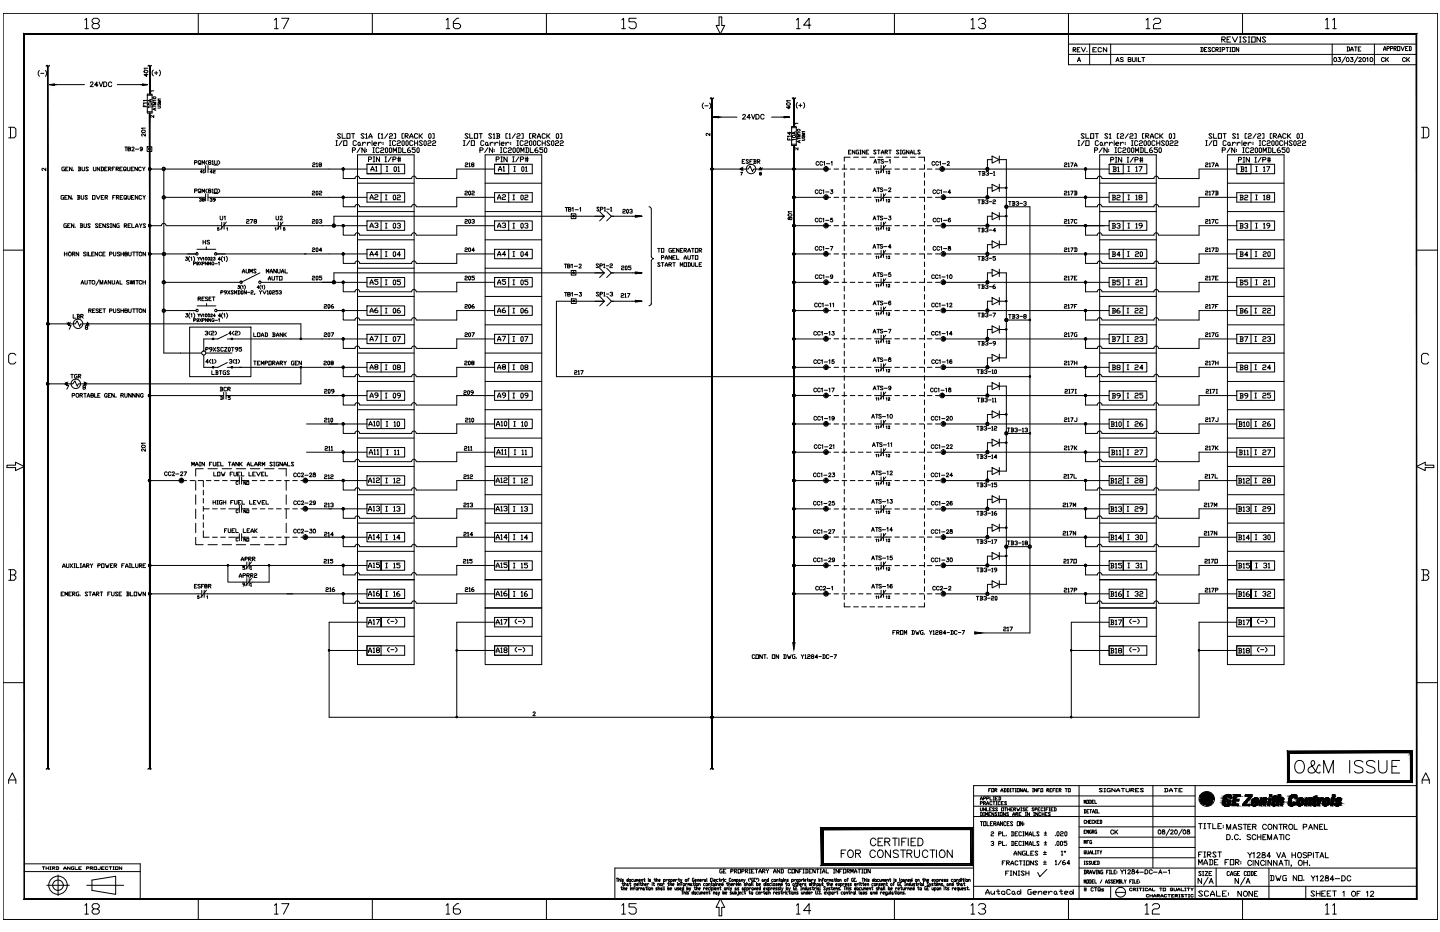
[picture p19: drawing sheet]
<svg xmlns="http://www.w3.org/2000/svg" width="432mm" height="279mm" viewBox="0 0 432 279" stroke-linecap="round" stroke-linejoin="round" font-family="sans-serif">
<!-- layer: TITLEBLOCK -->
<g fill="none" stroke="#000" stroke-width=".3">
<path d="M.9 4h430.2v271.6h-430.2zM25.5 6l.5-.5v3.1M25.5 8.6h1M28.1 7l-.5-.5v-.5l.5-.5h1.1l.6 .5v.5l-.6 .5h-1.1l-.5 .5v.6l.5 .5h1.1l.6-.5v-.6l-.6-.5M59.5 4v6.2M82.3 6l.6-.5v3.1M82.3 8.6h1.1M84.5 5.5h2.1l-1.6 3.1M111.6 4v6.2M133.8 6l.5-.5v3.1M133.8 8.6h1M137.6 5.5h-.6l-1.1 1v1.6l.6 .5h1.1l.5-.5v-.6l-.5-.5h-1.7"/>
<path d="M163.8 4v6.2M186.5 6l.5-.5v3.1M186.5 8.6h1.1M190.8 5.5h-2.2v1h1.7l.5 .5v1.1l-.5 .5h-1.1l-.6-.5M215.6 5.1h.8v2.5h.9l-1.3 2.6-1.3-2.6h.9zM238.8 6l.6-.5v3.1M238.8 8.6h1.1M243.1 7.5h-2.1l1.6-2v3.1M268.2 4v6.2M291.2 6l.5-.5v3.1M291.2 8.6h1.1M293.4 6l.5-.5h1.1l.5 .5v.5l-.5 .5h-.6"/>
<path d="M295 7l.5 .5v.6l-.5 .5h-1.1l-.5-.5M320.4 4v15.4h104.4M320.4 13.2h104.4M320.4 16.3h104.4M321.8 14.9h.6l.2-.4-.2-.2h-.6v1.3M322 14.9l.6 .7M323 14.9h.4M323.1 18.5l.5-1.3 .4 1.3M323.3 18.1h.6M323.9 14.3h-.9v1.3h.9M324.3 14.3l.6 1.3 .6-1.3M325.9 15.3v.3"/>
<path d="M326.7 13.2v6.2M327.7 14.9h.5M328.8 14.3h-1.1v1.3h1.1M330.3 14.5l-.3-.2-.7 .2v.8l.2 .3 .8-.3M331.9 14.3v1.3l-1.1-1.3v1.3M333.1 13.2v6.2M334.6 18.5l.5-1.3 .5 1.3M334.8 18.1h.6M336.8 17.4l-.3-.2-.5 .2v.3l.8 .4-.3 .4-.5-.2M338.3 17.8h.7l.1-.4-.8-.2v1.3l.8-.1v-.4l-.2-.2M339.6 17.2v1.1l.4 .2 .4-.2v-1.1M340.9 17.2v1.3"/>
<path d="M341.4 17.2v1.3h.7M342.4 17.2h.9M342.8 17.2v1.3M343.7 6l.5-.5v3.1M343.7 8.6h1.1M345.9 6l.5-.5h1.1l.5 .5v.5l-.5 .5h-1.1l-.5 .5v1.1h2.1M360 14.2h.6l.2 .2v.9l-.2 .2h-.6M360.2 14.2v1.3M361.2 14.9h.3M361.9 14.2h-.7v1.3h.7M363.1 14.4l-.2-.2-.6 .2 .8 .9-.2 .2-.6-.2M364.2 14.4l-.2-.2-.6 .2v.9l.3 .2 .5-.2"/>
<path d="M364.6 14.9h.5l.3-.5-.8-.2v1.3M364.8 14.9l.6 .6M365.7 15.5h.4M365.7 14.2h.4M365.9 14.2v1.3M366.4 11.8h.8l.2-.5-.2-.2h-.8v1.5M366.5 14.9h.5l.3-.5-.8-.2v1.3M366.6 11.8l.8 .8M367.6 14.2h.8M367.9 11.8h.6M368 14.2v1.3M368.8 15.5h.4"/>
<path d="M368.8 14.2h.4M368.9 14.2v1.3M369 11.1h-1.1v1.5h1.1M369.5 11.1l.8 1.5 .8-1.5M369.5 14.2h.8v1.3h-.8zM371.4 14.2v1.3l-.7-1.3v1.3M371.7 12.6h.5M371.7 11.1h.5M371.9 11.1v1.5M372.6 4v6.2M373.7 11.3l-.2-.2h-.5l-.3 .2 1 1-.2 .3h-.5l-.3-.3M374.3 12.6h.5"/>
<path d="M374.3 11.1h.5M374.5 11.1v1.5M375.3 11.1h1.1v1.5h-1.1zM378 11.1v1.5l-1.1-1.5v1.5M379.5 11.3l-.2-.2h-.5l-.3 .2 1 1-.2 .3h-.5l-.3-.3M397.5 6l.5-.5v3.1M397.5 8.6h1M399.5 13.2v6.2M399.6 6l.5-.5v3.1M399.6 8.6h1.1M400.1 17.3a.56 .56 0 0 1 .7 .6 .56 .56 0 0 1-.7 .5l-.2-.4zM401.3 17.2h.6l-.3 .5a.41 .41 0 0 1 .3 .7 .41 .41 0 0 1-.7-.1"/>
<path d="M403.5 17l-1.1 1.9M403.9 17.3a.53 .53 0 0 1 .7 .6 .53 .53 0 0 1-.9 .4zM403.9 14.1l.8 .2v.8l-.8 .2M404.1 14.1v1.2M405 15.3l.4-1.2 .4 1.2M405 17.2h.7l-.4 .5a.43 .43 0 0 1 .3 .7 .43 .43 0 0 1-.7-.1M405 14.9h.8M406.2 14.1h.7M406.5 14.1v1.2M407.2 17l-1.1 1.9M407.3 14.7h.4M407.5 17.5l.5-.3 .2 .4-.8 .9h.9"/>
<path d="M408.1 14.1h-.8v1.2h.8M408.8 17.3a.56 .56 0 0 1 .7 .6 .56 .56 0 0 1-.7 .5l-.2-.4zM409.8 17.5l.3-.3v1.3M411 17.3a.53 .53 0 0 1 .7 .6 .53 .53 0 0 1-.8 .4zM412.1 13.2v6.2M414.9 15.2l.4-1.3 .3 1.3M414.9 14.7h.7M415.1 17.5a.46 .46 0 0 0-.5-.3 .46 .46 0 0 0-.4 .5v.3a.47 .47 0 0 0 .4 .5 .47 .47 0 0 0 .5-.3M415.5 17.2v1.3M415.8 17.8l.6 .7M415.9 14.5h.5l.2-.4-.7-.2v1.3M416.4 17.2l-.9 .9"/>
<path d="M417 14.5h.5l.2-.4-.7-.2v1.3M418 14.5h.5l.2-.4-.7-.2v1.3M418.2 14.5l.5 .7M419 13.9h.7v1.3h-.7zM420.1 13.9l.5 1.3 .5-1.3M421.4 17.5a.46 .46 0 0 0-.5-.3 .46 .46 0 0 0-.3 .5v.3a.47 .47 0 0 0 .3 .5 .47 .47 0 0 0 .5-.3M421.5 14.5h.3M421.8 17.2v1.3M422.1 17.8l.6 .7M422.2 13.9h-.7v1.3h.7M422.5 13.9l.7 .2v.9l-.2 .2h-.5M422.7 13.9v1.3"/>
<path d="M422.7 17.2l-.9 .9M2.6 38.2h1.6l.6 .5v2.1l-.6 .5h-1.6M3.1 38.2v3.1M426.3 38.2h1.6l.5 .5v2.1l-.5 .5h-1.6M426.8 38.2v3.1M.9 75h6.4M424.8 75h6.3M4.8 106.5l-.6-.6h-1.1l-.5 .6v2.1l.5 .5h1.1l.6-.5M428.4 106.5l-.5-.6h-1.1l-.5 .6v2.1l.5 .5h1.1l.5-.5M2.1 139.5h2.6v-.9l2.6 1.2-2.6 1.3v-.9h-2.6zM424.8 139.8l2.6-1.2v.9h2.6v.7h-2.6v.9zM2.6 170.8h1.6l.6 .5v.5l-.6 .6"/>
<path d="M3.1 172.4h1.1l.6 .5v.5l-.6 .6h-1.6M3.1 170.8v3.2M426.3 170.8h1.6l.5 .5v.5l-.5 .6M426.8 172.4h1.1l.5 .5v.5l-.5 .6h-1.6M426.8 170.8v3.2M.9 204.7h6.4M424.8 204.7h6.3M2.6 234.9v-1.1l1.1-2.1 1.1 2.1v1.1M2.6 233.8h2.2M291.9 238.6h66.5M294 239.8l.3-.9 .3 .9M294 239.5h.6"/>
<path d="M295 239.4h.4l.2-.4-.6-.1v.9M295.9 239.4h.5l.2-.4-.7-.1v.9M296.5 236.9h.3M296.9 238.9v.9h.6M297.1 236.4h-.6v1M297.4 236.4h.6v1h-.6zM297.8 238.9h.4M297.8 239.8h.4M298 238.9v.9M298.3 236.9h.5l.1-.3-.6-.2v1M298.5 236.9l.4 .5M298.5 239.4h.3"/>
<path d="M299.1 238.9h-.6v.9h.6M299.4 238.9l.7 .1-.2 .8h-.5M299.6 238.9v.9M300.1 237.4l.4-1 .3 1M300.1 237h.7M301 236.4l.7 .2v.6l-.7 .2M301.2 236.4v1M302 236.4l.6 .2v.6l-.6 .2M302.1 236.4v1M302.9 237.4h.3M302.9 236.4h.3M303 236.4v1"/>
<path d="M303.5 236.4h.6M303.8 236.4v1M304.4 237.4h.3M304.4 236.4h.3M304.6 236.4v1M305 236.4h.7v1h-.7zM306.5 236.4v1l-.5-1v1M306.9 237.4l.3-1 .3 1M306.9 237h.6M307.8 236.4v1h.6M309.6 237.4h.3M309.6 236.4h.3"/>
<path d="M309.8 236.4v1M310.9 236.4v1l-.7-1v1M311.2 236.9h.3M311.8 236.4h-.6v1M312.1 236.4h.6v1h-.6zM313.9 236.9h.5l.1-.3-.6-.2v1M314.1 236.9l.4 .5M314.8 236.9h.3M315.4 236.4h-.6v1h.6M315.7 236.9h.4M316.4 236.4h-.7v1M316.7 236.9h.3"/>
<path d="M317.3 236.4h-.6v1h.6M317.6 236.9h.5l.1-.3-.6-.2v1M317.7 236.9l.5 .5M319.4 236.4h.7M319.7 236.4v1M320.4 236.4h.5v1h-.5zM323.6 235.5v34M325.9 239.9h.5v.9h-.5zM326.7 239.9l.6 .1v.7l-.6 .1M326.8 239.9v.9M328.1 239.9h-.6v.9h.6M328.3 239.9v.9h.6"/>
<path d="M330.6 236.5l-.3-.1-.7 .1 1 .7-.3 .2-.7-.2M331 236.4h.5M331 237.4h.5M331.3 236.4v1M332.9 236.4l-.9 .1v.7l.9 .2v-.5h-.2M334.4 236.4v1l-1-1v1M334.8 237.4l.5-1 .5 1M334.8 237h1M336.3 236.4h.9M336.7 236.4v1M337.7 236.4v.8l.2 .2 .7-.2v-.8M339.1 236.9h.7l.2-.4-.9-.1v1"/>
<path d="M339.3 236.9l.7 .5M340.5 236.9h.5M341.5 236.4h-1v1h1M342.9 236.5l-.2-.1-.8 .1 1 .7-.2 .2-.8-.2M345.7 235.5v24.6M349.2 236.4l1 .1v.7l-1 .2M349.4 236.4v1M350.6 237.4v-.4l.5-.6 .5 1M350.6 237h1M352.1 236.4h.9M352.6 236.4v1M353.5 236.9h.5"/>
<path d="M354.5 236.4h-1v1h1M358.4 235.5v34M359.8 238.7h.1M359.8 238.8l.1 .2M359.8 238.8h.1M359.8 238.7l.1 .2M359.9 239.7v.2M359.9 239.9h.1M359.9 239.7h.1M359.9 238.5l-.1 .2M359.9 239.8h.1M359.9 239.6v.1"/>
<path d="M359.9 239.7l.1 .1M359.9 239.9v.1M359.9 240h.8M360 239.8h.1M360 239.8v.1M360.1 239.9h.1M360.2 239.1h.1M360.2 239.2h.1M360.2 239l.1 .4M360.2 238.9h.1M360.2 238.9v.1M360.2 239h.1"/>
<path d="M360.2 238.9h.4M360.2 239.1h.5M360.2 239.2h.6M360.2 239.3l.8 .2-.1-.2M360.2 239h.5M360.2 238.8h.1M360.2 238.7h.5M360.3 239.8h.1M360.3 239.4l.8 .1M360.3 238.7l-.1 .1M360.3 238.6h.4M360.3 238.7h.4"/>
<path d="M360.3 238.6v.1M360.3 239.4v.1M360.3 239.5h.1M360.3 238.6h.1M360.3 239.5h1.1M360.3 238.5h.7M360.3 239.5l.1 .1M360.4 239.7h.1M360.4 239.6h.1M360.4 238.5h.1M360.4 239.7h.5M360.4 239.7l-.1 .1"/>
<path d="M360.4 238.4l-.1 .2M360.4 239.6v.1M360.4 238.4h.1M360.5 238.3h2.7M360.5 238.3h.1M360.5 238.2h.1M360.6 238.1l2.5 .1M360.6 238.1l-.1 .1M360.6 238.9h.1M360.6 238.8l.1 .2M360.6 238.1h2.4M360.7 240h.1"/>
<path d="M360.7 238.7h.1M360.7 238.8h.1M360.7 239v.1M360.7 238.8h-.1M360.7 239.9h.1M360.7 239.2h.1M360.7 238.6h.1M360.7 238.6v.2M360.7 239.9l-.1 .1M360.7 238h.9M360.7 238.6v.1M360.8 239.8l-.9 .1"/>
<path d="M360.8 239.2h.1M360.8 238l-.2 .1M360.8 239.8h.1M360.8 239.2l.1 .1M360.8 238.5l.1 .1M360.8 238.5v.1M360.8 239.8l-.6 .1M360.8 237.9v.1M360.9 239.7l-.1 .1M360.9 237.9h-.1M360.9 237.9h.6M360.9 239.3h.1"/>
<path d="M360.9 237.9h.1M360.9 238.7h.1M360.9 238.6h.1M360.9 238.9h.1M360.9 238.6v.2M360.9 239.4h.1M360.9 238.8h.1M361 239.7h.1M361 239.7h-.1M361 238.6h.1M361 238.6l-.1 .2M361 239.6h.1"/>
<path d="M361 238.5h.1M361.1 239.5h.1M361.1 238.5h-.1M361.1 237.8h.4M361.1 238.4h.1M361.1 237.8l-.2 .1M361.1 238.4l-.7 .1M361.1 239.6l-.1 .1M361.2 238.4h.1M361.2 239.5h.1M361.2 239.6h-.8M361.2 237.7h.3"/>
<path d="M361.2 239.9v.1M361.2 238.3h.1M361.2 238.8h.1M361.2 239.9h.1M361.2 238.3l-.1 .2M361.3 239.9h-.1M361.3 239.5h.1M361.3 238.9h-.1M361.3 238.3h.1M361.3 238.3l-.9 .1M361.3 239.9h.1M361.3 239.5l-.2 .1"/>
<path d="M361.3 239.2h.1M361.3 239.8h.1M361.3 238.8h.1M361.3 239.9l-.3 .2M361.3 239.8v.1M361.3 240h-.2M361.4 239.8h.1M361.4 239.5h.1M361.4 238.8h.1M361.4 237.6h.4h-.2M361.4 238.6h.1M361.4 238.7l-.1 .1"/>
<path d="M361.4 237.6v.1M361.4 238.2v.1M361.4 239.8v.1M361.4 238.8l-.1 .1M361.4 239.2h.1M361.4 238.7h.1M361.4 238.7h-.1M361.5 238.6l-.1 .1M361.5 238.6h.1M361.5 238.2h.1M361.5 239.2h-.1M361.5 238.6l-.1 .2"/>
<path d="M361.5 237.9h.1M361.5 239.1h.1M361.5 239.1l-.1 .1M361.5 239v.2M361.5 238.5v.1M361.5 238h.1M361.5 237.8v.1M361.5 237.9v.1M361.6 238h.1M361.6 238v.1M361.6 238.1h.1M361.6 237.6l-.1 .2"/>
<path d="M361.7 238.9l-.2 .2M361.7 238.9h.1M361.7 238.2h.1M361.7 237.6l-.6 .2M361.7 240h.1M361.7 238.2l.1 .2M361.7 239.8h.1M361.7 239.7h.1M361.7 238.3h.1M361.7 238.1h.1M361.7 239.7h.2M361.8 238.6v.1"/>
<path d="M361.8 238.3h.1M361.8 238.3h.6M361.8 238.3v.3M361.8 238.7v.1M361.8 239.6l-.1 .3M361.8 239.2h.1M361.8 239.8h.1M361.8 239.9l-.1 .1M361.8 239.9h.1M361.8 238.5h.1M361.8 238.4h.1M361.8 238.1h.1"/>
<path d="M361.8 238.5h.4M361.8 239.8v.5M361.8 239.6h.1M361.8 239.7h.1M361.8 238.8h.1M361.8 239.8h-.1M361.9 239.2h.1M361.9 239.1h.1M361.9 239.1l-.1 .1M361.9 237.6h.3M361.9 239.6l-.1 .2M361.9 239.5l-.1 .1"/>
<path d="M361.9 238.8l.2 .1M361.9 239.2h-.1M361.9 239.6h-.1M361.9 238.8v.3M361.9 239.6h.1M362 239.2h.1M362 239.5h.1M362 238h.1M362 239h.1M362 238.9h.1M362 238l-.1 .1M362 239l-.2 .2"/>
<path d="M362 239.2h-.1M362 239.5l-.1 .1M362 239.1v.1M362 238h.8M362 239.1h.1M362.1 239.1h-.1M362.1 239.4l-.2 .1M362.1 238.7h.1M362.1 238.9v.1M362.1 239.4h.1M362.1 238.7l-.4 .2M362.1 239l-.2 .1"/>
<path d="M362.1 239v.1M362.2 239.8h.1M362.2 239.9h.1M362.2 238.6h.1M362.2 238.6h-.4M362.2 238.6l-.1 .3M362.2 239.8v.3M362.2 240h.1M362.2 239.3h.1M362.2 239.3v.1M362.2 239.7h.1M362.2 238.5h.1"/>
<path d="M362.2 239.7h.2M362.3 240h.1M362.3 238.5h.1M362.3 237.9h.1M362.3 239.7h.2M362.3 238.5l-.5 .2M362.3 239.7l-.1 .1M362.3 238.4l-.1 .2M362.3 239.9v.4M362.3 239.6h.1M362.3 238.4h.1M362.3 238.4l-.5 .1"/>
<path d="M362.3 239.8l-.1 .1M362.4 239.5h.1M362.4 239.7h.1M362.4 237.9h.1M362.4 239.5h1v.2M362.4 237.9h-.2M362.4 239.7h-.1M362.5 239.5h.1M362.5 238.3h.1M362.5 238.3h-.1M362.5 238.8h.1M362.5 237.9h.1"/>
<path d="M362.5 238.7h.1M362.5 239.5l-.2 .2M362.5 239.2h.1M362.5 239.6h.1M362.5 239.6v.1M362.5 238.6v.1M362.6 239.5h.1M362.6 238.6h.1M362.6 238.2h.1M362.6 238.6l-.1 .1M362.6 239.6h.1M362.6 240h.1"/>
<path d="M362.6 237.9l.1 .1M362.6 237.9h.1M362.6 238.6h-.1M362.6 238.6l-.1 .2M362.6 240h.2M362.7 239.2h.1M362.7 239.6h.1M362.7 239.9h.1M362.7 238h.2M362.7 239.9l-.1 .2h.3M362.7 238.9h1M362.7 239.9l.2 .2"/>
<path d="M362.8 239.5h.1M362.8 240h.1M362.8 238.9l-.1 .1M362.8 238.2h.1M362.8 239.2h.1M362.8 238.2v.1M362.8 238.9h.1M362.8 238.3h.1M362.8 238h.1M362.8 239.2h1M362.9 239.6h.1M362.9 238.8h.1"/>
<path d="M362.9 238l.1 .1M362.9 238.9h.8M362.9 238.3l.5 .1M362.9 238.9h-.1M362.9 239.2h.1M362.9 239.6l.5 .1M362.9 238.7v.1M362.9 238.7h.8M362.9 238.3v.4M362.9 239.2v.3M362.9 239.2v.1M362.9 239.3h.1"/>
<path d="M362.9 238.6h.7M362.9 238.5h.1M362.9 238.4h.1M362.9 238.4l.6 .1M362.9 238.5h.6M362.9 238.7h.7M363 239.7h.1M363 239.7h.5M363 238.1h.1M363.1 239.7h.1M363.1 239.7l.1 .3M363.1 238.2h.1"/>
<path d="M363.1 239.9h.4M363.2 240h.3M363.2 240h.1M363.2 238.2l.6 .9M363.4 239.4h.1M363.4 239.5h-.6M363.4 239.3v.2M363.4 239.3h.1M363.4 239.6h.1M363.4 238.4h.1M363.4 239.6h-1.1M363.4 239.3h-.5"/>
<path d="M363.4 239.7h.1M363.5 239.7l-.4 .1M363.5 239.7h.1M363.5 239.7v.3M363.5 239.2l-.1 .1M363.5 239.2h.1M363.5 240h.1M363.5 239.9h.1M363.6 239.2l.2 .1M363.8 239.1h-1.2M363.8 239.3h.1M363.8 239.1v.1"/>
<path d="M363.8 239.3l.1 .1M363.8 239.2v.1M363.8 239.2h.1M363.8 239.4h.1M363.8 239.1l-1.3 .1M363.8 239.3v.1M363.9 239.5v.3M363.9 239.5h.1M363.9 239.4v.1M424.8 235.5h-132.9v34M426.4 234.9v-1.1l1.1-2.1 1.1 2.1v1.1M426.4 233.8h2.2"/>
<path d="M7.3 259h34.8v10.5M12.7 259.9h.7M13.1 259.9v.8M13.8 259.9v.8M14.6 259.9v.8M15 259.9h.3M15.1 259.9v.8M16.9 259.9l.7 .1v.5l-.7 .2M17 259.9v.8M21 259.9v.8l-.8-.8v.8M22.2 259.9l-.8 .1 .2 .7h.6v-.4h-.3M22.5 259.9v.8h.8"/>
<path d="M24.4 259.9h-.8v.8h.8M28.2 259.9h.8v.8h-.8zM30.1 259.9v.6h-.7M31.2 259.9h-.7v.8h.7M32.4 260h-.8v.5h.8M32.7 259.9h.8M33.1 259.9v.8M33.9 259.9h.4M34.1 259.9v.8M34.6 259.9h.8v.8h-.8zM36.5 259.9v.8l-.7-.8v.8M291.9 241.7h66.5"/>
<path d="M291.9 244.8h132.9M294 243.6l.6 .1v.7l-.6 .1M294 242.2l.1 .9 .5-.1v-.8M294 240.8h.4l.2-.3-.6-.2v1M294 246.3h.7M294.1 243.6v.9M294.3 246.3v1.2M294.9 240.8h.5l.1-.3-.6-.2v1M294.9 243.6h.3M294.9 244.5h.3M295 246.3h.6v1.2h-.6zM295.1 243.6v.9"/>
<path d="M295.1 240.8l.4 .5M295.5 242.2v.9l-.6-.9v.9M295.5 244.5v-.9l.3 .6 .4-.6v.9M295.8 242.2v.9h.6M295.8 241.3l.4-1 .3 1M295.8 240.9h.7M296 246.3v1.2h.6M296.5 244.1h.3M296.7 242.6h.3M297 246.9h.3M297.1 243.6h-.6v.9h.6M297.2 249.5l.2-.1 .6 .1-.2 .5-.6 .2v.4h.8"/>
<path d="M297.2 252.4l.6-.2 .2 .5-.4 .2M297.3 242.2h-.6v.9h.6M297.4 240.5l-.1-.2-.5 .2 .1 .8 .5-.2M297.7 246.3h-.7v1.2h.7M297.7 240.3h.7M297.8 252.9l.2 .2-.2 .4-.6-.2M298 246.9l.7-.2-.2-.4h-.5v1.2M298 243.6v.9l-.6-.9v.9M298 240.3v1M298.2 246.9l.5 .6M298.2 242.3l-.5-.1-.1 .1 .6 .7h-.6M298.7 240.3h.3"/>
<path d="M298.7 241.3h.3M298.8 240.3v1M299 247.5l.3-1.2 .3 1.2M299 243.7h-.7l.7 .7-.2 .1-.5-.1M299 247.1h.6M299.1 242.3l-.4-.1-.2 .1 .6 .7h-.6M299.3 243.6h.3M299.3 244.5h.3M299.4 243.6v.9M299.5 250h.5l.2-.5-.7-.1v1.2M299.5 252.9h.5l.2-.5-.7-.2v1.3M299.9 243.6h.6v.9h-.6z"/>
<path d="M299.9 240.5l-.1-.2-.5 .2 .2 .8 .4-.2M300.3 240.8h.3M300.3 242.2h.7v.9h-.7zM300.5 258.7h.5M300.6 249.4v1.2h.8M300.6 252.2v1.3h.8M300.7 246.3v1.2l-.7-1.2v1.2M300.9 240.3h-.6v1h.6M301.3 242.2h.6M301.4 258.1h-.9v1.2M301.5 243.6v.9l-.6-.9v.9M301.6 242.2v.9"/>
<path d="M301.7 246.5l-.2-.2-.5 .2 .2 1 .5-.2M301.8 250.4v.2M301.8 253.3v.2M301.8 258.7h.7l.2-.4-.2-.2h-.7v1.2M301.9 240.5l-.5-.2-.2 .2 .7 .6-.2 .2-.5-.2M302 246.9h.4M302.1 258.7l.6 .6M302.1 242.2v.9M302.1 242.6h.7M302.4 243.7h-.6l.6 .7-.1 .1-.5-.1M302.7 246.3h-.7v1.2h.7M302.8 242.2v.9"/>
<path d="M303.1 242.6h.3M303.1 259.3l.4-1.2 .5 1.2M303.1 258.9h.9M303.3 249.4l.7 .1v.9l-.2 .2h-.5M303.3 252.2h.5l.2 .2v.9l-.7 .2M303.5 249.4v1.2M303.5 252.2v1.3M303.7 246.5l-.5-.2-.2 .2 .7 .8-.2 .2-.5-.2M303.7 244.5l.3-.9 .3 .9M303.7 242.2h-.6v.9h.6M303.7 244.2h.6M304 242.6h.4l.2-.3-.6-.1v.9"/>
<path d="M304.1 256.4l.4-1.2 .4 1.2M304.1 256h.8M304.1 242.6l.5 .5M304.4 250h.4M304.4 252.9h.4M304.6 244.1h.5l.1-.4-.6-.1v.9M304.8 244.1l.4 .4M304.9 242.2l.3 .9 .1-.5 .2 .5 .3-.9M305 246.3h.7v1.2h-.7zM305.2 249.4h-.8v1.2h.8M305.2 252.2h-.8v1.3h.8M305.2 258.3l-.2-.2-.6 .2v.8l.2 .2 .6-.2"/>
<path d="M305.6 244.1h.3M305.7 258.1h.8M306.1 258.1v1.2M306.1 243.1h.3M306.1 242.2h.3M306.2 255.2v1.2l-.9-1.2v1.2M306.2 243.6h-.6v.9h.6M306.3 242.2v.9M306.3 249.5l-.2-.1-.6 .1v.9l.2 .2 .6-.2M306.3 252.4l-.2-.2-.6 .2v.9l.2 .2 .6-.2M306.7 246.3v1.2l-.7-1.2v1.2M306.7 250.6h.4"/>
<path d="M306.7 249.4h.4M306.7 253.5h.4M306.7 252.2h.4M306.9 249.4v1.2M306.9 252.2v1.3M306.9 258.1h.5M306.9 259.3h.5M307 246.7v.2M307 247.1v.2M307.1 258.1v1.2M307.3 242.3l-.5-.1-.1 .1 .6 .7h-.6M307.4 250.6v-1.2l.4 .8 .4-.8v1.2"/>
<path d="M307.4 253.5v-1.3l.4 .9 .4-.9v1.3M307.4 255.2h-.6l-.2 .2v.8l.2 .2h.6v-.6h-.2M307.4 243.6h.3M307.4 244.5h.3M307.6 243.6v.9M307.6 242.6h.3M307.8 258.1h.8v1.2h-.8zM307.8 255.2v1.2h.9M308.2 242.2h-.6v.9h.6M308.6 250.6l.4-1.2 .3 1.2M308.6 253.5l.4-1.3 .3 1.3M308.6 250.2h.7"/>
<path d="M308.6 253.1h.7M308.7 243.6v.9l-.6-.9v.9M309.1 255.8h.4M309.7 249.4v1.2h.8M309.7 252.2v1.3h.8M309.9 258.1v1.2l-.9-1.2v1.2M309.9 255.2h-.8v1.2h.8M309.9 243.6h.4M309.9 244.5h.4M310 242.3l-.1-.1-.5 .1 .6 .7h-.6M310.1 243.6v.9M310.4 242.6h.4l.2-.3-.6-.1v.9"/>
<path d="M311.2 258.3l-.2-.2-.7 .2 .9 .8-.2 .2-.7-.2M311.2 255.4l-.2-.2-.6 .2 .8 .8-.2 .2-.6-.2M311.2 243.6v.9l-.6-.9v.9M311.2 242.6h.3M311.6 249.5l-.2-.1-.5 .1 .7 .9-.2 .2-.5-.2M311.6 252.4l-.6-.2-.1 .2 .7 .9-.2 .2-.5-.2M311.8 242.2h-.6v.9h.6M312.1 243.7h-.6v.7l.2 .1 .4-.1M312.5 244.1h.6M312.5 243.6v.9M312.8 242.3l-.2-.1-.4 .1v.7h.6M312.9 259.1h.8"/>
<path d="M312.9 258.5h.8M312.9 256.2h.8M312.9 255.6h.8M313.1 243.6v.9M313.1 243.1h.3M313.1 242.2h.3M313.1 250.4h.8M313.1 249.7h.8M313.1 253.3h.8M313.1 252.7h.8M313.2 242.2v.9M313.3 255.2v.8"/>
<path d="M313.3 258.1v.8M313.4 244.1h.3M313.5 249.4v.8M313.5 252.2v.9M313.7 242.6h.3M314 243.6h-.6v.9h.6M314.3 242.2h-.6v.9M314.6 243.1h.3M314.6 242.2h.3M314.7 242.2v.9M315 243.7h-.7l.7 .7-.2 .1-.5-.1M315.2 242.6h.3"/>
<path d="M315.8 242.2h-.6v.9h.6M316.1 242.2l.6 .1v.7l-.6 .1M316.2 242.2v.9M316.5 258.2l.2-.2v1.2M316.5 250.4v.2M316.5 253.3v.2M316.5 259.2h.4M316.9 249.5l.2-.2 .5 .2v.9l-.3 .2-.4-.2zM316.9 252.4l.2-.2 .5 .2v.9l-.3 .2-.4-.2zM318 249.5l.2-.2 .6 .2-.2 .5-.6 .2v.4h.8M318 252.4l.2-.2 .4 .2v.9l-.2 .2-.4-.2zM318.2 258l-.9 1.2"/>
<path d="M318.2 255.3l.3-.2v1.2M318.2 256.3h.5M319.1 255.3l.2-.2 .2 .2-.2 .2zM319.3 249.5l.2-.2 .4 .2v.9l-.2 .2-.4-.2zM319.3 258l-.7 .4v.6l.7 .2 .2-.2-.2-.4h-.7M319.9 252.2h-.8v.4h.6l.2 .2-.2 .7-.6-.2M320.8 258.8h-.9l.7-.8v1.2M323.6 247.9h34.8M323.6 251h34.8M323.6 254.1h34.8M323.6 257.1h34.8M325.1 252.9v-1l.2 .7 .3-.7v1"/>
<path d="M325.1 240.8v-.9l.2 .6 .3-.6v.9M325.1 242.7l.5 .2v.7l-.5 .1M325.1 249.4h.2M325.1 258.2h.2M325.1 259.1h.2M325.2 242.7v1M325.2 258.2v.9M325.3 255.7l.2 .1-.3 .2v-1l.4 .2-.1 .6 .1 .2M325.6 246h-.5v.7l.1 .2 .4-.2M325.6 248.8h-.5v1h.5M325.9 246.4h.5M325.9 245.9v1"/>
<path d="M325.9 255l.2 1 .3-.2v-.8M325.9 252.4h.3M325.9 243.2h.3M326.2 258.3h-.6l.6 .7-.1 .1-.5-.1M326.4 248.8v1l-.5-1v1M326.4 245.9v1M326.5 251.9h-.6v1M326.5 242.7h-.6v1h.6M326.7 246.4h.2M326.7 256l.3-1 .3 1M326.7 255.7h.6M326.8 242.7h.5"/>
<path d="M327 258.3h-.5l.5 .7-.1 .1-.4-.1M327 242.7v1M327.2 245.9h-.5v1h.5M327.3 248.8l-.6 .2 .1 .8h.5v-.4h-.2M327.3 258.2l.2 .9 .4-.1v-.8M327.3 251.9l-.5 .2 .1 .8h.4l-.1-.5M327.5 249.4h.4v-.6h-.4v1M327.5 240.3h.3M327.6 255v1h.5M327.6 243.7l.3-1 .3 1M327.6 249.4l.5 .4M327.6 243.4h.6"/>
<path d="M328 246h-.5l.1 .9 .4-.2M328.2 258.6h.3M328.3 245.9v1M328.4 246.4l.4 .5M328.4 255h.3M328.4 256h.3M328.5 243.7h.3M328.5 242.7h.3M328.6 255v1M328.6 242.7v1M328.8 245.9l-.5 .5M328.8 258.2h-.6v.9h.6"/>
<path d="M328.9 248.8l-.6 .2 .1 .8h.5l-.2-.4M329 255h.5M329 258.2l.6 .1v.7l-.6 .1M329 242.7v1h.6M329 246.4h.3M329.2 258.2v.9M329.2 255v1M329.6 245.9h-.6v1h.6M329.8 245.9l.6 .1v.7l-.6 .2M329.8 255l.3 1M330 245.9v1M330.4 255l-.3 .5"/>
<path d="M333.9 249.1a.46 .46 0 0 0-.5-.3 .46 .46 0 0 0-.3 .5v.3a.46 .46 0 0 0 .3 .4 .46 .46 0 0 0 .5-.3M334.3 248.8v1.2M334.6 249.3l.6 .7M335.2 248.8l-.9 .8M347.4 248.8a.58 .58 0 0 1 .7 .6 .58 .58 0 0 1-.7 .6l-.1-.5zM348.6 248.8l-.1 .3a.71 .71 0 0 1 .8 .8l-.7 .1a.51 .51 0 0 1 0-.6 .51 .51 0 0 1 .6-.2v-.4zM350.7 248.6l-1 1.9M351.1 249.1l.2-.3 .5 .2-.8 1h.8M352.4 248.8a.58 .58 0 0 1 .6 .6 .58 .58 0 0 1-.6 .6l-.2-.5zM354.5 248.6l-1.1 1.9M354.9 248.8a.58 .58 0 0 1 .7 .6 .58 .58 0 0 1-.7 .6l-.2-.5zM356.1 248.8l-.1 .3a.71 .71 0 0 1 .7 .8h-.7a.71 .71 0 0 1 .7-.8v-.3z"/>
<path d="M359.4 259.3v-1.6l.5 1.1 .6-1.1v1.6M359.4 246.9h1.1M359.4 256.2h.5M359.9 240l.1 .1M359.9 246.9v1.5M360 240.1v.1M360 240.2h.5M360 240.1h.6M360 240.1h.1M360 240.2h.1M360 240.2l.1 .1M360.1 240.3h.1"/>
<path d="M360.1 240.3v.1M360.1 240.3h.4M360.1 240.4h.1M360.1 240.4h.4M360.1 240.4l.1 .2M360.2 240.5h.3M360.2 240.6h.1M360.2 240.6h.3M360.3 240.6h.3M360.3 240.6l.1 .1M360.4 240.7v.1M360.4 240.7h.3"/>
<path d="M360.4 240.8h.1M360.5 255.4h-1.1v1.5M360.5 240.2v.1M360.5 240.3h.1M360.5 240.4h.1M360.5 240.5h.1M360.5 240.8h2.7M360.5 240.3v.3M360.5 240.5v.1M360.5 240.8l.3 .2M360.5 240.6h.1M360.5 240.6l.2 .1"/>
<path d="M360.5 240.1v.1M360.6 240.6h.1M360.6 240.1h.1M360.6 240.6v.1M360.6 240.7h.1M360.6 240.9h.1M360.6 240h.1M360.6 240.9h2.5M360.6 240h-.7M360.6 240v.1M360.7 240.7v.1M360.7 240.8h.1"/>
<path d="M360.8 241h.1M360.8 241h2.3M360.8 241l.1 .1M360.8 240.8h.1M360.9 241.1h.1M360.9 240.8h.1M360.9 240.3h.1M360.9 240.4h.1M360.9 240.3h.3M360.9 240.3h.2M360.9 240.4h.2M360.9 240.2h.1"/>
<path d="M360.9 240.2v.2M360.9 241.1h.2M361 259.3v-.5l.5-1.1 .5 1.1v.5M361 241.1h.1M361 246.9h.5M361 258.8h1M361 255.4h.5M361 256.9h.5M361 248.4h.5M361 240.1l-.1 .1M361 240.4h.1M361.1 241.1h.1"/>
<path d="M361.1 240.4h.1M361.1 241.1h.5M361.1 241.1l.1 .1M361.1 240.3h.1M361.2 240.3l-.1 .1M361.2 240.3h.1M361.2 241.2h.1M361.2 240.2v.1M361.2 240.1h.1M361.2 240.1v.1M361.2 246.9v1.5M361.2 255.4v1.5"/>
<path d="M361.2 240.2h-.3M361.3 240v.1M361.3 240.1h-.4M361.3 240.7h.8M361.4 241.2h.1M361.4 240.6h.6M361.4 240.6h.1M361.5 241.2h.1M361.5 240.5l-.1 .1M361.5 240.5h.1M361.5 240.5h.4M361.5 240.4h.4"/>
<path d="M361.5 240.4v.1M361.6 241.5h.2M361.6 241.1h.1M361.6 240.3l-.1 .1M361.6 240.3h.1M361.6 240.3h.2M361.6 240.2h.1M361.6 240.1v.2M361.6 240.2h.2M361.7 240v.1M361.7 241.1h-.1M361.7 240.1h-.1"/>
<path d="M361.7 240.1h.1M361.8 241.1h.1M361.8 241.1h-.1M361.8 240h.1M361.8 240.1h.1M361.8 240.2h.1M361.8 240.3h.1M361.8 241.5h.1M361.8 241l-.9 .1M361.8 240.3l.1 .2M361.9 241.5h.2M361.9 240.5h.1"/>
<path d="M361.9 240.5l.1 .1M361.9 241.5h.1M361.9 241h.1M362 241.5h.1M362 256.2h.9l.2-.5-.2-.3h-.9v1.5M362 241h.1M362 246.9h1.1M362 241.4v.1M362.1 241.4h.1M362.1 240.7l.1 .1M362.1 240.7l-1.2 .1M362.1 241.1l.1 .2"/>
<path d="M362.1 241v.1M362.2 240.1h.1M362.2 240.1v.1M362.2 241.4l-.3 .1M362.2 241.1h.8M362.2 241.1h.7M362.2 240.2h.1M362.2 241.3h.1M362.2 241.3l-.1 .1M362.2 241.4l-.1 .1M362.2 241.4h.1M362.2 240.8h.1"/>
<path d="M362.2 240.3h.1M362.2 240.3h.2M362.2 241.2h.5M362.2 241.3h.4M362.3 240.8h.2M362.3 240.1h.1M362.3 240.3h.5M362.3 240.3h.2M362.3 240.2h.1M362.3 256.2l.8 .7M362.3 240.2v.1M362.3 240.3h.1"/>
<path d="M362.4 240.4h.1M362.4 240.3l.1 .1M362.4 240.3h.1M362.4 240.4l.1 .1M362.5 240.5h.1M362.5 240.8h.1M362.6 241.4h-.3M362.6 240.5h.1M362.6 241.4h-.5M362.6 257.7h.8l.3 .3v1l-.3 .3h-.8M362.6 241.3v.1M362.6 240.8h.1"/>
<path d="M362.6 246.9v1.5M362.6 240.3h.1M362.6 240.4h.1M362.6 241.3h.1M362.6 240.4l-.1 .1M362.7 240.8h.1M362.7 240.3h.1M362.7 240.3h.2M362.7 240.3l-.1 .1M362.7 240.1l.2 .1M362.7 240.2h.1M362.7 240.2v.1"/>
<path d="M362.8 241.2l-.1 .1M362.8 240.8h-.1M362.8 240.8h.1M362.8 240.3h.1M362.8 240l-.1 .3M362.9 240.7l-.1 .1M362.9 240.7h.1M362.9 240.2h.1M362.9 240.1h.1M362.9 257.7v1.6M362.9 241.1l-.1 .1M363 240.6h.1"/>
<path d="M363.1 241h.1M363.1 240.6h.3M363.1 241l-.2 .1M363.1 240.5v.1M363.1 240.5h.3M363.1 240.4h.3M363.1 240.5h.1M363.1 240.4v.1M363.2 240.8l-.1 .2M363.2 240.8h.1M363.2 240.3l-.1 .1M363.2 240.3h.1"/>
<path d="M363.2 240.2v.1M363.2 240v.2M363.2 240.3h.3M363.2 240.2h.3M363.2 240.1h.3M363.3 240.7l-2.9 .1M363.3 240.7h.1M363.3 240.7h-.4M363.4 240.6h.1M363.4 240.6l-.4 .1M363.4 240.5h.1M363.4 240.5l-.4 .1"/>
<path d="M363.4 240.5l-.1 .2M363.5 240.3l-.1 .2M363.5 240v.3M363.7 246.9v1.5h1M364.2 258.5h.5M364.7 255.7l-.3-.3h-.5l-.2 .3 1 1-.3 .2h-.5l-.2-.2M365.2 257.7h-1v1.6h1M365.2 255.4h1.1M365.2 247.7h.5M365.7 255.4v1.5M366.3 246.9h-1.1v1.5h1.1M366.8 247.4v.3"/>
<path d="M366.8 247.9v.3M367.3 258.5h.5M367.8 248.6v-1.5l.6 1.5 .6-1.5v1.5M367.8 250.2h.6a.79 .79 0 0 1 .5 .8 .79 .79 0 0 1-.5 .7h-.6zM368.4 257.7h-1.1v1.6M368.9 257.7h1.1v1.6h-1.1zM369.5 251.6h.1M369.7 248.6l.6-1.5 .6 1.5M369.9 248.1h.7M370.5 258.5h.8l.2-.5-.2-.3h-.8v1.6M370.8 258.5l.7 .8M371.3 250.5a.67 .67 0 0 0-.9 0 .67 .67 0 0 0-.1 .9 .67 .67 0 0 0 .9 .1l.1-.2"/>
<path d="M371.8 251.6h.1M372.1 258.2v.3M372.1 258.8v.2M372.4 247.3l-1-.1v.4l.9 .4 .1 .4-.4 .2-.7-.2M372.8 247.1h1.1M373.4 247.1v1.5M374.2 255.6l.6 .7 .6-.7M374.2 247.8h.6M374.8 256.3v.8M375 250.4l-.4-.2-.7 .2 .2 .4 .9 .5-.4 .4-.7-.2M375.1 247.1h-.9v1.5h.9M375.3 258.3a.59 .59 0 0 0-.7-.4 .59 .59 0 0 0-.4 .6v.4a.6 .6 0 0 0 .4 .5 .6 .6 0 0 0 .7-.3"/>
<path d="M375.6 247.8h.7l.4-.4-.2-.2-.9-.1v1.5M375.7 255.9l.4-.3v1.5M375.8 257.9v1.5M376.1 247.8l.6 .8M376.6 250.5a.63 .63 0 0 0-.9-.2 .63 .63 0 0 0-.2 .8 .56 .56 0 0 0 .4 .6 .56 .56 0 0 0 .7-.4M377 256l.2-.4 .6 .3-.9 1.2h1M377 250.2v1.5M377 250.9h1.1M377.4 257.9v1.5l-1-1.5v1.5M378.1 250.2v1.5M378.5 255.7v.4l.9 .5a.51 .51 0 0 1-.5 .6 .51 .51 0 0 1-.4-.7l.9-.5-.3-.4zM378.7 250.9h.6"/>
<path d="M379.2 258.3a.59 .59 0 0 0-.7-.4 .59 .59 0 0 0-.5 .6v.4a.6 .6 0 0 0 .5 .5 .6 .6 0 0 0 .7-.3M379.6 257.9v1.5M379.7 250.2h-1v1.5h1M379.7 247.5a.66 .66 0 0 0-.9-.1 .66 .66 0 0 0 0 1 .66 .66 0 0 0 .9-.1M380.1 251.7v-1.5l.6 1.5 .6-1.5v1.5M381 256.6h-1.1l.7-1v1.5M381.3 257.9v1.5l-1.1-1.5v1.5M381.9 251.7l.6-1.5 .6 1.5M382.2 251.2h.7M382.8 255.6l.6 1.5 .6-1.5M382.9 257.9v1.5l-1-1.5v1.5M382.9 247.1v1.5l-1-1.5v1.5"/>
<path d="M383.5 259.4l.6-1.5 .6 1.5M383.5 247.1h1.1M383.6 250.2h1.1M383.7 258.9h.8M384 247.1v1.5M384.1 250.2v1.5M384.3 257.1l.7-1.5 .5 1.5M384.6 256.6h.7M384.9 247.8h.6l.4-.4-.1-.2-.9-.1v1.5M385 250.2v1.5M385.2 257.9h1M385.4 247.8l.5 .8"/>
<path d="M385.7 257.9v1.5M386.5 257.9v1.5M386.7 250.5a.67 .67 0 0 0-1 0 .67 .67 0 0 0 0 .9 .67 .67 0 0 0 .9 .1l.1-.2M387.3 259.4h-.2h.2l-.2 .3M387.4 256.3h1.1M387.4 255.6v1.5M388.1 247.1v1.5h.9M388.5 255.6v1.5M389.2 255.8l.2-.1a.71 .71 0 0 1 .9 .7 .71 .71 0 0 1-1.1 .5zM390.8 247.9l.9-.1 .1-.6-1-.1v1.5M391 258.6h1M391 257.9v1.5"/>
<path d="M391.8 255.8l-.4-.2-.6 .2 .1 .4 .8 .4 .1 .3-.4 .2-.6-.2M392 257.9v1.5M392.2 256.4l1-.1v-.6l-1-.1v1.5M392.4 248.6l.6-1.5 .6 1.5M392.6 248.1h.8M392.7 259.3l.1 .1M393.8 255.6v1.5M394.4 255.6h1.1M394.9 255.6v1.5M395.1 247.1v1.5l-1-1.5v1.5M395.7 247.8h.6M395.8 257.1l.6-1.5 .6 1.5"/>
<path d="M396 256.6h.8M396.7 247.1h-1v1.5h1M397.1 247.1v1.5h.9M397.4 255.6v1.5h.9M7.3 261.3h34.8M13.8 260.3h.8M14 265.4h6.8M15 260.7h.3M15.7 260.3h.6l.2-.3-.8-.1v.8M15.9 260.3l.6 .4M17.4 262.3v6.2M19.1 260.7l.4-.8 .4 .8"/>
<path d="M19.1 260.4h.8M23.6 260.3h.4M25.5 271.4l.5-.5v3.1M25.5 274h1M25.9 260.3h.6l.2-.3-.8-.1v.8M26 265.4h11.1M27.1 260.3h.5l.2-.3-.7-.1v.8M27.2 260.3l.6 .4M27.6 263.8l7.1-1.1v5.4l-7.1-1.2zM28.1 272.5l-.5-.6v-.5l.5-.5h1.1l.6 .5v.5l-.6 .6h-1.1l-.5 .5v.5l.5 .5h1.1l.6-.5v-.5l-.6-.5M30.5 260.3h.3M33.9 260.7h.4"/>
<path d="M59.5 269.5v6.1M82.3 271.4l.6-.5v3.1M82.3 274h1.1M84.5 270.9h2.1l-1.6 3.1M111.6 269.5v6.1M133.8 271.4l.5-.5v3.1M133.8 274h1M137.6 270.9h-.6l-1.1 1v1.6l.6 .5h1.1l.5-.5v-.5l-.5-.5h-1.7M163.8 269.5v6.1M184.8 263.3h.5M185.1 263.3v1M185.5 264l.4-.4 .1 .7"/>
<path d="M185.5 263.3v1M186.2 266.1h.4M186.2 263.3v.2M186.2 263.6v.7M186.4 265.8v.8l.1 .2 .1-.2M186.5 271.4l.5-.5v3.1M186.5 274h1.1M186.5 264.9h.5M186.7 264.5v.9l.2 .1 .1-.1M186.9 266.5l.4-.4v.7M186.9 265.8v1M187 263.6l-.5 .2 .4 .2v.3h-.4"/>
<path d="M187.2 265.2l.4-.3 .1 .6M187.2 264.5v1M187.6 266.5h.3v-.4l-.3 .2v.3l.3 .2M188.1 263.6l.3 .4-.2 .3-.3-.2zM188.1 264.9l.2 .1-.1 .5-.2-.1zM188.3 265.4l.1 .1M188.4 263.3v1M188.7 264.9h.5M188.8 263.6l.3 .2-.1 .5-.3-.2zM188.9 264.5v.9l.2 .1 .1-.1M189 265.8v.2M189 266.1v.7"/>
<path d="M189.2 266.5l.4-.4 .2 .7M189.2 266.1v.7M189.8 263.6l-.4 .2 .1 .5h.3M190 266.3h.3M190.1 263.6l.1 .7 .4-.3M190.2 265.2l.3-.3 .1 .6M190.2 264.9v.6M190.5 266l-.2-.2-.2 .2v.8M190.6 263.6v.7M190.8 270.9h-2.2v1h1.7l.5 .6v1l-.5 .5h-1.1l-.6-.5M190.8 266.1l.4 .2-.1 .5-.4-.2zM190.8 263.8l.1-.2 .2 .4"/>
<path d="M190.8 263.6v.7M190.9 265.2h.4v-.3l-.4 .1 .1 .5h.3M191.1 263.8l.1-.2 .1 .7M191.4 266.1v.7M191.5 264h.4v-.4l-.4 .2 .2 .5h.2M191.6 264.5v.2M191.6 264.9v.6M191.9 266.3l-.2-.2-.3 .4M191.9 264.9h.5M192.1 266.3l.1-.2 .2 .4M192.1 264.5v.9l.1 .1 .2-.1M192.1 266.1v.7"/>
<path d="M192.2 264l.4-.4 .1 .7M192.2 263.6v.7M192.4 266.3l.1-.2 .1 .7M192.6 265.2l.4-.3 .1 .6M192.6 264.5v1M193 266.1l.2 .2-.1 .5-.3-.2zM193 263.6h.4M193.2 266.6l.1 .2M193.2 263.3v.8l.2 .2v-.2M193.4 265.2h.3v-.3l-.3 .1 .1 .5h.2M193.6 266.1h.4M193.8 265.8l.1 1 .1-.2"/>
<path d="M194.1 264.9v.6M194.3 265.8v.2M194.3 266.1v.7M194.4 263.3v.2M194.4 263.6v.7M194.6 265l-.3-.1-.2 .3M194.6 266.1l.4 .2-.1 .5-.4-.2zM195.1 263.6l-.4 .2 .4 .3-.4 .2M195.2 266.5l.4-.4 .1 .7M195.2 266.1v.7M195.6 264.5v.2M195.6 264.9v.6"/>
<path d="M195.8 264.9h.5M196 264.5v.9l.1 .1 .2-.1M196.1 263.6h.5M196.4 263.3v1l.2-.2M196.8 264l.4-.4 .1 .7M196.8 263.3v1M197.1 266.1l-.4 .2 .3 .2v.3h-.3M197.2 265.2l.4-.3 .2 .6M197.2 264.9v.6M197.4 266.5l.4-.4v.7M197.4 265.8v1M197.5 264h.4v-.4l-.4 .2v.3l.4 .2"/>
<path d="M198.1 264.9l.4 .1-.2 .5-.3-.1zM198.2 266.1l.2 .2-.1 .5-.2-.2zM198.4 266.6l.2 .2M198.7 264.9v.6M198.8 265.8l.1 1M199 263.8l.1-.2 .3 .2-.1 .5h-.3M199 263.6v1M199.2 265.8l.1 1M199.2 265l-.2-.1-.3 .3M199.7 263.6v.7M200.2 263.8l-.2-.2-.3 .4M200.2 264.9h.5"/>
<path d="M200.3 265.8v1M200.4 264.5v.9l.1 .1 .2-.1M200.5 266.1l.2 .2-.1 .5-.3-.3zM200.5 263.6l.4 .2-.1 .5-.4-.2zM200.9 265.2l.4-.3 .1 .6M200.9 264.5v1M201 266.5h.3v-.4l-.3 .2 .1 .5h.2M201.1 263.8l.2-.2 .3 .2-.1 .5h-.4M201.1 263.6v1M201.6 265.2h.4v-.3l-.4 .1 .2 .5h.2M201.9 264h.3v-.4l-.3 .2v.3l.3 .2M202.4 266.1l.1 .7 .4-.3"/>
<path d="M202.6 263.6v.7M202.9 266.1v.7M203 263.8l-.2-.2-.2 .4M203.1 264.5v.2M203.1 264.9v.6M203.3 263.6h.5M203.4 265.2l.3-.3 .1 .6M203.4 264.9v.6M203.6 263.3v1l.2-.2M203.6 266.1l-.5 .2 .4 .2v.3h-.4M203.8 266.5h.4v-.4l-.4 .2 .1 .5h.3M204 263.6l.3 .7"/>
<path d="M204.1 265h.4M204.4 267.1h.4M204.5 263.6l-.5 1M204.6 264.7l-.1-.2-.3 .2v.8M204.6 267.1v1M204.7 266.1l.3 .4-.2 .3-.3-.2zM204.9 264.9l.4 .1-.1 .5-.4-.1zM205 265.8v1M205.1 267.7l.3-.3 .1 .7M205.1 267.1v1M205.6 263.6l.3 .2-.1 .5-.3-.2zM205.6 264.9v.6"/>
<path d="M205.8 267.1v.1M205.8 267.4v.7M206 265.8v1M206.1 265l-.3-.1-.2 .3M206.2 263.8h.4M206.2 266.1l.2 .2-.1 .5-.3-.3zM206.3 265l.1-.1 .2 .3M206.3 264.9v.6M206.5 267.4h-.4v.3l.4 .2-.4 .2M206.6 265l.1-.1 .1 .1v.5M206.6 263.5v-.2l-.3 .2v.8M206.7 266.1l.2 .7"/>
<path d="M207.2 266.1l-.5 1M207.2 264.9l.2 .1-.1 .5-.3-.1zM207.4 265.4l.1 .1M207.6 267.4l.4 .3-.3 .4-.3-.2zM207.8 264.9h.5M208 267.1v1M208 264.5v.9l.1 .1 .2-.1M208.1 263.3l-.5 .2 .1 .8h.4l-.1-.5M208.1 266.1h.5M208.3 267.4l.4 .2-.2 .5-.3-.2zM208.3 265.8v.8l.2 .2 .1-.2M208.3 264h.4v-.4l-.4 .2 .2 .5h.2"/>
<path d="M208.5 264.5v.2M208.5 264.9v.6M208.8 266.5l.4-.4 .1 .7M208.8 265.8v1M208.9 264.9l.3 .1-.1 .5-.3-.1zM209.1 264l.3-.4 .1 .7M209.1 263.6v.7M209.4 267.4l-.5 .2 .1 .5h.4M209.5 265.2l.4-.3 .1 .6M209.5 264.9v.6M209.5 266.5h.4v-.4l-.4 .2 .1 .5h.3M209.6 267.4l.1 .7 .4-.4"/>
<path d="M209.8 264h.4v-.4l-.4 .2 .1 .5h.3M210.1 267.4v.7M210.3 267.6l.2-.2 .1 .3M210.3 267.4v.7M210.5 263.6v.7M210.6 267.6l.1-.2 .1 .7M211 263.8l-.3-.2-.2 .4M211 266.1v.7M211 267.7h.4v-.3l-.4 .2v.3l.4 .2M211.3 263.6l.3 .2-.1 .5-.3-.2zM211.4 264.9l-.4 .1 .1 .5h.3M211.5 266.3l-.3-.2-.2 .4"/>
<path d="M211.6 264.1l.1 .2M211.7 266.5h.4v-.4l-.4 .2 .1 .5h.3M211.8 267.7l.3-.3 .1 .7M211.8 267.4v.7M211.8 264.9l.4 .1-.1 .5-.4-.1zM211.9 263.3l.2 1M212.4 265.2l.4-.3 .1 .6M212.4 264.9v.6M212.5 267.4h.5M212.7 267.1v.8l.1 .2 .2-.2M212.9 266.1l-.5 .2 .1 .5h.4M213 263.8h.2"/>
<path d="M213.1 265.8v.2M213.1 266.1v.7M213.2 264.9h.4M213.4 266.3l.1-.2 .3 .2-.1 .5h-.3M213.4 264.5v.9l.1 .1 .1-.1M213.4 266.1v1M213.5 263.3h-.5v1h.5M213.8 263.3v1M213.9 267.6l.1-.2 .1 .3M213.9 267.4v.7M214 264.9l.3 .1-.2 .5-.2-.1zM214.1 264h.4v-.4l-.4 .2 .1 .5h.3"/>
<path d="M214.1 265.8v.2M214.1 266.1v.7M214.1 267.6l.2-.2 .1 .2v.5M214.3 265.4l.1 .1M214.3 266.5h.4v-.4l-.4 .2 .1 .5h.3M214.6 264.5v.2M214.6 264.9v.6M214.7 267.4l.3 .2-.1 .5-.3-.2zM214.9 265.2l.3-.3 .2 .6M214.9 264.9v.6M215 267.9l.1 .2M215 266.5l.4-.4 .1 .7"/>
<path d="M215 266.1v.7M215.3 263.6l-.5 .2 .1 .5h.4M215.3 267.4l.3 .7M215.5 263.6h.5M215.6 265.2h.4v-.3l-.4 .1 .1 .5h.3M215.7 266.1h.5M215.8 263.3v.8l.1 .2 .1-.2M215.8 267.4l-.5 1M216 269.5l1.3 2.5h-.9v2.5h-.8v-2.5h-.9zM216 265.8l.1 1 .1-.2M216.3 263.6v.7M216.5 264.9l.3 .3-.2 .3-.3-.1z"/>
<path d="M216.5 260.6h-.5l-.2 .2 .2 .9h.5v-.5h-.1M216.8 263.8l-.3-.2-.2 .4M216.8 267.1v1M216.8 264.5v1M216.9 261.2h.4M217 263.3v.2M217 263.6v.7M217 267.4l.3 .2-.2 .5-.3-.4zM217.3 266.1l.3 .2-.1 .5-.3-.2zM217.5 267.7h.4v-.3l-.4 .2 .1 .5h.3M217.6 260.6h-.7v1.1h.7M217.7 263.6l-.5 .2 .2 .5h.3"/>
<path d="M217.8 264.9h.5M217.9 266.5l.3-.4 .2 .7M217.9 266.1v.7M218 264.5v.9l.2 .1 .1-.1M218.5 265.2l.4-.3 .1 .6M218.5 264.5v1M218.6 265.8l.1 1M219 266.1l.2 .7M219.1 261.2h.6l.2-.4-.2-.2h-.6v1.1M219.1 263.5l-.1-.2-.3 .2v.6l.1 .2 .3-.2M219.3 265.2h.3v-.3l-.3 .1 .1 .5h.2M219.4 267.4l-.5 .2 .4 .1v.4h-.4"/>
<path d="M219.4 266.1l-.4 1M219.5 263.6l.4 .2-.2 .5-.3-.2zM219.6 267.4l.2 .7 .3-.4M220 264.9v.6M220.1 263.8l.1-.2 .2 .4M220.1 263.6v.7M220.1 267.4v.7M220.2 261.2h.6l.2-.4-.2-.2h-.6v1.1M220.4 263.8v-.2l.2 .2v.5M220.4 267.1v1M220.4 261.2l.6 .5M220.5 265l-.3-.1-.2 .3"/>
<path d="M220.5 266.1l.2 .2v.5l-.3-.2zM220.6 267.4l.2 .2-.1 .5-.3-.4zM220.7 265.2h.4v-.3l-.4 .1v.4l.4 .1M220.7 266.6l.2 .2M220.8 263.8l.2-.2 .3 .2-.1 .5h-.4M220.8 263.6v1M221.3 260.6h.8v1.1h-.8zM221.4 267.4v.8l-.1 .2-.2-.2M221.4 267.1v.1M221.5 264.5v.2M221.5 264.9v.6M221.6 266.1l-.5 .2 .5 .3-.5 .2"/>
<path d="M221.7 263.6l.2 .2-.1 .5-.3-.2zM221.7 267.7h.3v-.3l-.3 .2v.3l.3 .2M221.7 265.2l.4-.3 .1 .6M221.7 264.9v.6M221.9 264.1l.1 .2M222.3 264l.3-.4 .1 .7M222.3 263.6v.7M222.4 261.2h.6l.2-.4-.2-.2h-.6v1.1M222.6 266.1l.3 .2-.1 .5-.2-.2zM222.9 267.4l-.5 .2 .1 .5h.4M222.9 266.6l.1 .2M223 263.6l.2 .7"/>
<path d="M223.1 267.4h.5M223.3 266.3l.1-.2 .3 .2-.1 .5h-.3M223.3 266.1v1M223.3 267.1v.8l.1 .2 .2-.2M223.4 263.6l-.4 1M223.5 261.2h.6l.2-.4-.2-.2h-.6v1.1M223.7 264.9h-.4l-.1 .1 .5 .4-.5 .1M223.7 261.2l.6 .5M223.9 265.2l.4-.3 .1 .6M223.9 264.5v1M224 266.3l.1-.2 .4 .2-.2 .5h-.3M224 266.1v1"/>
<path d="M224.6 267.4h.4M224.6 261.7h.4M224.6 260.6h.4M224.7 263.3l-.3 .3 .3 .7M224.7 266.1v.7M224.8 264.9l.2 .1-.1 .5-.3-.1zM224.8 267.1v.8l.1 .2 .1-.2M224.8 260.6v1.1M225 265.4l.1 .1M225 263.3l-.1 .3M225.1 263.3l-.1 .3M225.2 266.3l-.3-.2-.2 .4"/>
<path d="M225.4 264.5l.1 1M225.4 267.4l.3 .2-.1 .5-.3-.2zM225.4 261.2h.3M225.5 266.1l.4 .2-.1 .5-.4-.2zM225.7 264.5l.2 1M225.9 263.3l-.5 .2 .1 .8h.4l-.2-.5M226.1 260.6h-.7v1.1h.7M226.1 266.1l.3 .7 .2-.7M226.1 263.8h.2M226.5 260.6h.7M226.6 263.3h-.5v1h.5M226.8 266.5h.4v-.4l-.4 .2 .2 .5h.2"/>
<path d="M226.8 260.6v1.1M226.8 264.5v1M227 263.3l-.2 .3M227 263.3v.3M227.1 264.9l.2 .1-.1 .5-.4-.3zM227.2 267.4l-.5 .2 .1 .5h.4M227.3 263.3l.3 .3-.3 .7M227.4 267.7h.4v-.3l-.4 .2 .1 .5h.3M227.6 261.7l.3-1.1 .4 1.1M227.6 265.2h.3v-.3l-.3 .1 .1 .5h.2M227.6 261.3h.7M227.7 266.1l.3 .4-.2 .3-.2-.2z"/>
<path d="M228 265.8v1M228.1 267.4v.7M228.6 263.6l.3 .2-.2 .5-.2-.2zM228.6 267.6l-.2-.2-.3 .3M228.7 261.2h.5l.2-.4-.7-.2v1.1M228.8 267.4h.5M228.9 261.2l.5 .5M228.9 264.1l.1 .2M229 266.5h.3v-.4l-.3 .2v.3l.3 .2M229.1 267.1v.8l.1 .2 .1-.2M229.2 264.9l.3 .3-.2 .3-.3-.1zM229.2 264l.4-.4 .1 .7"/>
<path d="M229.2 263.6v.7M229.5 264.5v1M229.7 267.4l.2 .2-.1 .5-.3-.2zM229.7 266.1l.5 .7M229.8 260.6l.3 .6v.5M229.8 264.5v.2M229.8 264.9v.6M229.9 267.9l.1 .2M230.1 263.6l.3 .4-.2 .3-.3-.2zM230.2 266.1l-.5 .7M230.3 267.1v.1M230.3 267.4v.7"/>
<path d="M230.4 266.3l.1-.2 .4 .2-.1 .5h-.4M230.4 263.3v1M230.4 266.1v1M230.5 264.9h-.4l-.1 .1 .5 .4-.5 .1M230.5 267.7l.4-.3 .1 .7M230.5 260.6l-.4 .6M230.5 267.4v.7M231.2 266.1v.7M231.2 264.9l-.4 .1 .1 .5h.3M231.5 264.5l.1 1M231.6 266.3l-.2-.2-.2 .4M231.8 266.5h.4v-.4l-.4 .2 .2 .5h.2"/>
<path d="M231.9 263.6l-.5 .2 .1 .5h.4M231.9 267.4v.7M232 261.7l.3-1.1 .4 1.1M232 264.9l.3 .1-.1 .5-.3-.1zM232 261.3h.7M232.2 263.6l.4 .2-.1 .5-.4-.2zM232.4 267.6l-.2-.2-.3 .3M232.6 267.7h.4v-.3l-.4 .2 .2 .5h.2M232.8 264l.4-.4 .1 .7M232.8 263.6v.7M233.1 266.1h-.4l-.1 .2 .5 .3-.5 .2M233.1 264.9l-.5 .1 .4 .2v.3h-.4"/>
<path d="M233.3 265.2h.4v-.3l-.4 .1 .1 .5h.3M233.5 263.6h.5M233.8 266.1l-.5 .2 .4 .2v.3h-.4M233.8 263.3v.8l.1 .2 .1-.2M233.8 260.6v1.1l-.7-1.1v1.1M233.9 267.4l-.5 .2 .3 .1v.4h-.3M234 265.8l.1 1M234.1 267.4h.5M234.2 260.6l.7 .2v.7l-.7 .2M234.2 264.9l.3 .3-.2 .3-.3-.1zM234.3 267.1v.8l.2 .2 .1-.2M234.4 263.6l.2 .2-.1 .5-.3-.2z"/>
<path d="M234.4 260.6v1.1M234.4 266.1l.2 .7M234.5 264.5v1M234.6 264.1l.2 .2M234.8 267.4v.7M234.8 266.1l-.4 1M235 263.3v.2M235 263.6v.7M235.2 264l.4-.4 .1 .7M235.2 263.6v.7M235.3 267.6l-.3-.2-.2 .3M235.5 264.9h.5"/>
<path d="M235.5 267.1v.1M235.5 267.4v.7M235.8 264.5v.9l.1 .1 .1-.1M235.8 265.8v1M236 266.1l.3 .2-.2 .5-.3-.3zM236.2 267.4l-.4 .2 .1 .5h.3M236.4 264.9l.3 .1-.1 .5-.4-.1zM236.4 263.6l-.5 .2 .4 .2v.3h-.4M236.5 266.1l.2 .7M236.5 267.4h.5M236.7 267.1v.8l.1 .2 .2-.2M237 266.1l-.5 1"/>
<path d="M237.1 260.8l-.2-.2-.5 .2v.7l.2 .2 .5-.2M237.2 267.1v.1M237.2 267.4v.7M237.4 263.8l.1-.2 .4 .2-.1 .5h-.4M237.4 263.6v1M237.5 260.6h.7v1.1h-.7zM237.5 267.4l.4 .2-.1 .5-.4-.2zM237.8 264.9l.4 .1-.1 .5-.4-.1zM238.1 263.6v.7M238.1 267.7l.4-.3 .1 .7M238.1 267.4v.7M238.4 265.8l-.5 .2 .2 .8h.3l-.1-.5"/>
<path d="M238.4 264.9h.5M238.6 263.8l-.2-.2-.3 .4M238.6 264.5v.9l.2 .1 .1-.1M238.6 266.3h.3M238.8 271.4l.6-.5v3.1M238.8 274h1.1M238.9 263.6l.4 .2-.1 .5-.4-.2zM239.1 265.8h-.5v1h.5M239.1 265.2l.4-.3 .1 .6M239.1 264.5v1M239.3 260.6v1.1l-.7-1.1v1.1M239.3 267.4l-.4 .2 .3 .1v.4h-.3"/>
<path d="M239.5 263.8l.2-.2 .3 .2-.1 .5h-.4M239.5 263.6v1M239.7 261.2h.3M239.8 265.2h.4v-.3l-.4 .1v.4l.4 .1M240.1 266.8h.2M240.1 265.8h.2M240.2 265.8v1M240.3 263.6v.7M240.3 267.4l.1 .7 .4-.4M240.4 260.6h-.7v1.1M240.6 266.5l.3-.4 .2 .7M240.6 264.9v.6"/>
<path d="M240.6 266.1v.7M240.7 263.8l-.2-.2-.2 .4M240.8 261.7h.3M240.8 260.6h.3M240.8 267.4v.7M241 260.6v1.1M241 263.3v.2M241 263.6v.7M241 265l-.2-.1-.2 .3M241 267.7l.4-.3 .1 .7M241 267.4v.7M241.2 264h.4v-.4l-.4 .2v.3l.4 .2"/>
<path d="M241.4 266.1l.4 .4-.3 .3-.2-.2zM241.5 260.6h.6l.1 .2v.7l-.7 .2M241.7 264.9l-.5 .1 .4 .2v.3h-.4M241.7 260.6v1.1M241.8 265.8v1M241.9 267.4l.3 .3-.3 .4-.2-.2zM241.9 263.6h.5M242 266.1l.2 .7 .3-.3M242.2 263.3v.8l.1 .2 .1-.2M242.2 267.1v1M242.5 267.7h.3v-.3l-.3 .2v.5h.3M242.5 266.1v.7"/>
<path d="M242.6 261.2h.4M242.7 264.9l.1 .6 .1-.6 .1 .6 .1-.6M242.8 263.6l.2 .2-.1 .5-.2-.2zM243 264.1l.1 .2M243.1 273h-2.1l1.6-2.1v3.1M243.2 267.4v.7M243.2 266.1l-.4 .2 .4 .3-.4 .2M243.3 260.6h-.7v1.1h.7M243.3 264.5v.2M243.3 264.9v.6M243.4 263.6v.7M243.5 266.1h.4"/>
<path d="M243.6 264.9h.5M243.6 267.6l-.2-.2-.2 .3M243.7 265.8v.8l.2 .2v-.2M243.8 264.5v.9l.1 .1 .2-.1M243.9 263.8l-.3-.2-.2 .4M244.1 263.6l.2 .7M244.2 266.1v.7M244.3 265.2l.4-.3v.6M244.3 264.5v1M244.4 260.6v1.1l-.7-1.1v1.1M244.6 263.6l-.5 1M244.6 267.1l.1 1 .4-.2v-.8"/>
<path d="M244.7 266.3l-.3-.2-.2 .4M244.8 260.6h.7M244.9 265.8v.2M244.9 266.1v.7M245.1 264.9l.4 .1-.2 .5-.3-.1zM245.2 260.6v1.1M245.3 266.1l.2 .2-.1 .5-.2-.2zM245.3 267.9v.2M245.5 263.3v.2M245.5 263.6v.7M245.5 266.6l.2 .2M245.7 264.9l.1 .6 .4-.3"/>
<path d="M245.8 264l.3-.4 .2 .7M245.8 263.6v.7M245.9 265.8l.1 1M245.9 261.7h.4M245.9 260.6h.4M246 267.2l-.1-.1-.4 .1 .5 .7-.1 .2-.4-.2M246.1 260.6v1.1M246.2 264.9v.6M246.3 267.9v.2M246.4 264.9h.5M246.5 263.8h.4M246.6 261.7l.4-1.1 .4 1.1"/>
<path d="M246.6 264.5v.9l.2 .1 .1-.1M246.6 261.3h.8M247 263.5l-.1-.2-.3 .2v.8M247.2 267.7h.4v-.3l-.4 .2 .1 .5h.3M247.3 263.6l.4 .2-.1 .5-.4-.2zM247.5 266l-.4-.2-.1 .2 .5 .6-.1 .2-.4-.2M247.7 266.1l.3 .7M247.7 260.6v1.1h.8M247.8 264.9h.5M247.9 263.6v.7M247.9 267.4l.5 .7M248 264.5v.9l.2 .1 .1-.1"/>
<path d="M248.2 266.1l-.5 1M248.4 263.8l-.2-.2-.3 .4M248.4 267.4l-.5 .7M248.5 265.2l.3-.3 .2 .6M248.5 264.5v1M248.6 263.8l.2-.2 .1 .4M248.6 267.6l.2-.2 .3 .2-.1 .5h-.4M248.6 263.6v.7M248.6 267.4v1M248.9 263.8l.1-.2 .1 .2v.5M248.9 266.1h-.3l-.2 .2 .5 .3-.5 .2M249.2 266.1h.5"/>
<path d="M249.2 265.2h.4v-.3l-.4 .1v.4l.4 .1M249.4 265.8v.8l.1 .2 .2-.2M249.5 263.6l.2 .2-.1 .5-.2-.2zM249.5 267.4l.3 .2-.1 .5-.3-.2zM249.7 264.1l.2 .2M249.9 266.5h.3v-.4l-.3 .2v.3l.3 .2M250 261.7h.3M250 260.6h.3M250.1 267.4v.7M250.1 263.6h.5M250.1 260.6v1.1M250.3 263.3v.8l.2 .2 .1-.2"/>
<path d="M250.5 267.6l-.2-.2-.2 .3M250.6 266.3l.2-.2 .1 .4M250.6 265.2h.4v-.3l-.4 .1v.4l.4 .1M250.6 266.1v.7M250.8 263.3v.2M250.8 263.6v.7M250.8 267.4h.5M250.9 266.3l.1-.2 .1 .7M251.1 267.1v.8l.1 .2 .1-.2M251.2 263.6l.3 .2-.1 .5-.3-.2zM251.3 264.9l.5 .6M251.4 260.6v1.1l-.7-1.1v1.1"/>
<path d="M251.8 264l.4-.4v.7M251.8 261.2h.4M251.8 263.6v.7M251.8 264.9l-.5 .6M251.9 266.1l-.6 .2 .4 .2v.3h-.4M252 265l.2-.1 .3 .1-.1 .5h-.4M252 264.9v1M252.1 266.6v.2M252.5 260.6h-.7v1.1M252.7 267.4l-.5 .2 .2 .5h.3M252.7 264.9v.6M252.9 260.6h.7v1.1h-.7z"/>
<path d="M253 265.8h.5M253.1 267.4l.3 .2-.1 .5-.3-.2zM253.2 265l-.2-.1-.3 .3M253.3 265.8v1M253.3 263.6l.4 .2-.1 .5-.4-.2zM253.5 265.2h.3v-.3l-.3 .1v.5h.3M253.7 267.7l.3-.3 .1 .7M253.7 267.4v.7M253.8 266.5l.3-.4 .2 .7M253.8 265.8v1M253.9 263.8h.4M254 261.2h.6l.1-.4-.1-.2h-.6v1.1"/>
<path d="M254.2 261.2l.5 .5M254.4 263.5l-.1-.2-.2 .2v.8M254.4 267.4h.5M254.5 265.8v.2M254.5 266.1v.7M254.6 264.9l-.5 .1 .4 .2v.3h-.4M254.6 267.1v.8l.1 .2 .2-.2M255.1 261.7v-1.1l.4 .7 .3-.7v1.1M255.1 267.4v.7M255.2 266.1h-.3l-.2 .2 .5 .3-.5 .2M255.3 264.9l-.4 .1 .4 .4-.4 .1M255.6 267.6l-.3-.2-.2 .3"/>
<path d="M255.8 263.3l-.4 .2 .1 .8h.3l-.1-.5M255.9 267.4l.4 .2-.1 .5-.4-.2zM256.1 263.8h.2M256.2 261.7l.4-1.1 .3 1.1M256.2 261.3h.7M256.3 264.9l.1 .6 .1-.6 .1 .6 .1-.6M256.3 266.1l.4 .4-.3 .3-.2-.2zM256.5 267.1l.1 1M256.6 263.3h-.5v1h.5M256.7 265.8v1M256.8 264.1v.2M257 264.9v.6"/>
<path d="M257.1 266.1l.3 .2-.1 .5-.4-.2zM257.3 260.6h.7M257.4 265l-.2-.1-.2 .3M257.6 267.1l.1 1M257.7 260.6v1.1M257.7 264.5v.2M257.7 264.9v.6M257.9 264.9h.5M258.1 264.5v.9l.1 .1 .2-.1M258.1 267.4l.3 .2-.2 .5-.2-.2zM258.2 266.1l-.5 .2 .1 .5h.4M258.4 266.1l.1 .7 .4-.3"/>
<path d="M258.4 267.9l.1 .2M258.4 261.7h.4M258.4 260.6h.4M258.5 263.3h.5M258.6 260.6v1.1M258.6 264.9h.5M258.7 263.3v1M258.8 267.4v.7l.2-.7 .1 .7 .1-.7M258.8 264.5v.9l.2 .1 .1-.1M258.9 266.1v.7M259.1 266.3l.1-.2 .1 .4M259.1 266.1v.7"/>
<path d="M259.1 260.6h.8v1.1h-.8zM259.2 264l.4-.4 .1 .7M259.2 263.3v1M259.3 265.2h.3v-.3l-.3 .1v.4l.3 .1M259.3 266.3l.2-.2 .1 .2v.5M259.9 266.5h.3v-.4l-.3 .2v.5h.3M259.9 263.3v.2M259.9 263.6v.7M260 267.4l-.5 .2 .4 .1v.4h-.4M260 265.2l.4-.3 .1 .6M260 264.9v.6M260.6 266.5l.3-.4 .1 .7"/>
<path d="M260.6 266.1v.7M260.7 263.6l-.5 .2 .5 .3-.2 .2h-.3M261 260.6v1.1l-.8-1.1v1.1M261.1 267.4l.3 .2-.1 .5-.3-.2zM261.3 266.1h.5M261.4 267.9l.1 .2M261.5 265.8v.8l.2 .2 .1-.2M261.7 263.6l.4 .4-.3 .3-.2-.2zM261.8 267.7l.3-.3 .2 .7M261.8 267.4v.7M261.9 264.9l-.5 .1 .1 .5h.4M262.1 263.3v1"/>
<path d="M262.2 264.9l.4 .1-.1 .5-.4-.1zM262.4 263.6l.4 .2-.1 .5-.4-.2zM262.7 267.4l.3 .3-.3 .4-.2-.2zM262.8 265.2l.4-.3 .1 .6M262.8 264.9v.6M263 267.1v1M263.2 266.1l-.5 .2 .4 .2v.3h-.4M263.5 266.5l.3-.4 .2 .7M263.5 265.8v1M263.5 263.6l-.5 .2 .2 .5h.3M263.8 263.6l.1 .7 .4-.3M264 264.9l-.5 .1 .5 .4-.5 .1"/>
<path d="M264 267.4v.7M264.3 265.2h.3v-.3l-.3 .1v.5h.3M264.3 263.6v.7M264.3 266.1l.3 .2-.2 .5-.2-.2zM264.5 263.8l.1-.2 .1 .4M264.5 263.6v.7M264.5 267.6l-.2-.2-.3 .3M264.6 266.6l.1 .2M264.7 263.8l.2-.2 .1 .2v.5M264.8 267.7h.3v-.3l-.3 .2 .1 .5h.2M264.9 265.8l.2 1M264.9 265.2l.4-.3 .1 .6"/>
<path d="M264.9 264.9v.6M265.2 264h.4v-.4l-.4 .2 .1 .5h.3M265.3 265.8l.1 1M265.7 264.9h.4M265.9 264.5v.9l.1 .1 .1-.1M265.9 264l.4-.4 .1 .7M265.9 263.6v.7M266 268.1l-.5-.2 .2-.5 .3 .2v.6l-.1 .2-.4-.2M266.3 267.4l.1 .7 .4-.4M266.4 265.8v1M266.6 266.1l.3 .2-.1 .5-.4-.3zM266.6 263.6h.5"/>
<path d="M266.8 267.4v.7M266.9 263.3v.8l.1 .2 .1-.2M267 267.1l.1 1M267.1 266.5h.4v-.4l-.4 .2v.3l.4 .2M267.2 264.9l.3 .1-.1 .5-.3-.1zM267.5 267.4l.3 .2-.2 .5-.2-.2zM267.8 265h.3M267.8 267.9l.1 .2M268.1 263.3v.2M268.1 263.6v.7M268.2 267.4h.5M268.2 269.5v6.1"/>
<path d="M268.2 264.7l-.1-.2-.2 .2v.8M268.4 267.1v.8l.1 .2 .2-.2M268.6 266.1v.7M268.8 263.6l-.5 .2 .4 .2v.3h-.4M268.9 267.1v.1M268.9 267.4v.7M269 266.3l-.2-.2-.2 .4M269.3 266.5h.4v-.4l-.4 .2 .1 .5h.3M269.3 267.4l.4 .2-.1 .5-.4-.2zM269.6 264.5l-.4 .2 .1 .8h.3l-.1-.5M269.8 263.3l.1 1M269.9 265h.2"/>
<path d="M269.9 267.7l.4-.3 .1 .7M269.9 267.4v.7M270 266.1h.5M270.2 263.6l.4 .2-.1 .5-.4-.2zM270.3 265.8v.8l.1 .2 .1-.2M270.4 264.5h-.5v1h.5M270.7 266.1l.2 .7 .3-.3M270.9 263.6l.3 .2-.1 .5-.2-.2zM271.2 267.4h-.4v.3l.4 .2-.5 .2M271.2 264.1l.1 .2M271.2 266.1v.7M271.3 265.5h.2"/>
<path d="M271.3 264.5h.2M271.4 264.5v1M271.4 267.9v.2M271.5 266.1v.7M271.6 264l.3-.4 .1 .7M271.6 263.6v.7M271.8 265.2l.3-.3 .1 .6M271.8 264.9v.6M272 266.3l-.3-.2-.2 .4M272.2 266.5l.4-.4 .1 .7M272.2 266.1v.7M272.3 264h.3v-.4l-.3 .2 .1 .5h.2"/>
<path d="M272.6 264.9l.3 .3-.2 .3-.2-.1zM272.9 266.5h.4v-.4l-.4 .2v.3l.4 .2M272.9 264.5v1M273.1 263.6l.4 .4-.3 .3-.2-.2zM273.1 264.9l.2 .6 .3-.3M273.5 263.3v1M273.6 264.9v.6M273.8 266.1l.3 .4-.2 .3-.2-.2zM274.1 265.8v1M274.3 264.9l-.4 .1 .4 .4-.4 .1M274.5 263.6l.4 .2-.1 .5-.3-.2zM274.6 264.9h.5"/>
<path d="M274.8 264.5v.9l.1 .1 .2-.1M275.1 266.1h.5M275.2 264l.3-.4 .1 .7M275.2 263.6v.7M275.3 264.9v.6M275.4 265.8v.8l.1 .2 .1-.2M275.7 265l-.2-.1-.2 .3M275.9 266.1l.4 .2-.1 .5-.3-.2zM276 264.5v.2M276 264.9v.6M276.3 264.9l.3 .1-.1 .5-.3-.1zM276.6 265.4l.1 .1"/>
<path d="M276.6 263.6h.5M276.8 263.3v.8l.2 .2 .1-.2M276.9 264.5l.1 1M277.3 264l.4-.4 .1 .7M277.3 263.3v1M277.8 265.8l-.5 .2 .1 .8h.4l-.1-.5M278 266.3h.3M278.1 264h.3v-.4l-.3 .2v.5h.3M278.4 264.7l-.1-.2-.3 .2 .4 .7-.1 .1-.3-.1M278.5 265.8h-.5v1h.5M278.7 264.9l.2 .6M279.2 264.9l-.5 1"/>
<path d="M279.5 266.1l.1 .7 .4-.3M279.5 264h.3v-.4l-.3 .2 .1 .5h.2M279.8 264.9l-.4 .1 .4 .4-.4 .1M280 266.1v.7M280.1 264.9h.5M280.2 266.3l.1-.2 .4 .2-.1 .5h-.4M280.2 263.6l.5 .7M280.2 266.1v1M280.3 264.5v.9l.1 .1 .2-.1M280.7 263.6l-.5 .7M280.8 265.2h.3v-.3l-.3 .1 .1 .5h.2M280.9 263.8l.1-.2 .4 .2-.1 .5h-.4"/>
<path d="M280.9 263.6v1M281.1 266.1l.3 .2-.1 .5-.4-.2zM281.5 265l.1-.1 .1 .3M281.5 264.9v.6M281.7 266.5l.3-.4 .1 .7M281.7 263.6v.7M281.7 266.1v.7M281.7 265l.1-.1 .2 .1v.5M282.1 263.8l-.2-.2-.2 .4M282.4 264h.3v-.4l-.3 .2 .1 .5h.2M282.7 264.9h-.4v.3l.4 .2-.5 .1M283 265.4l-.1 .3"/>
<path d="M283.1 265.8v.2M283.1 266.1v.7M283.4 266.1h.5M283.6 263.6h-.4v.4l.4 .1-.5 .2M283.6 265.8v.8l.1 .2 .2-.2M284.1 264.9l.2 .1-.1 .5-.3-.1zM284.3 263.6h-.4v.4l.4 .1-.5 .2M284.3 265.4l.1 .1M284.6 266.1h-.4v.4l.4 .1-.5 .2M284.7 265.2l.3-.3 .1 .6M284.7 264.9v.6M285.5 264.9l.3 .3-.2 .3-.2-.1z"/>
<path d="M285.6 266.1v.7M285.8 263.6l-.5 .2 .1 .5h.4M285.8 264.5v1M286 266.3l-.2-.2-.2 .4M286.1 263.6l.4 .2-.1 .5-.4-.2zM286.3 266.5h.3v-.4l-.3 .2v.3l.3 .2M286.8 264l.4-.4 .1 .7M286.8 264.9h.4M286.8 263.6v.7M287 264.5v.9l.1 .1 .1-.1M287.5 266.3l-.1-.2-.4 .2 .1 .5h.4M287.5 265.2l.3-.3 .2 .6"/>
<path d="M287.5 264.5v1M287.5 266.1v1M287.7 266.1l.1 .7 .4-.3M287.7 263.6l.4 .4-.3 .3-.2-.2zM288.1 263.3v1M288.2 266.1v.7M288.3 264.9l.2 .1-.1 .5-.2-.1zM288.3 263.3v.2M288.3 263.6v.7M288.4 266.5h.4v-.4l-.4 .2 .2 .5h.2M288.5 265.4l.1 .1M288.6 263.6h.5"/>
<path d="M288.9 263.3v.8l.1 .2 .1-.2M288.9 264.9h.5M289.1 264.5v.9l.1 .1 .2-.1M289.4 263.3v.2M289.4 263.6v.7M289.7 266.1h-.4v.4l.4 .1-.5 .2M289.8 263.6l.4 .2-.2 .5-.3-.2zM289.9 266.1h.5M290.1 265.8v.8l.2 .2 .1-.2M290.4 264l.4-.4 .1 .7M290.4 263.6v.7M290.6 266.6v.2"/>
<path d="M291.2 271.4l.5-.5v3.1M291.2 274h1.1M291.9 265.7h132.9M291.9 260.2h-107.5v9.3M293.4 271.4l.5-.5h1.1l.5 .5v.5l-.5 .6h-.6M295 272.5l.5 .5v.5l-.5 .5h-1.1l-.5-.5M295.6 268.1v-.5l.5-.9 .5 .9v.5M295.6 267.6h1M297.2 267.2v.7l.2 .2 .8-.5M298.2 267.2v.9M298.8 267.2h1M299.3 266.7v1.2l.2 .2 .3-.2"/>
<path d="M300.3 267.4l.8-.2 .2 .2v.5l-.7 .2-.3-.2zM301.6 261.8h.4M302.5 261.1h-.9v1.3M303 266.9l-.3-.2h-.6l-.2 .2v1l.2 .2 .9-.2M303 261.1h.4M303 262.4h.4M303.2 261.1v1.3M303.5 267.4l.5-.2 .3 .2v.5l-.6 .2-.2-.2zM304.3 267.9l.2 .2M304.8 261.1v1.3l-.9-1.3v1.3M305 267.4l.6-.2 .5 .4-.8 .5-.3-.2zM305.3 261.1h.4"/>
<path d="M305.3 262.4h.4M305.5 261.1v1.3M306.1 266.7v1.4M307.1 261.3l-.2-.2-.7 .2 .9 .9-.2 .2-.7-.2M307.6 261.8h.9M307.6 261.1v1.3M308.5 261.1v1.3M309.2 266.7h-.7l-.3 .2v1l.3 .2h.7v-.7h-.2M309.8 267.6h.7l.3-.2-.3-.2-.7 .2v.5l.7 .2M311.3 267.6l.8-.4 .3 .2v.7M311.3 267.2v.9M312.9 267.6h.8l.3-.2-.3-.2-.8 .2v.5l.8 .2"/>
<path d="M313.9 260.6l-2.1 2.2-.6-1.3M314.5 267.2v.9M315.5 267.4l-.5-.2-.5 .4M316.1 267.4l.5-.2 .2 .2v.5l-.5 .2-.2-.2zM316.8 267.9l.3 .2M317.6 267.2h1.1M318.1 266.7v1.2l.3 .2 .3-.2M319.2 267.6h.8l.3-.2-.3-.2-.8 .2v.5l.8 .2M320.4 269.5v6.1M320.8 267.4l.5-.2 .5 .4-.8 .5-.2-.2zM321.8 266.7v1.4M323.6 260.2h101.2"/>
<path d="M325.1 260.9l.5 .1v.8l-.5 .2M325.1 264.8v-1l.2 .6 .3-.6v1M325.1 266.8h.7M325.1 266.5h.7M325.2 260.9v1.1M325.3 266.1v1M325.6 266.1v1M325.9 261.4h.4l.2-.4-.6-.1v1.1M325.9 263.8h.5v1h-.5zM326.1 261.4l.4 .6M326.7 263.8l.5 .1v.7l-.5 .2M326.7 262l.3-1.1 .3 1.1"/>
<path d="M326.7 261.6h.6M326.8 263.8v1M327.5 264.3h.3M327.6 260.9l.3 1.1 .1-.6 .2 .6 .2-1.1M327.8 266.3l-.1-.2-.5 .2 .1 .8 .5-.1M328 263.8h-.5v1h.5M328.2 266.1h.7M328.3 263.8v1h.5M328.6 266.1v1M328.7 260.9h.3M328.7 262h.3M328.9 260.9v1.1"/>
<path d="M329.6 266.8l.1 .2-.3 .1-.2-.8 .5-.2 .3 .2v.5l-.3 .2 .3 .1M329.8 260.9v1.1l-.5-1.1v1.1M330.4 263.8l-.5 1M330.7 260.9l-.6 .1 .2 1h.4l-.1-.6M331 266.5h-.5l-.2 .1 .2 .2 .5 .2-.7 .1M331.5 264.8l.3-1 .3 1M331.5 264.4h.6M331.8 261.4h.3M332.4 260.9h-.6v1.1M332.7 260.9h.3M332.7 262h.3M332.8 260.9v1.1"/>
<path d="M332.9 263.9l-.4-.1-.2 .1 .6 .7-.2 .2-.4-.2M333.1 265.7v3.8M333.2 260.9v1.1h.6M333.7 263.9l-.4-.1-.2 .1 .6 .7-.2 .2-.4-.2M333.9 264.3h.3M334.1 261.4h.3M334.5 263.8h-.6v1h.6M334.5 267.5h3M334.6 260.9h-.5v1.1h.5M334.7 264.8v-1l.3 .6 .3-.6v1M334.9 261.3v.1M334.9 261.6v.2"/>
<path d="M335.5 263.8h.5v.5M335.7 264.3h.3l.1 .3-.6 .2M335.7 263.8v1M336 260.7l.5 .6 .5-.6M336.4 263.8v1h.5M336.5 261.3v.7M337.2 263.8l.2 1M337.2 261l.3-.3v1.3M337.7 263.8l-.3 .5M338.2 261l.1-.2h.6l.1 .3-.8 .9h.8M338.8 264.3h.2M339.3 263.8h-.5v1"/>
<path d="M339.4 266.4h-.7v.5l.2 .2 .5-.2M339.5 260.8l-.1 .2a.71 .71 0 0 1 .8 .8l-.7 .1a.52 .52 0 0 1 0-.6 .52 .52 0 0 1 .6-.1v-.4zM339.6 264.8h.2M339.6 263.8h.2M339.7 263.8v1M339.8 266.6h.6l.1-.2-.7-.2v.9M340 266.6l.5 .5M340.1 263.8v1h.6M340.9 266.2h.4M340.9 267.1h.4M340.9 264.3h.3M341.1 266.2v.9"/>
<path d="M341.5 263.8h-.6v1h.6M341.5 261.5h-.9l.6-.8v1.3M341.6 266.2h.7M341.7 264.1v.2M341.7 264.4v.2M341.8 261.5h1.1M342 266.2v.9M342.7 266.2h.3M342.7 267.1h.3M342.9 266.2v.9M343.3 260.7h.5a.65 .65 0 0 1 .4 .7 .65 .65 0 0 1-.4 .6h-.5zM343.4 271.4l.5-.5v3.1"/>
<path d="M343.4 274h1.1M344.1 266.4h-.7l.2 .7 .5-.2M344.5 267.1l.4-.9 .3 .9M344.5 268.3h-.7l.1 .6 .6-.1M344.5 266.8h.7M344.8 268.2v.7M344.8 268.5h.7M345.5 271.4l.6-.5h1.1l.5 .5v.5l-.5 .6h-1.1l-.6 .5v1h2.2M345.5 261a.48 .48 0 0 0-.5-.3 .48 .48 0 0 0-.4 .5v.3a.48 .48 0 0 0 .4 .5 .48 .48 0 0 0 .5-.3M345.5 268.2v.7M345.6 266.2v.9h.7M345.9 261.5h1.1"/>
<path d="M345.9 268.9l.4-.7 .3 .7M345.9 268.7h.7M347 268.5h.5l.2-.2-.7-.1v.7M347.2 268.5l.5 .4M347.4 262l.6-1.3 .4 1.3M347.6 261.5h.6M347.7 266.2h.8M348.1 268.9l.3-.7 .4 .7M348.1 266.2v.9M348.1 268.7h.7M348.8 261.5h1.1M348.8 266.2h.7v.9h-.7z"/>
<path d="M349.9 268.3h-.8v.5h.8M350.2 268.2h.8M350.3 261l.4-.3v1.3M350.6 268.2v.7M351.3 266.8l.2 .1-.2 .2-.3-.2 .1-.7 .6 .2-.2 .5 .2 .2M351.3 268.5h.4M352.1 266.2l.1 .9 .6-.2v-.7M352.1 268.2h-.8v.7h.8M352.4 268.5h.5l.2-.2-.7-.1v.7M352.6 268.5l.5 .4M353.1 267.1l.4-.9 .3 .9M353.1 266.8h.7"/>
<path d="M353.5 268.2h.3M353.5 268.9h.3M353.7 268.2v.7M354.2 266.2v.9h.7M354.9 268.3l-.5-.1-.2 .1 .7 .5h-.7M355.3 266.2h.4M355.3 267.1h.4M355.3 268.2h.7M355.4 266.2v.9M355.7 268.2v.7M356 266.2h.7M356.4 266.2v.9"/>
<path d="M356.4 268.2h.3M356.4 268.9h.3M356.5 268.2v.7M357.1 266.2l.3 .4v.5M357.8 268.3h-.7l.2 .6 .5-.1M357.8 266.2l-.4 .4M360.2 261.4l-.2-.1-.6 .1 .8 .9-.2 .2-.6-.2M360.3 263.3v1.6l-1-1.6v1.6M360.6 267.3l-.3-.2h-.6l-.3 .2 1.2 1.1-.3 .3h-.6l-.3-.3M360.6 261.3h.4M360.6 262.5h.4M360.8 261.3v1.2"/>
<path d="M361.4 261.3h.8l-.8 1.2h.8M362.3 263l-1.4 2.4M362.4 267.3l-.3-.2h-.6l-.3 .2v1.1l.3 .3h.6l.3-.3M362.6 264.9l.6-1.6 .6 1.6M362.6 261.8h.4M362.8 264.3h.7M363 268.7v-.5l.6-1.1 .6 1.1v.5M363 268.2h1.2M363.4 261.3h-.8v1.2h.8M364.7 260.2v5.5M364.8 267.1v1.6h1.2M366.6 267.9h.6"/>
<path d="M367.8 267.1h-1.2v1.6h1.2M368.4 267.6v.3M368.4 268.2v.2M368.7 261.4l-.2-.1-.5 .1v.9l.1 .2 .6-.2M369 262.5l.3-1.2 .4 1.2M369 262.1h.7M370.7 261.3l-.7 .1 .2 1.1h.5v-.7h-.1M371.1 261.8h.3M371.4 263.3v1.6l-1.1-1.6v1.6M371.7 261.3h-.6v1.2h.6M372.3 267.2v1.5l-1.1-1.5v1.5M372.6 269.5v6.1"/>
<path d="M373.4 263l-1.4 2.4M373.6 264.9l.6-1.6 .6 1.6M373.8 261.4l-.2-.1-.5 .1v.9l.2 .2 .5-.2M373.9 264.3h.7M374.1 261.3h.7v1.2h-.7zM375.1 261.3l.7 .1v.9l-.2 .2h-.5M375.3 261.3v1.2M375.6 267.2v1.5l-1.1-1.5v1.5M376.1 261.8h.4M376.1 267.9h.7M376.9 261.3h-.8v1.2h.8M377.2 267.2h-1.1v1.5h1.1"/>
<path d="M380.5 260.2v9.3M380.9 262.5h.8l.3 .2v1.1l-.3 .2h-.8M381.2 262.5v1.5M382.5 262.5l.5 1.5 .3-.8 .3 .8 .5-1.5M385.7 262.5h-.8l-.2 .2v1.1l.2 .2h.8v-.8h-.3M388.8 262.5v1.5l-1-1.5v1.5M389.4 262.5h1.1v1.5h-1.1zM391 263.8v.2M391.6 265.7v3.8M393.2 262.5l.6 .8 .5-.8M393.8 263.3v.8M394.2 267.3l-.3-.2h-.5l-.3 .2 1.1 1.1-.3 .3h-.5l-.3-.3"/>
<path d="M394.6 262.8l.4-.3v1.6M394.7 267.1v1.6M394.7 267.9h1.1M395.8 267.1v1.6M395.9 262.9l.4-.4 .5 .3-.9 1.3h1M396.3 267.9h.6M397.4 267.1h-1.1v1.6h1.1M397.5 271.4l.5-.5v3.1M397.5 274h1M397.5 262.6v.5a.64 .64 0 0 1 .7 .2 .64 .64 0 0 1 .1 .7l-.6 .1-.3-.3v-.4l.9-.5v-.3zM398 267.9h.5M399 267.1h-1v1.6h1"/>
<path d="M399.6 267.1h1.1M399.6 271.4l.5-.5v3.1M399.6 274h1.1M400 263.6h-1.1l.7-1.1v1.6M400.1 267.1v1.6M400.4 263.4h1.3M402.4 262.5h.5a.82 .82 0 0 1 .5 .8 .82 .82 0 0 1-.5 .8h-.5zM402.6 267.5l.4-.3v1.5M405.1 262.9a.59 .59 0 0 0-.7-.4 .59 .59 0 0 0-.5 .6v.4a.59 .59 0 0 0 .5 .6 .59 .59 0 0 0 .7-.4M406.9 267.9h.6M407.9 267.2h-1v1.5M409.7 267.5l.4-.3v1.5"/>
<path d="M411 267.5l.2-.3h.4l.3 .4-1 1.1h1.1"/>
<circle cx="361.9" cy="239.5" r="2.27"/>
<circle cx="380.8" cy="247.8" r=".72"/>
<circle cx="387" cy="247.8" r=".72"/>
<circle cx="389.9" cy="258.6" r=".72"/>
<circle cx="17.4" cy="265.4" r="2.75"/>
<circle cx="17.4" cy="265.4" r="1.57"/>
<circle cx="336" cy="267.5" r="1.48"/>
<circle cx="373.5" cy="267.9" r=".72"/>
<circle cx="405.9" cy="267.9" r=".72"/>
</g>
<g fill="#000" stroke="#000" stroke-width=".3">
<path d="M368.1 238.2h.6zM376.2 239.2h.8zM379.2 239.2h.2zM382.5 238.6h.1zM384.3 239.2h.2zM387.7 238.2h.7zM389.7 239.2h.9zM392.8 239.2h.2zM394.5 238.7l.4-.1zM396.4 239.2h.3zM401.3 239.2h.5zM367.4 241.6h.7z"/>
<path d="M367.9 241.1h.9zM368.1 241.1h.7zM375.3 241.1h.8zM375.8 241.6h.6zM376.3 241.2h.8zM381.7 241.6h.6zM386.4 241.3h1.8zM386.7 241.5h1.1zM389 241.4h1.5l-.4 .2zM394.1 241.6h.2zM394.1 241.6h.3zM397 241.6h.9z"/>
<path d="M400.6 241.6h.7zM401.2 241.2h.7z"/>
<path d="M366.8 239.5l-.1 .4h.8zM366.8 239.5h.8l-.1 .4z"/>
<path d="M366.7 239.9h.8zM366.7 239.9h.8z"/>
<path d="M366.9 239.4l-.1 .1h.8zM366.9 239.4h.7v.1z"/>
<path d="M367 239.2l-.1 .2h.7zM367 239.2h.7l-.1 .2z"/>
<path d="M367 238.9v.3h.7zM367 238.9h.8l-.1 .3z"/>
<path d="M367.2 238.7l-.2 .2h.8zM367.2 238.7h.8l-.2 .2z"/>
<path d="M367 238.9h.8zM367 238.9h.8z"/>
<path d="M367.2 238.7h.8zM367.2 238.7h.9z"/>
<path d="M367.2 238.7h.9zM367.3 238.6h.9z"/>
<path d="M367.3 238.6h1.9zM367.3 238.6h1.9z"/>
<path d="M367.3 238.6h1.9zM367.3 238.5l1.9 .1z"/>
<path d="M367.3 238.5h1.9l-1.6-.1zM367.6 238.4h1.4l.2 .1z"/>
<path d="M367.6 238.4h1.4zM367.8 238.3l1.2 .1z"/>
<path d="M367.8 238.3h1.1zM368.1 238.2l.8 .1z"/>
<path d="M368.2 238.6l1 .1zM368.2 238.6l1 .1z"/>
<path d="M368.4 238.7l.8 .1zM368.4 238.7l.8 .1z"/>
<path d="M368.5 238.8l.8 .1zM368.5 238.8l.8 .1z"/>
<path d="M368.5 238.9h.8zM368.5 238.9h.8z"/>
<path d="M368.5 238.9v.2h.7zM368.5 238.9h.8l-.1 .2z"/>
<path d="M368.5 239.1v.1h.7zM368.5 239.1h.7v.1z"/>
<path d="M369.8 239.6l-.1 .3h1.8zM369.8 239.6h1.8l-.1 .3z"/>
<path d="M369.9 239.2l-.1 .3h.7zM369.9 239.2h.7l-.1 .3z"/>
<path d="M369.8 239.5l.7 .1zM369.8 239.5l.7 .1z"/>
<path d="M369.9 239l.7 .2zM369.9 239h.7z"/>
<path d="M370 238.7l-.1 .3h.7zM370 238.7h.7l-.1 .3z"/>
<path d="M370 238.6l1.9 .1zM370 238.6l1.9 .1z"/>
<path d="M370.1 238.2l-.1 .4h1.9zM370.1 238.2h1.9l-.1 .4z"/>
<path d="M373.4 238.5l-.1 .2h2.1zM373.4 238.5h2v.2z"/>
<path d="M373.4 238.2v.3h2zM373.4 238.2h2.1l-.1 .3z"/>
<path d="M373.7 239.8l-.1 .2h.8zM373.7 239.8h.8z"/>
<path d="M374.1 239.4l-.4 .4h.8zM374.1 239.4h.8l-.4 .4z"/>
<path d="M374.1 239.4h.8zM374.2 239.3h.8z"/>
<path d="M374.6 238.8l-.4 .5h.8zM374.6 238.8h.8l-.4 .5z"/>
<path d="M374.6 238.8h.8zM374.7 238.7l.7 .1z"/>
<path d="M375.6 239.7v.2h.6zM375.6 239.7h.7l-.1 .2z"/>
<path d="M375.6 239.7h.7zM375.6 239.7h.7z"/>
<path d="M375.6 239.7h.7zM375.7 239.6h.7z"/>
<path d="M375.8 239.4l-.1 .2h1.7zM375.8 239.4h1.5l.1 .2z"/>
<path d="M375.7 239.6h.7zM375.7 239.6h.8z"/>
<path d="M375.8 239.4h1.5zM375.8 239.4h1.5z"/>
<path d="M375.8 239.4h1.5l-1.2-.2zM376.1 239.2l1.2 .2z"/>
<path d="M376.1 239.2h1zM376.2 239.2h.9z"/>
<path d="M376.5 239.6h.9zM376.5 239.6h.9z"/>
<path d="M376.7 239.6l.7 .1zM376.7 239.6l.7 .1z"/>
<path d="M376.8 239.7l.6 .1zM376.8 239.7l.6 .1z"/>
<path d="M378 239.8l.6 .2zM378 239.8h.6z"/>
<path d="M378 239.7h.7zM378 239.7h.7z"/>
<path d="M378 239.7l.6 .1zM378 239.7h.7z"/>
<path d="M378 239.8h.6zM378 239.8h.6z"/>
<path d="M378 239.5h1.8zM378.1 239.5h1.7z"/>
<path d="M378 239.5l1.8 .1zM378 239.5l1.8 .1z"/>
<path d="M378 239.6h.8zM378 239.6h.9z"/>
<path d="M378 239.6l.7 .1zM378 239.6h.8z"/>
<path d="M378.1 239.2v.3h.6zM378.1 239.2h.7l-.1 .3z"/>
<path d="M378.7 239.5h1.1zM378.8 239.4l1 .1z"/>
<path d="M378.8 239.4h1zM378.8 239.4h1z"/>
<path d="M378.9 239.3h.8zM378.9 239.3h.8z"/>
<path d="M379 239.2h.6zM379.1 239.2h.5z"/>
<path d="M378.9 239.6h.9zM378.9 239.6h.9z"/>
<path d="M379.1 239.2h.5zM379.2 239.2h.4z"/>
<path d="M379 239.6l.8 .1zM379 239.6l.8 .1z"/>
<path d="M379.1 239.7h.7zM379.1 239.7h.7z"/>
<path d="M379.1 239.7h.7zM379.1 239.7h.7z"/>
<path d="M379.1 239.7l.7 .1zM379.1 239.7l.7 .1z"/>
<path d="M379.1 239.8l.7 .2zM379.1 239.8h.7z"/>
<path d="M379.2 239.2h.3zM379.2 239.2h.3z"/>
<path d="M378.9 239.3h.8zM378.9 239.3h.8zM378.9 239.3h.8zM379 239.2l.7 .1z"/>
<path d="M378.8 239.4h1zM378.8 239.4h1zM378.8 239.4h1zM378.9 239.3l.9 .1z"/>
<path d="M380.5 239.2l-.1 .6h.7zM380.5 239.2h.7l-.1 .6z"/>
<path d="M380.4 239.8h.7zM380.4 239.8h.7z"/>
<path d="M380.8 238.2l-.2 .5h.7zM380.8 238.2h.6l-.1 .5z"/>
<path d="M381.6 239.2l-.2 .4h1.3zM381.6 239.2h1.2l-.1 .4z"/>
<path d="M381.4 239.6h1zM381.4 239.6h1z"/>
<path d="M381.7 239.6l-.1 .4h.7zM381.7 239.6h.7l-.1 .4z"/>
<path d="M381.9 238.9l-.1 .3h.7zM381.9 238.9h.7l-.1 .3z"/>
<path d="M381.9 238.9h.7l-.3-.2zM382.3 238.7h.3v.2z"/>
<path d="M381.9 238.9h.7zM381.9 238.9h.7z"/>
<path d="M382.3 238.7h.3zM382.5 238.6l.1 .1z"/>
<path d="M383 239.7l.7 .1zM383 239.7h.7z"/>
<path d="M383 239.8l.7 .1zM383 239.8l.7 .1z"/>
<path d="M383 239.9l.7 .1zM383 239.9l.7 .1z"/>
<path d="M383 239.6h.9zM383.1 239.6h.9z"/>
<path d="M383 239.6l.8 .1zM383 239.6h.9z"/>
<path d="M383 239.7h.7zM383 239.7h.8z"/>
<path d="M383.2 239.2l-.1 .3h.7zM383.2 239.2h.7l-.1 .3z"/>
<path d="M383.1 239.5h1.8zM383.1 239.5h1.8z"/>
<path d="M383.1 239.5h1.8zM383.1 239.5h1.8z"/>
<path d="M383.1 239.5l1.8 .1zM383.1 239.5l1.8 .1z"/>
<path d="M383.2 238.8v.2h.7zM383.2 238.8h.7v.2z"/>
<path d="M383.2 239l.7 .2zM383.2 239l.7 .2z"/>
<path d="M383.3 238.6l-.1 .2h.7zM383.3 238.6h.6v.2z"/>
<path d="M383.3 238.5l.6 .1zM383.3 238.5h.7z"/>
<path d="M383.4 238.2l-.1 .3h.7zM383.4 238.2h.7l-.1 .3z"/>
<path d="M383.8 239.5h1.1zM383.9 239.4l1 .1z"/>
<path d="M383.9 239.4h1zM383.9 239.4h1z"/>
<path d="M383.9 239.4h.9zM383.9 239.3l.9 .1z"/>
<path d="M383.9 239.3h.9zM384 239.3h.8z"/>
<path d="M384.1 239.2h.6zM384.1 239.2h.6z"/>
<path d="M384 239.6h.9zM384 239.6h.9z"/>
<path d="M384.1 239.2h.6zM384.2 239.2h.5z"/>
<path d="M384.1 239.6l.8 .1zM384.1 239.6l.8 .1z"/>
<path d="M384.2 239.2h.4zM384.3 239.2h.3z"/>
<path d="M384.1 239.7h.8zM384.1 239.7h.8z"/>
<path d="M384.2 239.7h.7zM384.2 239.7h.7z"/>
<path d="M384.2 239.7l.7 .1zM384.2 239.7h.7z"/>
<path d="M384.2 239.8l.7 .2zM384.2 239.8l.7 .2z"/>
<path d="M384 239.3h.7zM384 239.3h.7zM384 239.3h.7zM384.1 239.2l.6 .1z"/>
<path d="M383.9 239.4h1zM383.9 239.4h1z"/>
<path d="M386.6 239.5l-.1 .4h.7zM386.6 239.5h.7l-.1 .4z"/>
<path d="M386.6 239.4l.7 .1zM386.6 239.4l.7 .1z"/>
<path d="M386.7 239.1l-.1 .3h.7zM386.7 239.1h.7l-.1 .3z"/>
<path d="M386.8 238.9l-.1 .2h.7zM386.8 238.9h.7l-.1 .2z"/>
<path d="M386.9 238.7l-.1 .2h.7zM386.9 238.7h.8l-.2 .2z"/>
<path d="M386.8 238.9h.7zM386.8 238.9h.7z"/>
<path d="M387 238.6h1.8zM387 238.6h1.8z"/>
<path d="M386.9 238.6l.9 .1zM386.9 238.6h1z"/>
<path d="M387 238.6h1.8zM387 238.5l1.8 .1z"/>
<path d="M387 238.5h1.8l-1.5-.1zM387.3 238.4h1.4l.1 .1z"/>
<path d="M387.4 238.2l-.1 .2h1.4zM387.4 238.2l1.3 .2z"/>
<path d="M387.4 238.2h1.1zM387.7 238.2h.8z"/>
<path d="M386.9 238.7h.8zM386.9 238.7h.9z"/>
<path d="M387.9 238.6l.9 .1zM387.9 238.6l.9 .1z"/>
<path d="M388 238.7h.8zM388 238.7h.8z"/>
<path d="M388.1 239v.3h.7zM388.1 239h.7v.3z"/>
<path d="M388.1 238.9v.1h.7zM388.1 238.9h.7v.1z"/>
<path d="M388.1 238.9h.7zM388.1 238.9h.7zM388.1 238.7l.7 .2zM388.1 238.7l.7 .2z"/>
<path d="M389.2 239.7l-.1 .2h.7zM389.2 239.7h.7l-.1 .2z"/>
<path d="M389.2 239.7h.7zM389.2 239.7h.7z"/>
<path d="M389.2 239.6h.8zM389.3 239.6h.8z"/>
<path d="M389.2 239.6l.7 .1zM389.2 239.6h.8z"/>
<path d="M389.3 239.6h1.7l-1.6-.2zM389.4 239.4h1.5l.1 .2z"/>
<path d="M389.4 239.4h1.5l-1.2-.2zM389.7 239.2l1.2 .2z"/>
<path d="M390.1 239.6h.9zM390.1 239.6h.9z"/>
<path d="M390.2 239.6l.8 .1zM390.2 239.6l.8 .1z"/>
<path d="M390.3 239.7h.7zM390.3 239.7h.7z"/>
<path d="M390.3 239.7v.2h.7zM390.3 239.7h.7v.2z"/>
<path d="M391.6 239.8l.6 .2zM391.6 239.8h.6z"/>
<path d="M391.6 239.7h.7zM391.6 239.6h.8z"/>
<path d="M391.6 239.7h.7zM391.6 239.7h.7z"/>
<path d="M391.6 239.7l.6 .1zM391.6 239.7h.7z"/>
<path d="M391.6 239.8h.6zM391.6 239.8h.6z"/>
<path d="M391.7 239.2l-.1 .3h.7zM391.7 239.2h.7l-.1 .3z"/>
<path d="M391.6 239.5h1.8zM391.6 239.5h1.8z"/>
<path d="M391.6 239.5l1.8 .1zM391.6 239.5l1.8 .1z"/>
<path d="M391.6 239.6h.8zM391.6 239.6h.9z"/>
<path d="M392.3 239.5h1.1zM392.4 239.4l1 .1z"/>
<path d="M392.4 239.4h1zM392.4 239.4h1z"/>
<path d="M392.5 239.3h.8zM392.5 239.3h.8z"/>
<path d="M392.5 239.3h.7zM392.6 239.2l.6 .1z"/>
<path d="M392.6 239.2h.6zM392.7 239.2h.5z"/>
<path d="M392.5 239.6h.9zM392.5 239.6h.9z"/>
<path d="M392.7 239.2h.5zM392.7 239.2h.5z"/>
<path d="M392.6 239.6l.8 .1zM392.6 239.6l.8 .1z"/>
<path d="M392.7 239.7h.7zM392.7 239.7h.7z"/>
<path d="M392.7 239.7h.7zM392.7 239.7h.7z"/>
<path d="M392.7 239.7l.7 .1zM392.7 239.7l.7 .1z"/>
<path d="M392.7 239.8l.7 .2zM392.7 239.8h.7z"/>
<path d="M392.7 239.2h.4zM392.8 239.2h.3z"/>
<path d="M392.5 239.3h.8zM392.5 239.3h.8z"/>
<path d="M392.4 239.4h1zM392.4 239.4h1zM392.4 239.4h1zM392.5 239.3l.9 .1z"/>
<path d="M393.8 239.2l-.1 .4h1.3zM393.8 239.2h1.3l-.1 .4z"/>
<path d="M393.7 239.6h.9zM393.7 239.6h.9z"/>
<path d="M394 239.6l-.1 .4h.7zM394 239.6h.6v.4z"/>
<path d="M394.1 238.9v.3h.6zM394.1 238.9h.7l-.1 .3z"/>
<path d="M394.1 238.9h.7l-.3-.2zM394.5 238.7h.4l-.1 .2z"/>
<path d="M394.1 238.9h.7zM394.1 238.9h.7z"/>
<path d="M395.3 239.8l.8 .1zM395.3 239.8h.9z"/>
<path d="M395.3 239.5v.2h1.3zM395.3 239.5h1.3v.2z"/>
<path d="M395.3 239.7l1 .1zM395.3 239.7h1.3z"/>
<path d="M395.4 239.2l-.1 .3h.7zM395.4 239.2h.6v.3z"/>
<path d="M396.1 239.4l-.1 .1h.6zM396.1 239.4h.5v.1z"/>
<path d="M396.1 239.4h.5zM396.3 239.3h.4z"/>
<path d="M395.3 239.8h.9zM395.3 239.8h1z"/>
<path d="M396.3 239.3h.4zM396.4 239.2l.3 .1z"/>
<path d="M396.9 239.7l-.1 .2h.7zM396.9 239.7h.7l-.1 .2z"/>
<path d="M396.9 239.7h.8zM397 239.6h.7z"/>
<path d="M396.9 239.7h.7zM396.9 239.7h.8z"/>
<path d="M397.1 239.4l-.1 .2h1.7zM397.1 239.4h1.5l.1 .2z"/>
<path d="M397 239.6h.7zM397 239.6h.9z"/>
<path d="M397.1 239.4h1.5l-1.1-.2zM397.5 239.2l1.1 .2z"/>
<path d="M397.5 239.2h.9zM397.9 239.2h.5z"/>
<path d="M397.9 239.6h.8zM397.9 239.6h.8z"/>
<path d="M398 239.6l.7 .1zM398 239.6l.7 .1z"/>
<path d="M398 239.7h.7zM398 239.7h.7z"/>
<path d="M398.1 239.7v.2h.6zM398.1 239.7h.6v.2z"/>
<path d="M399.4 239.5l-.1 .4h.7zM399.4 239.5h.7l-.1 .4z"/>
<path d="M399.5 239.1l-.1 .4h.7zM399.5 239.1h.6v.4z"/>
<path d="M399.4 239.5h.7zM399.4 239.5h.7z"/>
<path d="M399.6 238.6l-.1 .4h.6zM399.6 238.6h.7l-.2 .4z"/>
<path d="M399.5 239l.6 .1zM399.5 239l.6 .1z"/>
<path d="M399.6 238.6h.7zM399.6 238.6h.7zM399.7 238.2l-.1 .4h.7zM399.7 238.2h.7l-.1 .4z"/>
<path d="M400.4 239.8h.8zM400.5 239.8h.7z"/>
<path d="M400.5 239.7l.6 .1zM400.5 239.7h.7z"/>
<path d="M400.4 239.8l.8 .2zM400.4 239.8l.8 .2z"/>
<path d="M400.6 239.6l.6 .1zM400.6 239.6h.6z"/>
<path d="M400.6 239.6h.7zM400.6 239.5h.7z"/>
<path d="M400.6 239.6h.6zM400.6 239.6h.6z"/>
<path d="M400.7 239.4l-.1 .1h1.7zM400.7 239.4l1.6 .1z"/>
<path d="M400.7 239.4h1.5zM400.8 239.4h1.4z"/>
<path d="M400.8 239.4h1.4zM401 239.3l1.2 .1z"/>
<path d="M401 239.3h1.1zM401 239.2l1.1 .1z"/>
<path d="M401 239.2h1zM401.2 239.2h.8z"/>
<path d="M401.2 239.2h.6zM401.3 239.2h.5z"/>
<path d="M400.6 239.6h.6zM400.6 239.6h.7z"/>
<path d="M400.6 239.5h.7zM400.6 239.5h.8z"/>
<path d="M401.5 239.5h.8zM401.5 239.5h.8z"/>
<path d="M401.5 239.5h.8zM401.5 239.5h.8z"/>
<path d="M401.5 239.5l.8 .1zM401.5 239.5l.8 .1z"/>
<path d="M401.6 239.6h.7zM401.6 239.6h.7z"/>
<path d="M401.6 239.6l.7 .1zM401.6 239.6l.7 .1z"/>
<path d="M401.6 239.7h.7zM401.6 239.7h.7z"/>
<path d="M401.6 239.7l.7 .1zM401.6 239.7l.7 .1z"/>
<path d="M401.6 239.8l.6 .1zM401.6 239.8h.7z"/>
<path d="M366.7 240.4l.7 .2zM366.7 240.4l.7 .2z"/>
<path d="M366.6 240.6v.2h.7zM366.6 240.6h.8l-.1 .2z"/>
<path d="M366.6 240.8v.2h.8zM366.6 240.8h.7l.1 .2z"/>
<path d="M366.6 241l.9 .1zM366.6 241l.9 .1z"/>
<path d="M366.7 240.2v.2h.7zM366.7 240.2h.7v.2z"/>
<path d="M366.6 241.1h.9zM366.6 241.1h.9z"/>
<path d="M366.7 241.1h1zM366.7 241.1h1z"/>
<path d="M366.7 239.9v.3h.7zM366.7 239.9h.8l-.1 .3z"/>
<path d="M366.7 241.1l.1 .3h2zM366.7 241.1h2.1v.3z"/>
<path d="M366.8 241.4l1.9 .1zM366.8 241.4h2z"/>
<path d="M367 241.5l1.6 .1zM367 241.5h1.7z"/>
<path d="M367.1 241.6h1.3zM367.1 241.6h1.5z"/>
<path d="M367.1 241.6h1zM367.1 241.6h1.3z"/>
<path d="M367.4 241.6h.5zM367.6 241.6h.3z"/>
<path d="M367.7 241.1h1.1zM367.8 241.1h1z"/>
<path d="M366.7 241.1h1zM366.7 241.1h1z"/>
<path d="M367.8 241.1h1zM367.9 241.1h.9zM368 241.1h.8z"/>
<path d="M368 239.8l-.1 .5h1.1zM368 239.8h1.1l-.1 .5z"/>
<path d="M367.9 240.3h1.1zM367.9 240.3h1.1z"/>
<path d="M368 241.1h.8zM368 241.1h.8z"/>
<path d="M368 241.1h.8zM368.1 241.1h.7zM368.1 241.1h.7z"/>
<path d="M368.2 240.7l-.1 .4h.7zM368.2 240.7h.7l-.1 .4z"/>
<path d="M368.3 240.3l-.1 .4h.7zM368.3 240.3h.7l-.1 .4z"/>
<path d="M368.2 240.7h.7zM368.2 240.7h.7z"/>
<path d="M369.5 241.1l-.1 .5h1.9zM369.5 241.1h1.9l-.1 .5z"/>
<path d="M369.5 240.7v.4h.7zM369.5 240.7h.8l-.1 .4z"/>
<path d="M369.5 241.1h1.9zM369.5 241.1h1.9z"/>
<path d="M369.6 240.6l.7 .1zM369.6 240.6h.7z"/>
<path d="M369.6 240.3v.3h.7zM369.6 240.3h.7v.3z"/>
<path d="M369.7 240.1l-.1 .2h.7zM369.7 240.1h.7l-.1 .2z"/>
<path d="M369.7 239.9v.2h1.8zM369.7 239.9h1.8v.2z"/>
<path d="M372.7 241.3l-.1 .3h2.2zM372.7 241.3h2.2l-.1 .3z"/>
<path d="M372.7 241.1v.2h2.2zM372.7 241.1h2.2v.2z"/>
<path d="M372.8 241l.6 .1zM372.8 241h.7z"/>
<path d="M373.1 240.5l-.3 .5h.7zM373.1 240.5h.8l-.4 .5z"/>
<path d="M373.1 240.5h.8zM373.2 240.4h.8z"/>
<path d="M373.6 240l-.4 .4h.8zM373.6 240h.8l-.4 .4z"/>
<path d="M375.3 240.7l.7 .1zM375.3 240.7h.7z"/>
<path d="M375.3 240.8l.7 .1zM375.3 240.8l.7 .1z"/>
<path d="M375.3 240.9l.7 .1zM375.3 240.9l.7 .1z"/>
<path d="M375.4 240.4l1.9 .1zM375.4 240.4l1.9 .1z"/>
<path d="M375.3 240.5v.2h.7zM375.3 240.5h.7v.2z"/>
<path d="M375.3 241.1h.8zM375.3 241l.8 .1zM375.3 241l.8 .1z"/>
<path d="M375.3 241.1l.8 .1zM375.3 241.1l.8 .1z"/>
<path d="M375.4 240.1v.3h1.9zM375.4 240.1h2l-.1 .3z"/>
<path d="M375.3 241.2l1.7 .1zM375.3 241.2h1.7z"/>
<path d="M375.5 240l.6 .1zM375.5 240h.6z"/>
<path d="M375.4 241.4l1.3 .1zM375.4 241.4h1.5z"/>
<path d="M375.6 241.5h1zM375.6 241.5h1.1z"/>
<path d="M375.6 241.5l.9 .1zM375.6 241.5h1z"/>
<path d="M375.7 241.6h.7zM375.7 241.6h.8z"/>
<path d="M375.8 241.6h.5zM376 241.6h.3z"/>
<path d="M375.5 240h.6zM375.5 240h.6zM375.6 239.9l-.1 .1h.6zM375.6 239.9h.6z"/>
<path d="M376.2 241.2h.8zM376.3 241.2h.8z"/>
<path d="M375.3 241.2h.9zM375.3 241.2h.9z"/>
<path d="M376.3 241.2h.8zM376.3 241.2h.8zM376.4 241.1h.7z"/>
<path d="M376.4 241.1h.7zM376.4 241.1h.8z"/>
<path d="M376.4 241.1h.8zM376.5 241l.7 .1z"/>
<path d="M376.5 240.9l.7 .1zM376.5 240.9h.7z"/>
<path d="M376.6 240.8l.6 .1zM376.6 240.8h.6z"/>
<path d="M376.5 240.9h.7zM376.5 240.9h.7z"/>
<path d="M376.8 240l.6 .1zM376.8 240l.6 .1z"/>
<path d="M376.7 240.1h.7zM376.7 240.1h.7z"/>
<path d="M376.8 239.8v.2h.6zM376.8 239.8h.6v.2z"/>
<path d="M375.4 241.4h1.5zM375.4 241.4h1.5zM375.4 241.3l1.5 .1zM375.4 241.3h1.6z"/>
<path d="M377.7 241.2l-.1 .4h.7zM377.7 241.2h.6v.4z"/>
<path d="M377.7 241v.2h.6zM377.7 241h.7l-.1 .2z"/>
<path d="M377.8 240.8l-.1 .2h.7zM377.8 240.8h.6v.2z"/>
<path d="M377.8 240.4v.4h.6zM377.8 240.4h.7l-.1 .4z"/>
<path d="M377.8 240.4h.7zM377.8 240.4h.7zM377.9 240l-.1 .4h.7zM377.9 240h.7l-.1 .4z"/>
<path d="M378.9 241.2l-.1 .4h.6zM378.9 241.2h.6l-.1 .4z"/>
<path d="M378.9 240.8v.3h.6zM378.9 240.8h.7l-.1 .3z"/>
<path d="M378.9 241.1l.6 .1zM378.9 241.1l.6 .1z"/>
<path d="M379 240.4l-.1 .2h.7zM379 240.4h.7l-.1 .2z"/>
<path d="M378.9 240.6l.7 .2zM378.9 240.6l.7 .2z"/>
<path d="M379.1 240.2l-.1 .2h.7zM379.1 240.2h.6v.2z"/>
<path d="M379.1 240v.2h.6zM379.1 240h.7l-.1 .2z"/>
<path d="M380.2 241l-.2 .6h.7zM380.2 241h.6l-.1 .6z"/>
<path d="M380.4 239.8l-.1 .6h.7zM380.4 239.8h.7l-.1 .6z"/>
<path d="M380.3 240.4h.7zM380.3 240.4h.7z"/>
<path d="M380.2 241h.6zM380.2 241h.6zM380.3 240.4l-.1 .6h.6zM380.3 240.4h.7l-.2 .6z"/>
<path d="M381.4 241l.7 .1zM381.4 241l.7 .1z"/>
<path d="M381.4 241.1h.7zM381.4 241.1h.7z"/>
<path d="M381.4 241.1h.7zM381.4 241.1h.7z"/>
<path d="M381.4 241.1l.8 .1zM381.4 241.1l.8 .1z"/>
<path d="M381.4 241.2h1zM381.4 241.2h1z"/>
<path d="M381.5 240.7l-.1 .2h.7zM381.5 240.7h.7l-.1 .2z"/>
<path d="M381.4 240.9l.7 .1zM381.4 240.9l.7 .1z"/>
<path d="M381.4 241.2l1 .1zM381.4 241.2h1z"/>
<path d="M381.5 240.6l.7 .1zM381.5 240.6h.7z"/>
<path d="M381.6 240.3l-.1 .3h.7zM381.6 240.3h.6v.3z"/>
<path d="M381.4 241.3l.1 .2h.8zM381.4 241.3h1l-.1 .2z"/>
<path d="M381.6 240.3h.6zM381.6 240.3h.7z"/>
<path d="M381.6 240v.3h.7zM381.6 240h.7v.3z"/>
<path d="M381.6 240h.7zM381.6 240h.7z"/>
<path d="M381.7 241.6h.6zM381.5 241.5l.8 .1zM381.5 241.5l.8 .1z"/>
<path d="M381.8 241.6h.4zM381.8 241.6h.4z"/>
<path d="M381.9 241.6h.2zM381.9 241.6h.3z"/>
<path d="M381.9 241.6h.2zM381.9 241.6h.2zM381.9 241.6h.2z"/>
<path d="M381.4 241.2h.9zM381.4 241.2h.9z"/>
<path d="M382.7 241.2l-.1 .4h.7zM382.7 241.2h.7l-.1 .4z"/>
<path d="M382.8 240.8l-.1 .3h.7zM382.8 240.8h.7l-.1 .3z"/>
<path d="M382.7 241.1l.7 .1zM382.7 241.1l.7 .1z"/>
<path d="M382.8 240.8h.7zM382.8 240.7l.7 .1z"/>
<path d="M382.9 240.4l-.1 .3h.7zM382.9 240.4h.7l-.1 .3z"/>
<path d="M382.9 240.3l.7 .1zM382.9 240.3h.7z"/>
<path d="M383 240l-.1 .3h.7zM383 240h.7l-.1 .3z"/>
<path d="M383.9 241.2l-.1 .4h.7zM383.9 241.2h.7l-.1 .4z"/>
<path d="M383.9 241.1l.7 .1zM383.9 241.1h.7z"/>
<path d="M384 240.8l-.1 .3h.7zM384 240.8h.7l-.1 .3z"/>
<path d="M384 240.6l.7 .2zM384 240.6h.7z"/>
<path d="M384.1 240.4l-.1 .2h.7zM384.1 240.4h.6v.2z"/>
<path d="M384.1 240.2v.2h.6zM384.1 240.2h.7l-.1 .2z"/>
<path d="M384.2 240l-.1 .2h.7zM384.2 240h.7l-.1 .2z"/>
<path d="M386.3 240.7v.2h.8zM386.3 240.7h.8v.2z"/>
<path d="M386.4 240.3l.7 .1zM386.4 240.3l.7 .1z"/>
<path d="M386.3 240.4v.3h.8zM386.3 240.4h.8v.3z"/>
<path d="M386.3 240.9h.8zM386.3 240.9h.8z"/>
<path d="M386.3 240.9v.2h.9zM386.3 240.9l.9 .2z"/>
<path d="M386.5 239.9l-.1 .4h.7zM386.5 239.9h.7l-.1 .4z"/>
<path d="M386.3 241.1h1.1zM386.3 241.1h1.1z"/>
<path d="M386.4 241.3h1.8zM386.4 241.1l1.8 .2zM386.4 241.1h1.9z"/>
<path d="M386.4 241.3l.2 .2h1.4zM386.4 241.3h1.8l-.2 .2z"/>
<path d="M386.6 241.5h1.2zM386.6 241.5h1.4z"/>
<path d="M386.7 241.5l1 .1zM387 241.6h.7z"/>
<path d="M387.4 241.1h.9zM387.6 241.1h.7z"/>
<path d="M387.7 241l-.1 .1h.7zM387.7 241h.7z"/>
<path d="M387.7 241h.7zM387.7 240.9l.7 .1z"/>
<path d="M387.7 240.8l.7 .1zM387.7 240.8h.8z"/>
<path d="M387.8 240.6l-.1 .2h.8zM387.8 240.6h.7v.2z"/>
<path d="M387.9 240.5l-.1 .1h.7zM387.9 240.5h.7l-.1 .1z"/>
<path d="M389 240.4l-.1 .3h.7zM389 240.4h.7l-.1 .3z"/>
<path d="M388.9 240.7l.7 .1zM388.9 240.7l.7 .1z"/>
<path d="M388.9 240.8l.7 .1zM388.9 240.8l.7 .1z"/>
<path d="M388.9 240.9v.2h.7zM388.9 240.9h.7v.2z"/>
<path d="M388.9 241.1h.7zM388.9 241.1h.7z"/>
<path d="M388.9 241.1l.8 .1zM388.9 241.1l.8 .1z"/>
<path d="M388.9 241.2h.9zM388.9 241.2h.9z"/>
<path d="M389.1 240.1l-.1 .2h.7zM389.1 240.1h.6v.2z"/>
<path d="M389 240.3l.7 .1zM389 240.3l.7 .1z"/>
<path d="M388.9 241.2l.1 .2h1.5zM388.9 241.2h1.7l-.1 .2z"/>
<path d="M389 241.4l1.1 .2zM389.3 241.6h.8z"/>
<path d="M389.1 239.9v.1h.6zM389.1 239.9h.7z"/>
<path d="M389.1 240l.6 .1zM389.1 240h.6z"/>
<path d="M389.8 241.2h.8zM389.9 241.2h.7z"/>
<path d="M389.9 241.2h.7zM390 241.1h.7z"/>
<path d="M390.1 240.9l-.1 .2h.7zM390.1 240.9h.7l-.1 .2z"/>
<path d="M390 241.1h.7zM390 241.1h.7z"/>
<path d="M390.2 240.8l.6 .1zM390.2 240.8h.6z"/>
<path d="M390.2 240.4v.3h.6zM390.2 240.4h.8l-.2 .3z"/>
<path d="M390.2 240.7l.6 .1zM390.2 240.7l.6 .1z"/>
<path d="M390.2 240.4h.8zM390.3 240.3l.7 .1z"/>
<path d="M390.3 240.1v.2h.7zM390.3 240.1h.7v.2z"/>
<path d="M390.3 239.9l.7 .1zM390.3 239.9l.7 .1z"/>
<path d="M390.3 240l.7 .1zM390.3 240l.7 .1z"/>
<path d="M391.3 241.2l-.1 .4h.7zM391.3 241.2h.6v.4z"/>
<path d="M391.3 241v.2h.6zM391.3 241h.7l-.1 .2z"/>
<path d="M391.3 240.8v.2h.7zM391.3 240.8h.7v.2z"/>
<path d="M391.4 240.4l-.1 .4h.7zM391.4 240.4h.7l-.1 .4z"/>
<path d="M391.4 240.4h.7zM391.4 240.4h.7zM391.5 240l-.1 .4h.7zM391.5 240h.7l-.1 .4z"/>
<path d="M392.4 241.2v.4h.6zM392.4 241.2h.7l-.1 .4z"/>
<path d="M392.5 240.8l-.1 .3h.7zM392.5 240.8h.7l-.1 .3z"/>
<path d="M392.4 241.1l.7 .1zM392.4 241.1l.7 .1z"/>
<path d="M392.6 240.4l-.1 .2h.7zM392.6 240.4h.7l-.1 .2z"/>
<path d="M392.5 240.6l.7 .2zM392.5 240.6l.7 .2z"/>
<path d="M392.7 240.2l-.1 .2h.7zM392.7 240.2h.6v.2z"/>
<path d="M392.7 240v.2h.6zM392.7 240h.7l-.1 .2z"/>
<path d="M393.6 241.2h1zM393.7 241.2h.9z"/>
<path d="M393.7 240.9l.6 .1zM393.7 240.9h.7z"/>
<path d="M393.7 241l.6 .1zM393.7 241l.6 .1z"/>
<path d="M393.7 241.1h.6zM393.7 241.1h.6z"/>
<path d="M393.7 241.1h.7zM393.7 241.1h.7z"/>
<path d="M393.7 241.1l.7 .1zM393.7 241.1l.7 .1z"/>
<path d="M393.6 241.2l1 .1zM393.6 241.2h1z"/>
<path d="M393.8 240.7l-.1 .2h.7zM393.8 240.7h.6v.2z"/>
<path d="M393.8 240.3v.3h.6zM393.8 240.3h.7l-.1 .3z"/>
<path d="M393.8 240.6l.6 .1zM393.8 240.6l.6 .1z"/>
<path d="M393.7 241.3l.1 .2h.8zM393.7 241.3h.9v.2z"/>
<path d="M393.8 240.3h.7zM393.8 240.3h.7z"/>
<path d="M393.9 240l-.1 .3h.7zM393.9 240h.7l-.1 .3z"/>
<path d="M393.9 240h.7zM393.9 240h.7z"/>
<path d="M393.8 241.5l.8 .1zM393.8 241.5h.8z"/>
<path d="M393.9 241.6h.7zM393.9 241.6h.7z"/>
<path d="M394.1 241.6h.3zM394.1 241.6h.4z"/>
<path d="M394.1 241.6h.3zM394.1 241.6h.3z"/>
<path d="M393.7 241.2h.8zM393.7 241.2h.8z"/>
<path d="M394.9 241.3v.3h.7zM394.9 241.3h.7v.3z"/>
<path d="M395 241l-.1 .3h.7zM395 241h.7l-.1 .3z"/>
<path d="M395.1 240.6l-.1 .3h.7zM395.1 240.6h.7l-.1 .3z"/>
<path d="M395 240.9l.7 .1zM395 240.9l.7 .1z"/>
<path d="M395.2 240.4l-.1 .2h.7zM395.2 240.4h.6v.2z"/>
<path d="M395.2 240.1v.2h.6zM395.2 240.1h.7l-.1 .2z"/>
<path d="M395.2 240.3l.6 .1zM395.2 240.3l.6 .1z"/>
<path d="M395.2 240l.7 .1zM395.2 240h.8z"/>
<path d="M395.2 239.9l.8 .1zM395.2 239.9h.9z"/>
<path d="M396.7 240.4l-.1 .3h.7zM396.7 240.4h.7l-.1 .3z"/>
<path d="M396.6 240.7l.7 .1zM396.6 240.7h.7z"/>
<path d="M396.6 240.8l.7 .1zM396.6 240.8l.7 .1z"/>
<path d="M396.6 240.9v.2h.7zM396.6 240.9h.7v.2z"/>
<path d="M396.6 241.1h.7zM396.6 241.1h.7z"/>
<path d="M396.6 241.1l.8 .1zM396.6 241.1l.8 .1z"/>
<path d="M396.6 241.2h.9zM396.6 241.2h.9z"/>
<path d="M396.7 240.4h.7zM396.7 240.3l.7 .1z"/>
<path d="M396.8 240.1l-.1 .2h.7zM396.8 240.1h.6v.2z"/>
<path d="M396.6 241.2l.1 .2h1.5zM396.6 241.2h1.7l-.1 .2z"/>
<path d="M396.8 240l.6 .1zM396.8 240l.6 .1z"/>
<path d="M396.8 239.9l.6 .1zM396.8 239.9h.7z"/>
<path d="M396.7 241.4l1.2 .2zM396.7 241.4h1.5l-.3 .2z"/>
<path d="M397 241.6h.6zM397.2 241.6h.4z"/>
<path d="M396.6 241.2h.8zM396.6 241.2h.8z"/>
<path d="M397.5 241.2h.8zM397.6 241.2h.7z"/>
<path d="M397.6 241.2h.7zM397.6 241.2h.8z"/>
<path d="M397.6 241.2h.8zM397.7 241.1h.7z"/>
<path d="M397.7 241.1h.7zM397.7 241.1h.7z"/>
<path d="M397.8 240.9l-.1 .2h.7zM397.8 240.9h.7l-.1 .2z"/>
<path d="M397.9 240.8l.6 .1zM397.9 240.8h.6z"/>
<path d="M397.9 240.7l.6 .1zM397.9 240.7h.7z"/>
<path d="M398 240.4l-.1 .3h.7zM398 240.4h.7l-.1 .3z"/>
<path d="M398 240.1v.2h.7zM398 240.1h.7v.2z"/>
<path d="M398 240.3l.7 .1zM398 240.3l.7 .1z"/>
<path d="M398.1 240l.6 .1zM398.1 240l.6 .1z"/>
<path d="M398.1 239.9l.6 .1zM398.1 239.9l.6 .1z"/>
<path d="M399 241.1l-.1 .5h.7zM399 241.1h.7l-.1 .5z"/>
<path d="M399 241.1h.7zM399 241.1h.7z"/>
<path d="M399.1 240.7l-.1 .4h.7zM399.1 240.7h.7l-.1 .4z"/>
<path d="M399.3 239.9l-.1 .4h.7zM399.3 239.9h.7l-.1 .4z"/>
<path d="M399.2 240.3h.7zM399.2 240.3h.7z"/>
<path d="M399.1 240.7h.7zM399.1 240.7h.7zM399.2 240.3l-.1 .4h.7zM399.2 240.3h.7l-.1 .4z"/>
<path d="M400.2 241.1h.7zM400.2 241.1h.7z"/>
<path d="M400.2 241.1h.7zM400.2 241.1h.7z"/>
<path d="M400.2 241.1h.7zM400.2 241.1h.7z"/>
<path d="M400.2 241.1l.7 .1zM400.2 241.1l.7 .1z"/>
<path d="M400.2 240.8l.7 .1zM400.2 240.8l.7 .1z"/>
<path d="M400.2 240.9h.7zM400.2 240.9h.7z"/>
<path d="M400.2 240.9l.7 .1zM400.2 240.9l.7 .1z"/>
<path d="M400.2 241l.7 .1zM400.2 241l.7 .1z"/>
<path d="M400.2 241.2h.8zM400.2 241.2h.8z"/>
<path d="M400.2 241.2h.8zM400.2 241.2h.8z"/>
<path d="M400.2 241.2l1.6 .2zM400.2 241.2h1.7z"/>
<path d="M400.2 241.4h1.6zM400.2 241.4h1.6z"/>
<path d="M400.3 241.4l1.3 .1zM400.3 241.4h1.5z"/>
<path d="M400.4 241.5h1.1zM400.4 241.5h1.2z"/>
<path d="M400.5 240v.1h1zM400.5 240l1 .1z"/>
<path d="M400.5 240.1l1.1 .1zM400.5 240.1l1.1 .1z"/>
<path d="M400.5 240.2l1.3 .1zM400.5 240.2l1.3 .1z"/>
<path d="M400.4 241.5l.9 .1zM400.4 241.5h1.1z"/>
<path d="M400.6 241.6h.6zM400.7 241.6h.5z"/>
<path d="M400.6 240.3l1.3 .1zM400.6 240.3l1.3 .1z"/>
<path d="M400.7 240.4l1.4 .2zM400.7 240.4l1.4 .2z"/>
<path d="M401 240.6h1.1zM401 240.6h1.1z"/>
<path d="M401.1 241.2h.8zM401.2 241.2h.7zM401.2 241.2h.8z"/>
<path d="M401.1 241.2h.8zM401.1 241.2h.8z"/>
<path d="M400.2 241.2h.9zM400.2 241.2h.9z"/>
<path d="M401.2 241.2h.8zM401.3 241.1l.7 .1z"/>
<path d="M401.3 241.1h.7zM401.3 241.1h.7z"/>
<path d="M401.1 240.6l1 .1zM401.1 240.6l1 .1z"/>
<path d="M401.4 241.1h.6zM401.4 241.1h.6z"/>
<path d="M401.3 240.7l.1 .2h.7zM401.3 240.7h.8v.2z"/>
<path d="M401.4 241l.6 .1zM401.4 241h.7z"/>
<path d="M401.4 240.9l.7 .1zM401.4 240.9h.7z"/>
<path d="M424.7 10.2l.1 259.4zM424.8 10.1v259.5zM7.3 10.2l417.5-.1zM7.2 10.1h417.6zM7.2 10.1l.1 259.3zM7.2 10.1v259.5zM7.2 269.6l417.5-.2zM7.2 269.6h417.6z"/>
</g>
<!-- layer: 1 -->
<g fill="#000" stroke="#000" stroke-width=".3">
<path d="M237.7 192.6h.7l-.3 2.1zM292.3 189.4l2 .4-2 .3z"/>
<path d="M14.2 19.8h.2v210.6zM14.2 19.8v210.6h.2z"/>
<path d="M44.8 19.7h.3v8.5zM44.8 19.7v8.5h.3z"/>
<path d="M44.8 33.9h.2v196.4zM44.8 33.9v196.4h.2z"/>
<path d="M213.4 29.5h.2v200.9zM213.4 29.5v200.9h.2z"/>
<path d="M238 29.4h.2v8.5zM238 29.4v8.5h.2z"/>
<path d="M238 43.6h.2v149.1zM238 43.6v149.1h.2z"/>
<path d="M247.5 58.9l-.1 .3h.3zM247.4 59.2h.3l-.2 .2zM247.7 59.2l-.2 .2 .2 .1z"/>
<path d="M247.5 50.4l-.1 .3h.3zM247.4 50.7h.3l-.2 .2zM247.7 50.7l-.2 .2 .2 .1z"/>
<path d="M247.7 59.2v.3l.3-.1zM247.7 59.2h.3v.2z"/>
<path d="M247.7 50.7v.3l.3-.1zM247.7 50.7h.3v.2z"/>
<path d="M247.7 59.2h.3v-.3zM247.7 58.8l.3 .1-.3 .3zM247.5 58.9l.2 .3v-.4z"/>
<path d="M248 50.4l-.3 .3h.3zM247.7 50.3l.3 .1-.3 .3zM247.5 50.4l.2 .3v-.4z"/>
<path d="M282.3 50.4l-.1 .3h.3zM282.2 50.7h.3l-.2 .2zM282.3 50.9l.2 .1v-.3z"/>
<path d="M282.5 50.7v.3l.3-.1zM282.5 50.7h.4l-.1 .2z"/>
<path d="M282.6 58.9l-.1 .3h.4zM282.5 59.2h.4l-.3 .2zM282.9 59.2l-.3 .2 .3 .1z"/>
<path d="M282.9 59.2v.3l.2-.1zM282.9 59.2h.3l-.1 .2z"/>
<path d="M282.8 50.4l-.3 .3h.4zM282.5 50.3l.3 .1-.3 .3zM282.3 50.4l.2 .3v-.4z"/>
<path d="M282.9 59.2h.3l-.1-.3zM282.9 58.8l.2 .1-.2 .3zM282.6 58.9l.3 .3v-.4z"/>
<path d="M247.5 75.9l-.1 .2h.3zM247.4 76.1h.3l-.2 .3zM247.7 76.1l-.2 .3 .2 .1z"/>
<path d="M247.5 67.4l-.1 .3h.3zM247.4 67.7h.3l-.2 .2zM247.7 67.7l-.2 .2 .2 .1z"/>
<path d="M247.7 76.1v.4l.3-.1zM247.7 76.1h.3v.3z"/>
<path d="M247.7 67.7v.3l.3-.1zM247.7 67.7h.3v.2z"/>
<path d="M247.7 76.1h.3v-.2zM247.7 75.8l.3 .1-.3 .2zM247.5 75.9l.2 .2v-.3z"/>
<path d="M248 67.4l-.3 .3h.3zM247.7 67.3l.3 .1-.3 .3zM247.5 67.4l.2 .3v-.4z"/>
<path d="M282.6 75.9l-.1 .2h.4zM282.5 76.1h.4l-.3 .3zM282.9 76.1l-.3 .3 .3 .1z"/>
<path d="M282.6 67.4l-.1 .3h.4zM282.5 67.7h.4l-.3 .2zM282.6 67.9l.3 .1v-.3z"/>
<path d="M282.9 76.1v.4l.2-.1zM282.9 76.1h.3l-.1 .3z"/>
<path d="M282.9 67.7v.3l.2-.1zM282.9 67.7h.3l-.1 .2z"/>
<path d="M282.9 76.1h.3l-.1-.2zM282.9 75.8l.2 .1-.2 .2zM282.6 75.9l.3 .2v-.3z"/>
<path d="M283.1 67.4l-.2 .3h.3zM282.9 67.3l.2 .1-.2 .3zM282.6 67.4l.3 .3v-.4z"/>
<path d="M247.5 92.9l-.1 .2h.3zM247.4 93.1h.3l-.2 .3zM247.7 93.1l-.2 .3h.2z"/>
<path d="M247.5 84.4l-.1 .2h.3zM247.4 84.6h.3l-.2 .3zM247.7 84.6l-.2 .3 .2 .1z"/>
<path d="M247.7 93.1v.3h.3zM247.7 93.1h.3v.3z"/>
<path d="M247.7 84.6v.4l.3-.1zM247.7 84.6h.3v.3z"/>
<path d="M247.7 93.1h.3v-.2zM247.7 92.8l.3 .1-.3 .2zM247.5 92.9l.2 .2v-.3z"/>
<path d="M248 84.4l-.3 .2h.3zM247.7 84.3l.3 .1-.3 .2zM247.5 84.4l.2 .2v-.3z"/>
<path d="M282.6 92.9l-.1 .2h.4zM282.5 93.1h.4l-.3 .3zM282.9 93.1l-.3 .3h.3z"/>
<path d="M282.6 84.4l-.1 .2h.4zM282.5 84.6h.4l-.3 .3zM282.9 84.6l-.3 .3 .3 .1z"/>
<path d="M282.9 93.1v.3h.2zM282.9 93.1h.3l-.1 .3z"/>
<path d="M282.9 84.6v.4l.2-.1zM282.9 84.6h.3l-.1 .3z"/>
<path d="M282.9 93.1h.3l-.1-.2zM282.9 92.8l.2 .1-.2 .2zM282.6 92.9l.3 .2v-.3z"/>
<path d="M283.1 84.4l-.2 .2h.3zM282.9 84.3l.2 .1-.2 .2zM282.6 84.4l.3 .2v-.3z"/>
<path d="M247.5 109.9l-.1 .2h.3zM247.4 110.1h.3l-.2 .2zM247.7 110.1l-.2 .2 .2 .2z"/>
<path d="M247.5 101.4l-.1 .2h.3zM247.4 101.6h.3l-.2 .3zM247.7 101.6l-.2 .3 .2 .1z"/>
<path d="M247.5 118.3l-.1 .3h.3zM247.4 118.6h.3l-.2 .2zM247.7 118.6l-.2 .2 .2 .1z"/>
<path d="M247.7 110.1v.4l.3-.2zM247.7 110.1h.3v.2z"/>
<path d="M247.7 101.6v.4l.3-.1zM247.7 101.6h.3v.3z"/>
<path d="M247.7 118.6v.3l.3-.1zM247.7 118.6h.3v.2z"/>
<path d="M248 109.9l-.3 .2h.3zM247.7 109.8l.3 .1-.3 .2zM247.5 109.9l.2 .2v-.3z"/>
<path d="M248 101.4l-.3 .2h.3zM247.7 101.3l.3 .1-.3 .2zM247.5 101.4l.2 .2v-.3z"/>
<path d="M248 118.3l-.3 .3h.3zM247.7 118.3h.3l-.3 .3zM247.5 118.3l.2 .3v-.3z"/>
<path d="M282.3 118.3l-.1 .3h.3zM282.2 118.6h.3l-.2 .2zM282.5 118.6l-.2 .2 .2 .1z"/>
<path d="M282.5 118.6v.3l.3-.1zM282.5 118.6h.4l-.1 .2z"/>
<path d="M282.6 109.9l-.1 .2h.4zM282.5 110.1h.4l-.3 .2zM282.6 110.3l.3 .2v-.4z"/>
<path d="M282.6 101.4l-.1 .2h.4zM282.5 101.6h.4l-.3 .3zM282.9 101.6l-.3 .3 .3 .1z"/>
<path d="M282.9 110.1v.4l.2-.2zM282.9 110.1h.3l-.1 .2z"/>
<path d="M282.9 101.6v.4l.2-.1zM282.9 101.6h.3l-.1 .3z"/>
<path d="M282.8 118.3l-.3 .3h.4zM282.5 118.3h.3l-.3 .3zM282.3 118.3l.2 .3v-.3z"/>
<path d="M283.1 109.9l-.2 .2h.3zM282.9 109.8l.2 .1-.2 .2zM282.6 109.9l.3 .2v-.3z"/>
<path d="M283.1 101.4l-.2 .2h.3zM282.9 101.3l.2 .1-.2 .2zM282.6 101.4l.3 .2v-.3z"/>
<path d="M247.5 135.4l-.1 .2h.3zM247.4 135.6h.3l-.2 .2zM247.7 135.6l-.2 .2 .2 .1z"/>
<path d="M247.5 126.8l-.1 .3h.3zM247.4 127.1h.3l-.2 .2zM247.7 127.1l-.2 .2 .2 .1z"/>
<path d="M247.7 135.6v.3l.3-.1zM247.7 135.6h.3v.2z"/>
<path d="M247.7 127.1v.3l.3-.1zM247.7 127.1h.3v.2z"/>
<path d="M247.7 135.6h.3v-.2zM247.7 135.2l.3 .2-.3 .2zM247.5 135.4l.2 .2v-.4z"/>
<path d="M247.7 127.1h.3v-.3zM247.7 126.8h.3l-.3 .3zM247.5 126.8l.2 .3v-.3z"/>
<path d="M282.6 135.4l-.1 .2h.4zM282.5 135.6h.4l-.3 .2zM282.9 135.6l-.3 .2 .3 .1z"/>
<path d="M282.6 126.8l-.1 .3h.4zM282.5 127.1h.4l-.3 .2zM282.6 127.3l.3 .1v-.3z"/>
<path d="M282.9 135.6v.3l.2-.1zM282.9 135.6h.3l-.1 .2z"/>
<path d="M282.9 127.1v.3l.2-.1zM282.9 127.1h.3l-.1 .2z"/>
<path d="M282.9 135.6h.3l-.1-.2zM282.9 135.2l.2 .2-.2 .2zM282.6 135.4l.3 .2v-.4z"/>
<path d="M283.1 126.8l-.2 .3h.3zM282.9 126.8h.2l-.2 .3zM282.6 126.8l.3 .3v-.3z"/>
<path d="M54.2 143.8l-.1 .3h.3zM54.1 144.1h.3l-.2 .2zM54.2 144.3l.2 .1v-.3z"/>
<path d="M54.4 144.1v.3l.3-.1zM54.4 144.1h.4l-.1 .2z"/>
<path d="M54.4 144.1h.4l-.1-.3zM54.4 143.7l.3 .1-.3 .3zM54.2 143.8l.2 .3v-.4z"/>
<path d="M91.4 152.3l-.2 .2h.4zM91.2 152.5h.4l-.2 .3zM91.6 152.5l-.2 .3 .2 .1z"/>
<path d="M91.4 143.8l-.2 .3h.4zM91.2 144.1h.4l-.2 .2zM91.6 144.1l-.2 .2 .2 .1z"/>
<path d="M91.6 152.5v.4l.2-.1zM91.6 152.5h.3l-.1 .3z"/>
<path d="M91.6 144.1v.3l.2-.1zM91.6 144.1h.3l-.1 .2z"/>
<path d="M91.8 152.3l-.2 .2h.3zM91.6 152.2l.2 .1-.2 .2zM91.4 152.3l.2 .2v-.3z"/>
<path d="M91.6 144.1h.3l-.1-.3zM91.6 143.7l.2 .1-.2 .3zM91.4 143.8l.2 .3v-.4z"/>
<path d="M247.5 143.8l-.1 .3h.3zM247.4 144.1h.3l-.2 .2zM247.7 144.1l-.2 .2 .2 .1z"/>
<path d="M247.5 152.3l-.1 .2h.3zM247.4 152.5h.3l-.2 .3zM247.7 152.5l-.2 .3 .2 .1z"/>
<path d="M247.7 144.1v.3l.3-.1zM247.7 144.1h.3v.2z"/>
<path d="M247.7 152.5v.4l.3-.1zM247.7 152.5h.3v.3z"/>
<path d="M247.7 144.1h.3v-.3zM247.7 143.7l.3 .1-.3 .3zM247.5 143.8l.2 .3v-.4z"/>
<path d="M247.7 152.5h.3v-.2zM247.7 152.2l.3 .1-.3 .2zM247.5 152.3l.2 .2v-.3z"/>
<path d="M282.6 143.8l-.1 .3h.4zM282.5 144.1h.4l-.3 .2zM282.6 144.3l.3 .1v-.3z"/>
<path d="M282.6 152.3l-.1 .2h.4zM282.5 152.5h.4l-.3 .3zM282.9 152.5l-.3 .3 .3 .1z"/>
<path d="M282.9 144.1v.3l.2-.1zM282.9 144.1h.3l-.1 .2z"/>
<path d="M282.9 152.5v.4l.2-.1zM282.9 152.5h.3l-.1 .3z"/>
<path d="M282.9 144.1h.3l-.1-.3zM282.9 143.7l.2 .1-.2 .3zM282.6 143.8l.3 .3v-.4z"/>
<path d="M282.9 152.5h.3l-.1-.2zM282.9 152.2l.2 .1-.2 .2zM282.6 152.3l.3 .2v-.3z"/>
<path d="M91.4 160.8l-.2 .3h.4zM91.2 161.1h.4l-.2 .2zM91.4 161.3l.2 .1v-.3z"/>
<path d="M91.6 161.1v.3l.2-.1zM91.6 161.1h.3l-.1 .2z"/>
<path d="M91.6 161.1h.3l-.1-.3zM91.6 160.7l.2 .1-.2 .3zM91.4 160.8l.2 .3v-.4z"/>
<path d="M247.5 169.3l-.1 .2h.3zM247.4 169.5h.3l-.2 .3zM247.7 169.5l-.2 .3 .2 .1z"/>
<path d="M247.5 160.8l-.1 .3h.3zM247.4 161.1h.3l-.2 .2zM247.7 161.1l-.2 .2 .2 .1z"/>
<path d="M247.5 177.8l-.1 .2h.3zM247.4 178h.3l-.2 .3zM247.7 178l-.2 .3 .2 .1z"/>
<path d="M247.7 169.5v.4l.3-.1zM247.7 169.5h.3v.3z"/>
<path d="M247.7 161.1v.3l.3-.1zM247.7 161.1h.3v.2z"/>
<path d="M247.7 178v.4l.3-.1zM247.7 178h.3v.3z"/>
<path d="M247.7 169.5h.3v-.2zM247.7 169.2l.3 .1-.3 .2zM247.5 169.3l.2 .2v-.3z"/>
<path d="M248 160.8l-.3 .3h.3zM247.7 160.7l.3 .1-.3 .3zM247.5 160.8l.2 .3v-.4z"/>
<path d="M248 177.8l-.3 .2h.3zM247.7 177.7l.3 .1-.3 .2zM247.5 177.8l.2 .2v-.3z"/>
<path d="M282.6 169.3l-.1 .2h.4zM282.5 169.5h.4l-.3 .3zM282.9 169.5l-.3 .3 .3 .1z"/>
<path d="M282.6 160.8l-.1 .3h.4zM282.5 161.1h.4l-.3 .2zM282.9 161.1l-.3 .2 .3 .1z"/>
<path d="M282.6 177.8l-.1 .2h.4zM282.5 178h.4l-.3 .3zM282.9 178l-.3 .3 .3 .1z"/>
<path d="M282.9 169.5v.4l.2-.1zM282.9 169.5h.3l-.1 .3z"/>
<path d="M282.9 161.1v.3l.2-.1zM282.9 161.1h.3l-.1 .2z"/>
<path d="M282.9 178v.4l.2-.1zM282.9 178h.3l-.1 .3z"/>
<path d="M282.9 169.5h.3l-.1-.2zM282.9 169.2l.2 .1-.2 .2zM282.6 169.3l.3 .2v-.3z"/>
<path d="M282.9 161.1h.3l-.1-.3zM282.9 160.7l.2 .1-.2 .3zM282.6 160.8l.3 .3v-.4z"/>
<path d="M283.1 177.8l-.2 .2h.3zM282.9 177.7l.2 .1-.2 .2zM282.6 177.8l.3 .2v-.3z"/>
<path d="M386.1 225.2h37.3zM386.1 225.3l37.3-.1zM423.4 225.2v9.3zM423.3 225.3l.1 9.2zM386.1 234.5h37.3zM386.1 234.5h37.2zM386.1 225.2v9.3zM386.1 225.2v9.3z"/>
<path d="M386.1 225.2l.5 .4zM386.1 225.3l.5 .3z"/>
<path d="M386.5 225.6h36.5zM386.6 225.7l36.4-.1zM423 225.6v8.5zM422.9 225.7l.1 8.4zM386.5 234.1h36.5zM386.5 234.1l36.4-.1zM386.5 225.6v8.5zM386.5 225.6l.1 8.4z"/>
<path d="M422.9 225.6l.4-.4zM423.3 225.2l-.3 .5z"/>
<path d="M246.2 248.1h45.4zM246.4 248.2l45.2-.1zM291.5 248.2l.1 11.3v-11.4zM291.5 248.2l.1 11.3zM246.2 259.5h45.4zM246.2 259.5l45.3-.1zM246.2 248.1v11.4zM246.2 248.1l.2 11.3z"/>
<path d="M246.3 259.4l.5-.5zM246.8 258.9l-.4 .6z"/>
<path d="M246.4 248.1l.4 .5zM246.3 248.2l.5 .5z"/>
<path d="M246.7 248.6h44.4zM246.9 248.7l44.2-.1zM291.1 248.6v10.4zM291 248.7l.1 10.3zM246.7 259h44.4zM246.7 259l44.3-.1zM246.7 248.6v10.4zM246.7 248.6l.2 10.3z"/>
<path d="M291.5 248.1l-.4 .6zM291.5 248.1l-.4 .6z"/>
<path d="M291.1 258.9l.5 .5zM291.1 259l.5 .4z"/>
</g>
<g fill="none" stroke="#000" stroke-width=".3">
<path d="M14.8 19.6l-.1 .3-.7-.3-.1 .3M45.4 19.6l-.2 .2-.7-.2-.1 .3M11.8 21.1a1.17 1.17 0 0 0 0 1.8M12.2 22h1M13.6 21.1a1.17 1.17 0 0 1 0 1.8M14.8 25.4l1.6-.2v.2h-1.6l1.6 .2v-.2h.7M15.3 25.4l1.1 .1M16.4 25.2l-1.4 .2M16.9 25.4h8.4M27.1 24.9l.3-.3 .5 .2-.9 1.2h1M29.4 25.5h-1l.7-.9v1.4M29.7 24.6l.6 1.4 .5-1.4"/>
<path d="M31.1 24.6h.5a.75 .75 0 0 1 .4 .7 .75 .75 0 0 1-.4 .7h-.5zM33.5 24.9a.52 .52 0 0 0-.6-.3 .52 .52 0 0 0-.4 .5 .6 .6 0 0 0 .2 .8 .6 .6 0 0 0 .8-.1v-.2M35.2 25.4h7.5M42 25.4h.7v-.2l1.6 .2h-1.6v.2l1.6-.2M42.7 25.3l1.1 .1M43 31.3v.7h1M43.4 31.6v.4M43.6 38.4h-1.1l.2 .3M44 22.1v.8l-.8-.5h1.1M44 30.9h-1l.2 .2M44 30.1h-1l.2 .2M44 25.4l-1.3 .1"/>
<path d="M44.2 28.2h1.4v5.7h-1.4zM44.2 33.5h1.4M44.2 28.5h1.4M44.3 20.5h-1.1l.2 .3M44.9 25.4v2.8M44.9 33.9v2.8M45.1 29.9v.5M45.4 32.1h-1l.2 .2M45.4 29.8l-1 .4 1 .3M45.9 31.8h.9M45.9 31.5v.6M46 21a1.17 1.17 0 0 0 0 1.7"/>
<path d="M46.1 34.6v.6l-.8-.6-.2 .4 .3 .2M46.1 27.2h-1l.2 .3M46.3 21.9h1M46.5 32.5v.4M46.8 32.4l-.9 .3 .9 .4M46.8 30.7h-.9l.9 .3-.9 .3h.9M46.8 30.1h-.9l.1 .2M46.8 21.4v1M47.3 31.8l.8 .3-.1 .3h-.7M47.5 31v.6l.4-.6 .2 .2-.1 .4M47.8 21a1.27 1.27 0 0 1 0 1.7M48.1 30.2h-.8l.8 .3-.8 .3h.8"/>
<path d="M48.1 29.7h-.8l.2 .2M211 30.9a1.12 1.12 0 0 0 0 1.7M211.3 31.7h1M212.7 30.9a1.12 1.12 0 0 1 0 1.7M212.9 39.9v.8l-.8-.7-.4 .2 .3 .4M213.9 35.1l1.6-.2v.2h-1.6l1.6 .2v-.2h.7M214 29.3l-.2 .3-.8-.2v.2M214.4 35.1l1.1 .1M214.8 35.1h6.2M215.5 35l-1.3 .1M222.7 34.6l.3-.3 .5 .3-.9 1.1h1M225 35.2h-1l.7-.9v1.4"/>
<path d="M225.4 34.3l.5 1.4 .5-1.4M226.7 34.3h.5a.74 .74 0 0 1 .5 .7 .74 .74 0 0 1-.5 .7h-.5zM229.1 34.6a.52 .52 0 0 0-.6-.3 .52 .52 0 0 0-.4 .5v.4a.52 .52 0 0 0 .4 .5 .52 .52 0 0 0 .6-.3M231.4 35.1h3.7v-.2l1.6 .2h-1.6v.2l1.6-.2M235.2 35l1.1 .1M235.4 35.1h.5M235.9 31l.5-.2 .6 .2a.53 .53 0 0 1-.6 .6 .53 .53 0 0 1-.5-.6zM236.5 35.1l-1.3 .1M236.6 31.8v.9l-.7-.6h1.1M236.8 39.6v.7l-.7-.5h1.1M237 30.2h-1.1l.2 .3M237.4 37.9h1.4v5.7h-1.4z"/>
<path d="M237.4 38.3h1.4M238.1 35.1v2.8M238.2 39.6v.5M238.6 39.5l-1.1 .4 1.1 .4M238.6 29.3l-.2 .3-.8-.2v.2M239.2 30.7a1.12 1.12 0 0 0 0 1.7M239.3 37h-1l.2 .2M239.5 31.6h1M240 39.8h-1l.2 .2M240 31.1v1M240.9 30.7a1.21 1.21 0 0 1 0 1.7M241.3 39.9h-.8l.8 .3-.8 .3h.8"/>
<path d="M241.3 39.4h-.8l.1 .2M13.7 50.4v.8l-.8-.8-.3 .3 .2 .4M19.1 58.6l-.8 .2v.7l.8 .2v-.5h-.2M19.3 50.1l-.7 .2v.7l.7 .2v-.6h-.2M19.4 59.2h.4M19.7 50.6h.4M20.2 58.6h-.8v1.1h.8M20.5 50.1h-.8v1.1h.8M21.4 58.6v1.1l-.8-1.1v1.1M21.6 50.1v1.1l-.8-1.1v1.1M21.7 59.5v.2M22 51v.2"/>
<path d="M23.2 58.6l.8 .2-.2 .4M23.4 59.2h.4l.2 .3-.8 .2M23.4 58.6v1.1M23.5 50.1h.6l.1 .2-.1 .3M23.7 50.6h.4l.1 .4-.7 .2M23.7 50.1v1.1M24.4 58.6l.1 1.1 .6-.2v-.9M24.6 50.1l.2 1.1 .6-.2v-.9M26.2 58.8l-.2-.2-.5 .2 .7 .7-.2 .2-.5-.2M26.5 50.3l-.6-.2-.1 .2 .7 .7-.2 .2-.5-.2M27.7 58.6h.8v1.1h-.8zM28 50.1v.9l.2 .2 .6-.2v-.9"/>
<path d="M28.9 58.6l.5 1.1 .6-1.1M29.9 50.1v1.1l-.8-1.1v1.1M30.3 50.1l.7 .2v.7l-.7 .2M30.4 59.2h.3M30.5 50.1v1.1M31.1 58.6h-.7v1.1h.7M31.4 50.6h.4M31.5 59.2h.6l.2-.4-.8-.2v1.1M31.7 59.2l.6 .5M32.1 50.1h-.7v1.1h.7M32.5 50.6h.6l.2-.3-.8-.2v1.1M32.7 50.6l.6 .6"/>
<path d="M33.7 50.6h.4M33.8 59.2h.4M34.4 50.1h-.7v1.1M34.6 58.6h-.8v1.1M34.8 50.6h.6l.2-.3-.8-.2v1.1M34.9 59.2h.6l.2-.4-.8-.2v1.1M35 50.6l.6 .6M35.1 59.2l.6 .5M35.9 50.6h.4M36 59.2h.4M36.7 50.1h-.8v1.1h.8M36.8 58.6h-.8v1.1h.8"/>
<path d="M37.4 50.8l.2 .2-.2 .2-.3-.2v-.7l.5-.2 .2 1.1M37.4 44.1h.8M37.6 59.4l.1 .1-.3 .2-.2-.2 .2-.9 .5 .2v.6l-.2 .1 .2 .2M37.8 44.1v1.1M38.2 50.1l.2 1.1 .6-.2v-.9M38.3 58.6l.2 1.1 .5-.2v-.9M38.4 44.6l.6-.1v-.4h-.6v1.1l.7-.1v-.4l-.2-.1M39.3 50.6h.4M39.4 59.2h.4M39.6 44.3a.36 .36 0 0 1 .3-.2 .36 .36 0 0 1 .3 .2l-.7 .9h.8M40.1 50.1h-.8v1.1h.8M40.2 58.6h-.8v1.1h.8"/>
<path d="M40.6 44.7h1M41.2 50.1v1.1l-.8-1.1v1.1M41.3 58.6v1.1l-.7-1.1v1.1M42.3 50.3l-.2-.2-.5 .2v.7l.2 .2 .5-.2M42.5 58.8l-.2-.2-.6 .2 .2 .9 .6-.2M42.7 44.5a.34 .34 0 0 1-.5 .2 .34 .34 0 0 1-.1-.5 .34 .34 0 0 1 .5 .1v.7l-.2 .2-.3-.1M42.7 50.1l.4 .5v.6M42.9 58.6l.3 .6v.5M43.5 50.1l-.4 .5M43.6 40.1v.7l-.7-.6h-.3l-.1 .4 .2 .2M43.6 58.6l-.4 .6M44.1 44h1.4v1.4h-1.4z"/>
<path d="M44.5 50.7h17.2M44.5 50.6h.8M44.6 50.9h.6M44.6 50.5h.6v.4h-.6zM44.7 50.4h.4v.5h-.4zM44.7 50.3v.7M44.8 50.3v.7h.2v-.7M44.9 50.3v.7M45.1 50.3v.7M45.2 50.6h-.7v.2l.8-.1M48.8 50.3h.6v.7h-.6zM48.8 58.9h.6v.6h-.6z"/>
<path d="M49.1 50.7v55.1M49.2 59.2h12.5M58.3 57.2h.6l.2-.4-.8-.1v1.1M58.3 48.7h.6l.2-.3-.8-.3v1.2M59.8 59.6l.1-.2 .5 .2-.3 .3M59.8 57.4l.2 .2-.3 .2-.2-.2v-.8l.5-.1 .2 1.1M59.8 48.9l.2 .2-.2 .2-.3-.2v-.7l.5-.3 .2 1.2M60.2 59.9l.2 .1-.2 .3-.4-.1M60.6 57.8v-1.1l.4 .7 .4-.7v1.1M60.6 49.3v-1.2l.4 .8 .4-.8v1.2M60.7 51.5h-.6l.4-.6v.9M60.8 59.9v-.5l.5 .2-.2 .3-.4 .1 .1 .3 .5-.1-.2-.3"/>
<path d="M61 51.1l.1-.2v.9M61 51.8h.3M61.7 49.6v2.1M61.7 58.1v2.1M62.1 56.7l-.4 .3v.4l.4 .4M62.1 48.1l-.4 .4v.4l.4 .4M62.4 59.2h29.4M62.4 50.7h29.4M62.4 49.6v2.1M62.4 58.1v2.1M62.7 57.2l-.2-.2 .2-.3 .6 .1-.3 .4-.5 .2 .2 .4 .6-.2-.3-.4M62.7 48.7l-.2-.2 .2-.4h.3l.3 .4-.6 .2-.2 .4 .5 .2 .3-.2-.3-.4"/>
<path d="M63 59.6l.5-.1 .1 .2-.3 .2M63.5 59.9v.5l-.5-.2M63.6 51.6h-.6l.5-.6v.9M63.6 56.8l.2-.1v1.1M63.6 48.4l.2-.3v1.2M63.6 57.8h.4M63.6 49.3h.4M63.9 51.1h.6l-.6 .5v.3h.6M64.2 58h1.1M64.2 49.5h1.1M64.4 56.7h.7v1.1h-.7zM64.4 48.1v1l.2 .2 .5-.2v-1"/>
<path d="M64.5 59.9h-.4v-.4l.4 .1v.4l-.4 .4M65.5 56.7l.4 .3v.4l-.4 .4M65.5 48.1l.4 .4v.4l-.4 .4M92 59.2h6.7M92 50.7h6.7M93.7 57.5l.1-.2 .6 .2-.2 .4-.5 .2v.3h.7M93.7 49l.3-.2 .5 .2-.2 .4-.6 .2v.4h.8M94.9 49l.2-.2v1.2M94.9 50h.4M95 57.3l.3 .2-.1 .9-.4-.1zM95.7 57.5l.2-.2 .6 .2-.2 .4-.6 .2v.3h.8M95.8 49.4l-.2-.2 .2-.4 .6 .2-.2 .4-.6 .2 .2 .4 .6-.2-.2-.4"/>
<path d="M139.4 57.5l.2-.2 .6 .2-.2 .4-.6 .2v.3h.8M139.5 49l.2-.2 .6 .2-.2 .4-.6 .2v.4h.8M140.5 57.5l.2-.2 .4 .2v.8l-.2 .1-.4-.1zM140.6 49l.2-.2v1.2M140.6 50h.4M141.5 57.5l.2-.2 .6 .2-.3 .4-.5 .2v.3h.8M141.6 49.4l-.2-.4 .6-.2 .1 .4-.7 .4 .2 .4 .5-.2-.1-.4M213.1 50.7h9.2M213.1 50.6h.7M213.2 50.5l.6 .1v.2l-.7-.1zM213.2 50.9h.6M213.3 50.4h.4v.5h-.4z"/>
<path d="M213.4 50.3v.7M213.5 50.3v.7M213.5 50.3l.1 .7h-.2l-.1-.7M213.7 50.3v.7M213.8 50.4h-.6v.5h.6M222.1 51.7h.5l-.4 .8M222.4 50.7h1.9l.6-.9 .8 1.6 .2-.7h2.1M222.6 48.4h.3M223.3 47.9h-.7v1.1h.7M224.5 48l-.6-.1-.2 .1 .8 .8-.2 .2-.6-.2M224.8 48.4h.4M225.6 47.9h-.8v1.1"/>
<path d="M225.9 47.9h.6l.2 .1-.2 .4M226.2 48.4h.3l.2 .4-.2 .2h-.6M226.2 47.9v1.1M227.1 48.4h.6l.2-.4-.8-.1v1.1M227.3 48.4l.6 .6M227.9 52.1v-.4l.4 .1-.1 .3-.4 .1 .1 .3 .4-.1-.1-.3M228.1 50.7h21M236.1 41.3v.7h1.1M236.6 41.6v.4M237.2 40.8h-1.1l.3 .3M237.4 43.2h1.4M237.7 59.1l11.4 .1"/>
<path d="M237.7 50.6h.7M237.7 59.1h.7v.2h-.7zM237.7 59.2h.7M237.8 50.9h.6M237.8 59h.6M237.8 50.4h.5l-.1 .6-.4-.1zM237.8 59.5h.5M237.9 58.9v.6M238 58.8h.2l-.1 .7h-.1zM238 50.3v.7M238 58.8v.7M238.1 43.6v2.8"/>
<path d="M238.1 50.3v.7M238.1 58.8v.7M238.1 50.3l.1 .7h-.2v-.7M238.2 58.9v.6M238.3 50.4v.5M238.4 50.4h-.6v.5h.6M238.4 59.4h-.6v-.5h.6l-.1 .6M238.4 50.7l-.7 .1v-.2h.7v.2M238.6 41.8h-1.1l.3 .3M239 41.5h1M239 41.2v.6M239.3 44.3v.7l-.7-.7a.3 .3 0 0 0-.3 .3 .3 .3 0 0 0 .2 .3"/>
<path d="M239.6 42.2v.5M240 42.1l-1 .3 1 .4M240 40.4h-1l1 .3-1 .4h1M240.5 41.6l.8 .2-.1 .3h-.7M240.6 40.7v.5h.2l.4-.5v.6M245.3 57.2a.42 .42 0 0 0-.5-.3 .42 .42 0 0 0-.4 .4v.3a.41 .41 0 0 0 .4 .5 .41 .41 0 0 0 .5-.3M245.5 48.7a.46 .46 0 0 0-.6-.2 .46 .46 0 0 0-.2 .6 .42 .42 0 0 0 .3 .4 .42 .42 0 0 0 .5-.2M246.4 57.2a.42 .42 0 0 0-.5-.3 .42 .42 0 0 0-.3 .4v.3a.41 .41 0 0 0 .3 .5 .41 .41 0 0 0 .5-.3M246.6 48.7a.46 .46 0 0 0-.6-.3 .46 .46 0 0 0-.2 .7 .42 .42 0 0 0 .4 .5 .42 .42 0 0 0 .4-.3M246.7 57.1l.3-.2v1.2M246.9 48.6l.3-.2v1.1M247.6 57.5h1"/>
<path d="M247.8 49.1h1M249.1 56.9h.6l-.3 .4a.39 .39 0 0 1 .3 .7 .39 .39 0 0 1-.7-.2M249.2 48.6l.3-.2v1.1M250.1 59.2h1.4M250.1 50.7h1.4M252.5 59.2h1.4M252.5 50.7h1.4M253.2 49.3v1.4M253.2 51.7v1.5M253.2 54.2v1.4M253.2 56.6v1.5M253.2 59.1v1.4"/>
<path d="M254.4 45.6h.4M254.9 59.2h1.4M254.9 50.7h1.4M254.9 47.1h-1.7v1.2M255.2 45h-.8v1.2h.8M256 47.1h1.4M256.3 45v1.2l-.7-1.2v1.2M257.4 59.2h1.4M257.4 50.7h1.4M257.4 45l-.7 .2 .2 1h.5v-.6h-.1M257.8 46.2h.4M257.8 45h.4"/>
<path d="M258 45v1.2M258.4 47.1h1.4M259.3 45v1.2l-.7-1.2v1.2M259.7 45.6h.4M259.8 59.2h1.4M259.8 50.7h1.4M260.5 45h-.8v1.2h.8M260.8 47.1h1.5M261.8 57.5l.4-1.2 .5 1.2M262 57.1h.5M262 49l.5-1.2 .4 1.2M262.2 48.6h.5"/>
<path d="M262.2 59.2h2M262.2 50.7h2M262.7 51.4l.2-.1v.8M262.7 59.9l.2-.1v.8M262.7 45.2l-.1-.2-.6 .2 .7 .7-.1 .3-.6-.3M263 56.3h.8M263.1 45h.8M263.2 47.8h.8M263.2 51.4l.3-.1v.8M263.2 59.9l.3-.1v.8M263.3 47.1h1.4M263.4 56.3v1.2"/>
<path d="M263.5 45v1.2M263.6 47.8v1.2M264.2 49.6v2.1M264.2 58.1v2.1M264.3 46.2l.3-1.2 .4 1.2M264.3 45.8h.7M264.7 56.5l-.7-.1v.3l.6 .3 .1 .3-.3 .2-.4-.2M264.9 48l-.2-.2-.5 .2 .7 .5v.4l-.7-.1M264.9 59.2h2.4M264.9 50.7h2.4M264.9 49.6v2.1M264.9 58.1v2.1"/>
<path d="M265 57h1M265.3 48.5h.9M265.4 45.6h.6l.1-.4-.7-.2v1.2M265.6 45.6l.5 .6M265.6 49.6l-1.7 2.2M265.6 58.1l-1.7 2.2M265.7 51.4l.2-.1v.8M265.7 59.9l.2-.1v.8M265.7 47.1h1.4M266.4 51.5l.4-.2-.5 .8h.5M266.4 60l.1-.2 .3 .1-.5 .7h.5M266.5 56.6a.36 .36 0 0 1 .3-.3 .36 .36 0 0 1 .3 .2l-.7 1h.8"/>
<path d="M266.5 45h.8M266.7 48l.2-.2v1.2M266.9 45v1.2M268.2 47.1h1.4M268.3 59.2h1.4M268.3 50.7h1.4M269.6 45.2l-.3-.2-.5 .2 .8 .7-.3 .3-.5-.3M269.9 46.2h.4M269.9 45h.4M270.1 45v1.2M270.6 47.1h1.4M270.8 59.2h1.4"/>
<path d="M270.8 50.7h1.4M271.4 45l-.7 .2v.7l.2 .3h.5v-.6h-.2M272.6 45v1.2l-.8-1.2v1.2M272.9 46.2l.4-1.2 .4 1.2M272.9 45.8h.8M273 47.1h1.4M273.2 59.2h1.4M273.2 50.7h1.4M274.1 45v1.2h.7M275.4 47.1h1.8v1.2M275.6 59.2h1.4M275.6 50.7h1.4"/>
<path d="M275.9 45.2l-.1-.2-.6 .2 .7 .7-.1 .3-.6-.3M277.2 49.3v1.4M277.2 51.7v1.5M277.2 54.2v1.4M277.2 56.6v1.5M277.2 59.1v1.4M278.1 59.2h1.4M278.1 50.7h1.4M280.3 48.7l-.1-.1a.49 .49 0 0 0-.7 0 .49 .49 0 0 0 .1 .7 .49 .49 0 0 0 .7 0M280.5 59.2h1.4M280.5 50.7h1.4M280.6 57.2a.42 .42 0 0 0-.5-.3 .42 .42 0 0 0-.3 .4v.3a.41 .41 0 0 0 .3 .5 .41 .41 0 0 0 .5-.3"/>
<path d="M281.4 48.7a.46 .46 0 0 0-.6-.3 .46 .46 0 0 0-.2 .7 .42 .42 0 0 0 .3 .5 .42 .42 0 0 0 .5-.3M281.7 57.2a.42 .42 0 0 0-.5-.3 .42 .42 0 0 0-.3 .4v.3a.41 .41 0 0 0 .3 .5 .41 .41 0 0 0 .5-.3M281.7 48.6l.3-.2v1.1M282 57.1l.3-.2v1.2M282.6 49.1h1M282.9 57.5h1M283.2 50.7h38M283.2 59.2h38M284 48.7l.2-.3 .5 .2-.7 .9h.7M285.1 57.7h-.8l.5-.8v1.2M293.3 59.9h.7M293.4 51.4h.8"/>
<path d="M293.6 59.9v1.2M293.8 51.4v1.1M294.4 59.9h.6l.1 .2-.1 .4M294.6 51.4l.7 .2-.2 .4M294.6 59.9v1.2M294.7 52h.4l.2 .4-.7 .1M294.7 51.4v1.1M295.7 51.6l.6-.2 .1 .4-.3 .2M295.8 58.8h.6v.7h-.6zM295.8 50.3h.6v.7h-.6zM296.3 52l.1 .2-.1 .3-.6-.1M296.8 52h.8"/>
<path d="M297.5 55.3l2.1 1-2.1 1.1zM297.5 46.8l2.1 1.1-2.1 1zM297.5 47.9h-1.4v2.8M297.5 56.3h-1.4v2.9M298 51.6l.1-.2v1.1M298 52.5h.3M299.6 47.9h2.2v25.4h-2.2M299.6 56.3h2.2M299.6 46.8v2.2M299.6 55.2v2.2M319.2 57.5l.1-.2 .6 .2-.2 .4-.5 .2v.3h.7M319.2 49l.1-.2 .6 .2-.2 .4-.5 .2v.4h.7"/>
<path d="M320.3 57.5l.2-.2v1.1M320.3 49l.2-.2v1.2M320.3 50h.4M320.3 58.4h.4M321.1 57.3h.7l-.6 1.1M321.1 48.8h.7l-.6 1.2M322.2 57.3h.6l.1 .2-.1 .4M322.2 50l.4-1.2 .3 1.2M322.2 49.6h.7M322.4 57.9h.4l.1 .4-.7 .1M322.4 57.3v1.1M361.5 57.5l.2-.2 .5 .2-.2 .4-.5 .2v.3h.7"/>
<path d="M361.5 49l.2-.2 .5 .2-.2 .4-.5 .2v.4h.7M362.6 57.5l.2-.2v1.1M362.6 49l.2-.2v1.2M362.6 50h.4M362.6 58.4h.4M363.4 57.3h.7l-.5 1.1M363.4 48.8h.7l-.5 1.2M364.5 57.3l.8 .2-.2 .4M364.5 50l.4-1.2 .4 1.2M364.5 49.6h.8M364.7 57.9h.4l.2 .4-.8 .1M364.7 57.3v1.1"/>
<path d="M19.3 76.1h.8M19.3 75.6v1.1M19.9 67.1h-.6l-.2 .2 .2 .9h.6v-.5h-.2M20.1 75.6v1.1M20.3 67.7h.4M20.7 75.6a.52 .52 0 0 1 .7 .6 .52 .52 0 0 1-.8 .4l-.1-.6zM21.1 67.1h-.8v1.1h.8M21.7 76.1h.7v-.5h-.7v1.1M22.1 76.1l.4 .6M22.2 67.1v1.1l-.8-1.1v1.1M22.5 68v.2M23.6 75.6v1.1l-.8-1.1v1.1"/>
<path d="M24.1 67.1l.7 .2-.2 .4M24.2 67.7h.4l.2 .3-.7 .2M24.2 67.1v1.1M25.2 67.1l.2 1.1 .5-.2v-.9M25.8 75.7l-.3-.1-.5 .1 .2 .4 .5 .1v.5l-.7-.1M26.1 75.6v1.1M26.6 75.6v1.1h.6M27.1 67.3l-.6-.2-.2 .2 .8 .7-.2 .2-.6-.2M27.5 76.1h.4M28.2 75.6h-.7v1.1h.7M29.3 75.6v1.1l-.8-1.1v1.1M29.4 67.3l-.6-.2-.2 .2 .8 .7-.3 .2-.5-.2"/>
<path d="M29.7 67.7h.4M30.5 67.1h-.8v1.1h.8M30.5 75.8l-.3-.2a.53 .53 0 0 0-.5 .6 .53 .53 0 0 0 .8 .4v-.2M30.8 76.1h.5M31.5 75.6h-.7v1.1h.7M31.6 67.1v1.1l-.8-1.1v1.1M32.7 67.3l-.5-.2-.2 .2 .7 .7-.2 .2-.5-.2M32.9 76.2l.6-.1 .1-.3-.7-.2v1.1M33.1 68.2h.4M33.1 67.1h.4M33.3 67.1v1.1M34 75.6l.1 1 .2 .1 .4-.1v-1"/>
<path d="M34.6 67.1v1.1l-.7-1.1v1.1M35.7 67.1l-.7 .2v.7l.7 .2v-.5h-.1M35.9 75.7l-.6-.1-.1 .4 .6 .2 .1 .4-.2 .1-.5-.1M36.3 76.1h.7M36.3 75.6v1.1M37 75.6v1.1M37.3 67.7h.5l.2-.4-.7-.2v1.1M37.4 76.1h.7l.1-.4-.8-.1v1.1l.8-.1v-.4l-.3-.1M37.4 67.7l.6 .5M38.4 67.7h.4M38.6 75.6v1l.3 .1 .4-.3v-.8M39.1 67.1h-.7v1.1h.7"/>
<path d="M39.5 67.1v1.1h.8M39.8 75.6h.7M40.1 75.6v1.1M40.7 68.2l.3-1.1 .4 1.1M40.7 67.8h.7M40.7 75.6h.8M41.1 75.6v1.1M41.8 67.1l.4 .6v.5M42.6 67.1l-.4 .6M43.7 67.3l-.6-.2-.2 .2 .8 .7-.2 .2-.6-.2M43.7 75.6v1.1l-.8-1.1v1.1M44.5 76.1h14.5"/>
<path d="M44.5 67.7h3.9M44.5 76.1h.8M44.6 67.5h.6v.4l-.6-.1zM44.6 67.4h.6M44.6 75.9h.6v.4h-.6zM44.7 75.8h.4v.6h-.4zM44.7 67.4v.5M44.7 68h.4M44.7 67.3v.7M44.7 75.8v.6M44.8 67.3h.2v.7M44.8 75.8h.2v.7h-.2z"/>
<path d="M44.8 67.3v.7M44.9 67.3v.7M44.9 75.8v.7M45.1 67.3v.7M45.1 75.8v.6M45.1 67.4v.5M45.2 76h-.7v.2l.7 .1M45.3 67.6l-.8-.1v.2h.7M48.9 75.8h.6v.7h-.6zM49.8 67.7h16.7M55.7 77.1h.5l-.3 .3a.34 .34 0 0 1 .3 .6 .32 .32 0 0 1-.6-.1M56.9 76.8a1.06 1.06 0 0 0 0 1.6"/>
<path d="M57.2 77.2l.3-.1v1M58 76.8a1.06 1.06 0 0 1 0 1.6M58.1 79h.5v-.4l-.5-.1v.9M59.1 74.7h5.6M59.2 77.1l.4 .4 .3-.4M59.5 78.8a.28 .28 0 0 1-.4 .3 .28 .28 0 0 1-.1-.5 .28 .28 0 0 1 .5 .1l-.1 .7-.4-.1M59.6 77.5v.5M59.8 78.5l.6 .9M60 77.1l.4 .9 .3-.9M60.4 78.5l-.6 .9M60.7 79h.5v-.4l-.5-.1v.9M60.9 77.3l.2-.2v.9"/>
<path d="M60.9 72v1.2M60.9 72.6h.8M61.7 72v1.2M61.9 74v.7M62.2 78.5v.9l-.6-.9v.9M62.8 72.2l-.2-.2-.5 .2 .1 .3 .6 .2v.4l-.7-.1M63.1 78.5v.9l-.6-.9v.9M63.2 77.4l.4-.2v.4l-.5 .4h.6M64 77.1h.5l-.3 .3a.3 .3 0 0 1 .3 .5 .3 .3 0 0 1-.6-.1M64.1 78.8a.33 .33 0 0 0-.4-.3 .33 .33 0 0 0-.2 .4v.2a.32 .32 0 0 0 .3 .3 .32 .32 0 0 0 .3-.3h-.2M64.4 79.1h.8M64.7 76.1h34"/>
<path d="M65.5 78.7l.2-.2v.9M65.6 68.3h-.4v.3a.28 .28 0 0 1 .4-.1 .28 .28 0 0 1 0 .5 .28 .28 0 0 1-.4-.1M66 64.8v.8l.4 .3 .3-.1 .1-1M66.1 77.7h-.7l.5-.6v1M66.5 66.6v2.1M66.7 76.8a1.06 1.06 0 0 0 0 1.6M67.1 77.2l.2-.1v1M67.2 67.7h16.3M67.2 65l.3-.2v1.1M67.2 66.6v2.1M67.8 76.8a1.06 1.06 0 0 1 0 1.6M67.9 66.6l-1.8 2.2"/>
<path d="M68 68.4l.2-.1v.8M73.9 66l.2-.2 .6 .2-.2 .4-.6 .2v.3h.8M75 65.8h.8l-.6 1.1M76.4 66.4l-.2-.2 .2-.4 .5 .2-.1 .4-.6 .2 .2 .3 .5-.2-.1-.3M82.5 68.4l.2-.1v.8M82.8 64.8v.8l.3 .3 .4-.3v-.8M83.5 66.6v2.1M84 65.1l.2-.3 .4 .2-.6 .9h.7M84.2 67.7h14.5M84.2 66.6v2.1M84.9 66.6l-1.8 2.2M85.4 68.3h-.4v.3a.27 .27 0 0 1 .4 0 .27 .27 0 0 1 0 .4 .27 .27 0 0 1-.4-.1"/>
<path d="M93.7 74.5l.1-.2 .6 .2-.2 .4-.5 .1v.4h.7M93.7 66l.1-.2 .6 .2-.2 .4-.5 .2v.3h.7M94.8 74.5l.2-.2 .3 .2-.1 .9-.4-.2zM94.8 66l.2-.2 .3 .2-.1 .9-.4-.2zM95.7 66l.2-.2 .6 .2-.4 .4M96.3 66.4l.2 .2-.2 .3-.6-.2M96.5 75h-.8l.6-.7v1.1M99.8 67.3h.6v.7h-.6zM139.4 74.5l.2-.2 .6 .2-.2 .4-.6 .1v.4h.8M139.4 66l.2-.2 .6 .2-.2 .4-.6 .2v.3h.8M140.5 74.5l.2-.2 .4 .2v.7l-.2 .2-.4-.2zM140.5 66l.2-.2 .4 .2v.7l-.2 .2-.4-.2z"/>
<path d="M141.5 66l.2-.2 .6 .2-.4 .4M142 66.4l.3 .2-.3 .3-.5-.2M142.3 75h-.8l.5-.7v1.1M169.2 79.2h.8M169.5 62.2h.7M169.6 79.2v1.1M169.9 62.2v1.1M170.2 79.7h.6l.1-.4-.7-.1v1.1l.7-.1v-.4l-.2-.1M170.4 62.8l.7-.1 .1-.3-.8-.2v1.1h.7l.1-.3-.3-.2M171.3 64.1h1.4v1.4h-1.4zM171.3 79.4l.3-.2v1.1M171.6 62.4l.2-.2v1.1"/>
<path d="M172.2 79.8h1M172.4 62.9h1M173.7 79.4l.4-.2 .2 .3-.7 .8h.7M173.8 62.4l.3-.2v1.1M179.5 79.3l-.5-.2-.3 .2 .8 .8-.2 .1-.6-.1M179.7 62.3l-.6-.2-.1 .2 .7 .8-.2 .2-.5-.2M179.8 63.4l1.4 1.4h-2.8M179.8 66.2l1.4-1.4h-81.1v2.9M179.9 79.7h.5l.3-.4-.8-.2v1.1M180.1 62.7h.6l.1-.4-.1-.2h-.6v1.2M181 79.3l.2-.2v1.1M181.2 62.3l.2-.2v1.2"/>
<path d="M181.2 63.3h.4M181.8 79.7h.7M181.9 63.4l1.4 1.4h7.2v-.3l2 .3h-2v.3l2-.3M182 62.7h.7M182.9 79.3l.6-.2 .2 .4-.8 .4v.3h.8M183.1 62.3l.2-.2v1.2M183.1 63.3h.4M184 64.8h-.7l-1.4 1.4M186.4 79.9l.1-.2 .6 .2-.2 .4-.5 .2v.4h.7M186.7 63l.6-.2 .2 .3-.8 .4v.4h.8M187.7 79.7l.4 .2-.2 1-.4-.2zM187.9 63l.2-.2 .3 .2-.1 .9-.4-.2z"/>
<path d="M188.8 63l.6-.2 .2 .3-.4 .2M189.2 79.7h-.8v.4l.8 .2-.2 .6-.6-.2M189.4 63.3l.2 .2-.2 .4-.6-.2M190.5 64.7l1.4 .1M192.2 64.8l-1.6 .2M194.6 62l.5 .2 .2 .5M195.3 62.7v14.1l.2 .5 .5 .2M196 77.6l-.5 .2-.2 .5v12.9M197.2 74.5h.8M197.6 74.5v1.1M198 78.9l-.6-.1-.2 .1 .8 .8-.2 .2-.6-.2M198.3 77.2h.6l.2-.4-.8-.2v1.1"/>
<path d="M198.3 74.5h.8v1.1h-.8zM198.3 78.8h.8M198.7 78.8v1.1M199.4 77.7l.4-1.1 .4 1.1M199.4 79.9l.4-1.1 .4 1.1M199.4 77.4h.8M199.4 79.5h.8M200.6 79.3h.5l.3-.4-.8-.1v1.1M200.8 79.3l.6 .6M201.4 76.6v1.1l-.8-1.1v1.1M201.4 74.5l-.8 .2v.8l.8 .1v-.5h-.3M201.7 77.2h.4"/>
<path d="M201.7 78.8h.8M201.7 75.1h.4M202.1 78.8v1.1M202.5 76.6h-.8v1.1h.8M202.5 74.5h-.8v1.1h.8M202.9 76.6v1.1h.7M203.6 74.5v1.1l-.7-1.1v1.1M204 79.9v-1.1l.4 .7 .3-.7v1.1M204 75.1h.4M204.7 74.5h-.7v1.1h.7M205.1 77.7l.4-1.1 .4 1.1M205.1 78.8h.8v1.1h-.8z"/>
<path d="M205.1 75.1h.6l.2-.4-.8-.2v1.1M205.1 77.4h.8M205.3 75.1l.6 .5M206.3 76.6l.1 1.1 .6-.1v-1M206.3 78.8l.7 .1v.8l-.7 .2M206.3 75.6l.3-1.1 .4 1.1M206.3 75.2h.7M206.4 78.8v1.1M207.4 78.8v.9l.2 .2 .5-.2v-.9M207.4 76.6h.7M207.4 74.5h.7M207.7 74.5v1.1"/>
<path d="M207.7 76.6v1.1M208.5 76.6h.8v1.1h-.8zM208.5 78.8v1.1h.8M208.5 74.5h.8v1.1h-.8zM209.6 75.1h.6l.2-.4-.8-.2v1.1M209.6 79.3h.4M209.8 75.1l.6 .5M210.4 78.8h-.8v1.1h.8M236.4 65.2l-.1 .4 .3 .2a.57 .57 0 0 1 .8-.6v.6a.55 .55 0 0 1-.6 0 .55 .55 0 0 1-.2-.6zM237.5 63.5h-1.2l.2 .2M237.7 76.1h11.4M237.7 67.7h11.4"/>
<path d="M237.7 76.1h.7M237.8 67.4h.6l-.1 .5M237.9 67.3l-.1 .7h.5l-.1-.7M237.9 76.5l-.1-.6 .4-.1v.7M238 68v-.7h.2l-.1 .7M238 67.3v.7M238 75.8v.7M238.1 67.3v.7M238.1 75.8v.7M238.2 76.5h-.2v-.7h.2l-.1 .7M238.3 75.9v.5h-.5M238.4 67.5h-.6v.4l.6-.1"/>
<path d="M238.4 67.5v.2h-.7v-.2l.7 .1M238.4 76l-.6-.1v.4h.6M238.4 76.2l-.7 .1v-.3h.7v.3M245.3 65.7a.45 .45 0 0 0-.7-.2 .45 .45 0 0 0-.2 .6 .42 .42 0 0 0 .4 .4 .42 .42 0 0 0 .5-.2M245.3 74.1a.42 .42 0 0 0-.5-.2 .42 .42 0 0 0-.4 .4v.3a.41 .41 0 0 0 .4 .4 .41 .41 0 0 0 .5-.3M246.4 65.7a.45 .45 0 0 0-.6-.2 .45 .45 0 0 0-.2 .6 .42 .42 0 0 0 .3 .4 .42 .42 0 0 0 .5-.2M246.4 74.1a.42 .42 0 0 0-.5-.2 .42 .42 0 0 0-.3 .4v.3a.41 .41 0 0 0 .3 .4 .41 .41 0 0 0 .5-.3M246.7 65.6l.3-.2v1.1M246.7 74.1l.3-.2v1.1M247.6 74.5h1M247.6 66.1h1M249 73.9h.7l-.5 1.1"/>
<path d="M249.7 65.4h-.6v.5a.4 .4 0 0 1 .6 0 .4 .4 0 0 1-.2 .6 .4 .4 0 0 1-.5-.2M250.1 76.1h1.4M250.1 67.7h1.4M252.5 76.1h1.4M252.5 67.7h1.4M253.2 61.5v1.4M253.2 63.9v1.4M253.2 66.4v1.4M253.2 68.8v1.4M253.2 71.2v1.5M253.2 73.7v1.4M253.2 76.1v1.4"/>
<path d="M253.2 78.5v1.4M254.9 76.1h1.4M254.9 67.7h1.4M257.4 76.1h1.4M257.4 67.7h1.4M259.8 76.1h1.4M259.8 67.7h1.4M261.8 74.4l.4-1.1 .4 1.1M261.8 65.9l.4-1.1 .5 1.1M261.9 74.1h.6M262 65.5h.5M262.2 76.1h2"/>
<path d="M262.2 67.7h2M262.7 76.9l.2-.1v.7M262.7 68.4l.2-.1v.8M262.9 73.3h.8M263 64.8h.8M263.2 76.9l.3-.1v.7M263.2 68.4l.3-.1v.8M263.3 73.3v1.1M263.4 64.8v1.1M264.2 66.6v2.1M264.2 75.1v2.1M264.7 73.5l-.3-.2-.5 .2 .8 .6-.3 .3-.5-.1"/>
<path d="M264.7 65l-.3-.2-.4 .2v.2l.6 .3v.4l-.6-.1M264.9 76.1h2.4M264.9 67.7h2.4M264.9 66.6v2.1M264.9 75.1v2.1M265 73.9h1M265 65.5h1M265.6 75.1l-1.7 2.1M265.6 66.6l-1.7 2.2M265.7 76.9l.2-.1v.7M265.7 68.4l.2-.1v.8M266.4 76.9l.1-.1 .3 .1-.5 .6h.5"/>
<path d="M266.4 68.5l.4-.2-.5 .8h.5M266.5 64.8h.6l-.3 .4a.38 .38 0 0 1 .4 .4 .38 .38 0 0 1-.4 .4 .38 .38 0 0 1-.4-.3M267.2 74.1h-.8l.5-.8v1.1M268.3 76.1h1.4M268.3 67.7h1.4M270.8 76.1h1.4M270.8 67.7h1.4M273.2 76.1h1.4M273.2 67.7h1.4M275.6 76.1h1.4M275.6 67.7h1.4M277.2 61.5v1.4"/>
<path d="M277.2 63.9v1.4M277.2 66.4v1.4M277.2 68.8v1.4M277.2 71.2v1.5M277.2 73.7v1.4M277.2 76.1v1.4M277.2 78.5v1.4M278.1 76.1h1.4M278.1 67.7h1.4M280.5 76.1h1.4M280.5 67.7h1.4M280.6 74.1l-.3-.2a.53 .53 0 0 0-.5 .6 .53 .53 0 0 0 .8 .4v-.2"/>
<path d="M280.6 65.7a.48 .48 0 0 0-.7-.1 .48 .48 0 0 0 0 .7 .48 .48 0 0 0 .7 0M281.7 74.1a.42 .42 0 0 0-.4-.2 .42 .42 0 0 0-.4 .4v.3a.41 .41 0 0 0 .4 .4 .41 .41 0 0 0 .4-.3M281.7 65.7a.45 .45 0 0 0-.6-.2 .45 .45 0 0 0-.2 .6 .42 .42 0 0 0 .4 .4 .42 .42 0 0 0 .4-.2M282 74.1l.3-.2v1.1M282.1 65.6l.2-.2v1.1M282.9 74.5h1M282.9 66.1h1M283.2 67.7h47.9M283.2 76.1h38M284.4 73.9v.2a.61 .61 0 0 1 .6 .9h-.6a.48 .48 0 0 1 0-.6 .48 .48 0 0 1 .6-.1v-.4zM285 65.5h-.1a.51 .51 0 0 0-.6 .4 .51 .51 0 0 0 .6 .6 .36 .36 0 0 0 0-.6 .36 .36 0 0 0-.6 .2M293.3 76.9h.7"/>
<path d="M293.3 68.4h.7M293.6 68.4v1.1M293.6 76.9v1.1M294.4 76.9h.6l.1 .2-.1 .3M294.4 68.4h.6l.1 .2-.1 .4M294.6 60.5h.4l.1 .3-.1 .3h-.6M294.6 77.4h.4l.1 .4-.1 .2h-.6M294.6 69h.4l.1 .4-.7 .1M294.6 68.4v1.1M294.6 76.9v1.1M295.5 60.1l.2-.2 .6 .2-.4 .4M295.5 77.1l.6-.2 .2 .4-.4 .1"/>
<path d="M295.5 68.6l.2-.2 .6 .2-.4 .4M295.8 75.8h.6v.7h-.6zM295.8 67.3h.6v.7h-.6zM296.1 60.5l.2 .2-.2 .4-.6-.3M296.1 77.4l.2 .3-.2 .3-.6-.2M296.1 69l.2 .1-.2 .4-.6-.1M296.6 60.5h.8M296.6 77.4h.8M296.6 69h.8M297.5 72.2l2.1 1.1-2.1 1.1zM297.5 63.8l2.1 1-2.1 1.1zM297.5 64.8h-1.4v2.9"/>
<path d="M297.5 73.3h-1.4v2.8M297.7 60.1l.3-.2 .5 .2-.2 .4-.6 .2v.4h.8M298.5 76.9h-.8v.4l.8 .1-.2 .6-.6-.2M298.5 69.1h-.8l.6-.7v1.1M299.6 64.8h2.2M299.6 63.7v2.2M299.6 72.2v2.2M301.5 61.7h.6v.6h-.6zM301.8 62h7v127.8h-16.1M302.4 60.4h.8M302.8 60.4v1.2M303.6 60.4l.7 .2-.2 .4"/>
<path d="M303.8 61h.3l.2 .4-.2 .2h-.5M303.8 60.4v1.2M304.7 60.6l.6-.2 .1 .4-.3 .2M305.3 61l.1 .2-.1 .4-.6-.2M305.8 61h.8M307 60.6l.1-.2 .6 .2-.3 .4M307.5 61l.2 .2-.2 .4-.5-.2M319.2 74.5l.1-.2 .6 .2-.2 .4-.5 .1v.4h.7M319.2 66l.1-.2 .6 .2-.2 .4-.5 .2v.3h.7M320.3 74.5l.2-.2v1.1M320.3 66l.2-.2v1.1M320.3 75.4h.4"/>
<path d="M320.3 66.9h.4M321.1 74.3h.7l-.6 1.1M321.1 65.8h.7l-.6 1.1M322.2 74.3l.7 .2v.7l-.7 .2M322.4 74.3v1.1M322.9 66l-.1-.2-.6 .2v.7l.2 .2 .5-.2M361.5 74.5l.2-.2 .5 .2-.2 .4-.5 .1v.4h.7M361.5 66l.2-.2 .5 .2-.2 .4-.5 .2v.3h.7M362.6 74.5l.2-.2v1.1M362.6 66l.2-.2v1.1M362.6 75.4h.4M362.6 66.9h.4"/>
<path d="M363.4 74.3h.7l-.5 1.1M363.4 65.8h.7l-.5 1.1M364.5 74.3l.8 .2v.7l-.8 .2M364.7 74.3v1.1M365.3 66l-.2-.2-.6 .2 .2 .9 .6-.2M14 97.1h.7M14.1 96.9h.6M14.1 97.2h.6M14.1 96.9h.6v.4h-.6zM14.2 96.8h.3v.6h-.3zM14.3 96.7v.7h.1v-.7M14.3 96.7v.7"/>
<path d="M14.4 96.7v.7M14.6 96.8v.6M14.7 97h-.7v.2l.7-.1M24.3 85.2l.4-1.1 .4 1.1M24.4 84.8h.5M25.5 84.1v1l.3 .1 .3-.1 .1-1M26.6 93.1l.7-.1v-.3l-.7-.1v1.1M26.6 84.1h.8M27 84.1v1.1M27 93.1l.4 .6M27.7 93.1h.5M28.4 92.6h-.7v1.1h.7"/>
<path d="M29.5 92.7h-.7v.3l.7 .4-.3 .3-.4-.1M29.7 83.9l-.9 1.7M29.8 93.1h.5M30 85.2v-1.1l.4 1.1 .4-1.1v1.1M30.5 92.6h-.7v1.1h.7M30.9 92.6h.7M31.3 85.2l.4-1.1 .4 1.1M31.3 92.6v1.1M31.4 84.8h.6M32.9 93.2h.4l.3-.4-.7-.2v1.1M33.2 84.1v1.1l-.8-1.1v1.1M33.6 84.1l.1 1 .3 .1 .3-.1 .1-1"/>
<path d="M34 92.6l.1 1 .2 .1 .4-.1v-1M34.8 85.2l.4-1.1 .5 1.1M35 84.8h.5M35.9 92.7h-.7l.1 .3 .6 .4-.2 .3-.5-.1M36 84.1v1.1h.6M36.3 93.1h.7M36.3 92.6v1.1M37 92.6v1.1M37.4 93.1l.8-.1v-.3l-.8-.1v1.1l.8-.1v-.4l-.3-.1M38.6 92.6v1l.3 .1 .4-.3v-.8M38.7 84.2h-.8l.1 .3 .7 .3v.3h-.8M39 84.1l.3 1.1 .3-1.1 .2 1.1 .3-1.1"/>
<path d="M39.8 92.6h.7M40.1 92.6v1.1M40.3 84.1v1.1M40.7 84.1h.8M40.7 92.6h.8M41.1 84.1v1.1M41.1 92.6v1.1M42.5 84.3a.45 .45 0 0 0-.6-.2 .45 .45 0 0 0-.2 .7 .42 .42 0 0 0 .3 .4 .42 .42 0 0 0 .5-.3M42.9 84.6h.7M42.9 84.1v1.1M43.6 92.6v1.1l-.7-1.1v1.1M43.6 84.1v1.1"/>
<path d="M48.8 84.3h.6v.7h-.6zM48.8 92.8h.6v.7h-.6zM49.1 84.6h22.9M49.1 93.1h9.7M55.7 94h.6l-.3 .4a.34 .34 0 0 1 .3 .3 .34 .34 0 0 1-.3 .4 .34 .34 0 0 1-.4-.3M57 93.8a1.06 1.06 0 0 0 0 1.6M57.3 94.2l.2-.2v1.1M58.1 93.8a1.06 1.06 0 0 1 0 1.6M58.1 96l.5-.1v-.3l-.5-.1v.9M59.1 91.7h5.6M59.3 94.1l.3 .4 .3-.4M59.4 89.5h.7v-.4l-.7-.1v1.1"/>
<path d="M59.6 95.8a.3 .3 0 0 1-.4 .3 .3 .3 0 0 1-.1-.5 .3 .3 0 0 1 .4 0v.8l-.5-.1M59.6 94.5v.5M59.8 89.5l.4 .6M59.9 95.5l.6 .9M60.1 94.1l.3 .9 .3-.9M60.5 95.5l-.6 .9M60.6 89.5h.4M60.7 96l.5-.1 .1-.3-.6-.1v.9M60.9 94.3l.2-.2v.9M61.3 89h-.7v1.1h.7M61.9 91v.7M62.2 95.5v.9l-.5-.9v.9"/>
<path d="M62.3 89.2h-.7l.1 .3 .6 .2-.1 .4-.6-.1M62.7 89.5h.4M63.2 95.5v.9l-.6-.9v.9M63.2 94.3l.2-.2 .3 .2-.5 .7h.5M63.3 89h-.6v1.1h.6M63.7 89h.7M64.1 89v1.1M64.2 95.7a.38 .38 0 0 0-.6-.1 .38 .38 0 0 0 0 .6 .38 .38 0 0 0 .6-.1h-.2M64.4 96h.8M64.6 94.7h-.6l.4-.6v.9M65.1 93.1h33.6M65.5 95.7l.3-.2v.9"/>
<path d="M66.2 94.7h-.7l.5-.7v1.1M66.2 87.6h.5l.2-.3-.7-.2v1.1M66.8 93.8a1.06 1.06 0 0 0 0 1.6M67.1 94.2l.3-.2v1.1M67.9 87.6h-.5l-.2-.3 .2-.2 .5 .2v.5l-.5 .4M67.9 93.8a1.06 1.06 0 0 1 0 1.6M68.3 87.1l.6 1.1M68.9 87.1l-.6 1.1M69.9 87.3l-.5-.2-.1 .2 .6 .7-.1 .2-.5-.2M70.3 88.2v-1.1l.3 .7 .4-.7v1.1M71.3 87.1l.7 .2v.7l-.7 .2M71.4 85.7h.4l-.2 .3a.28 .28 0 0 1 .2 .4 .28 .28 0 0 1-.5-.1"/>
<path d="M71.5 87.1v1.1M72.4 87.3l.1-.2 .4 .2-.2 .9-.3-.2zM72.4 85.5a.91 .91 0 0 0 0 1.3M72.7 81.8l.3-1.1 .4 1.1M72.7 85.8l.2-.1v.8M72.7 81.5h.7M73.3 85.5a.82 .82 0 0 1 0 1.3M73.8 80.7l.2 1.1 .5-.1v-1M73.9 87.1v1.1l-.7-1.1v1.1M74.2 87.6h.7M74.9 81.8v-1.1l.4 .8 .4-.8v1.1M75.2 87.3l.2-.2 .5 .2-.2 .3-.5 .2v.4h.7"/>
<path d="M76.4 88l-.1 .3M76.8 80.9l-.6-.2-.2 .2 .8 .8-.2 .1-.6-.1M77.7 86.2h-.6l.4-.5v.8M77.8 87.1l.3 .5v.6M77.9 81.8l-5.6 2.8M78.2 85.5a.82 .82 0 0 0 0 1.3M78.3 84.6h22.1M78.5 85.8l.2-.1v.8M78.5 87.1l-.4 .5M78.8 87.1l.5 1.1 .5-1.1M79.1 85.5l.3 .5-.3 .8M79.9 81.8v-1.1l.3 .8 .4-.8v1.1"/>
<path d="M80.2 87.3l.1-.2v1.1M80.2 88.2h.3M80.4 84l.4-1.1 .4 1.1M80.4 83.6h.8M80.8 87.3l.2-.2 .3 .2-.1 .9-.4-.2zM81 81.8l.3-1.1 .4 1.1M81 81.5h.7M81.5 82.9v.9l.3 .2 .5-.2v-.9M81.7 87.3l.1-.2 .6 .2-.2 .3-.5 .2v.4h.7M82.7 82.9h.8M82.9 80.7v1.1l-.8-1.1v1.1M83.1 82.9v1.1"/>
<path d="M83.2 80.7l.2 1.1 .6-.1v-1M83.4 87.1h-.7v.4h.5l.2 .5-.2 .2-.5-.2M83.7 87.3l.5-.2 .2 .4-.4 .1M83.8 82.9h.8v1.1h-.8zM84.2 87.6l.2 .2-.2 .4-.5-.2M84.4 81.8l.4-1.1 .3 1.1M84.4 81.5h.7M85.5 80.7v1.1h.7M93.7 83l.1-.2 .6 .2-.2 .3-.5 .2v.4h.7M95 82.8l.3 .2-.1 .9-.4-.2zM96.5 82.8h-.8v.4l.8 .1-.2 .6-.6-.2M97.2 100l.6-.2 .2 .3-.8 .4v.4h.8"/>
<path d="M97.2 91.5l.2-.2 .6 .2-.2 .3-.6 .2v.4h.8M98.4 91.5l.1-.2 .4 .2-.2 .9-.3-.2zM98.5 99.8l.4 .2-.2 .9-.3-.2zM99.3 99.8h.7l-.5 1.1M99.8 84.3h.6v.7h-.6zM99.9 91.3l-.6 .4v.5l.6 .2 .1-.2-.1-.4h-.6M139.4 100l.2-.2 .6 .2-.2 .3-.6 .2v.4h.8M139.4 91.5l.2-.2 .6 .2-.2 .3-.6 .2v.4h.8M139.4 83l.2-.2 .6 .2-.2 .3-.6 .2v.4h.8M140.5 100l.2-.2 .4 .2v.7l-.2 .2-.4-.2zM140.5 91.5l.2-.2 .4 .2v.7l-.2 .2-.4-.2zM140.5 83l.2-.2 .4 .2v.7l-.2 .2-.4-.2z"/>
<path d="M141.5 99.8h.8l-.6 1.1M142 91.3l-.5 .4v.5l.2 .2 .6-.2-.3-.4h-.5M142.3 82.8h-.8v.4l.8 .1-.3 .6-.5-.2M169.3 87.7h.7M169.6 87.7v1.1M170.2 88.2h.7l.1-.4-.8-.1v1.1l.8-.1v-.3l-.3-.2M171.3 81.1h1.4v1.4h-1.4zM171.3 89.6h1.5v1.4h-1.5zM171.4 87.9l.2-.2v1.1M172.2 88.3h1M173.8 87.7h.5l-.3 .4a.37 .37 0 0 1 .4 .3 .37 .37 0 0 1-.3 .4 .37 .37 0 0 1-.4-.2M179.5 87.8l-.1-.2-.6 .2 .7 .7-.1 .2-.6-.2"/>
<path d="M179.8 80.4l1.4 1.4h-2.8M179.8 83.2l1.4-1.4h-81.1v2.8M179.8 88.9l1.4 1.4h-2.8M179.8 91.7l1.4-1.4h-14.4v22.6h142M179.9 88.2h.6l.2-.4-.8-.2v1.1M181 80.2h.4M181.1 87.8l.1-.2v1.1M181.1 88.7h.4M181.8 88.2h.8M181.9 80.4l1.4 1.4-1.4 1.4M182 88.9l1.4 1.4-1.4 1.4M182.9 87.8l.6-.2 .2 .4-.4 .2"/>
<path d="M183.3 81.8h7.2v-.3l2 .3h-2v.3l2-.3M183.4 90.3h7.1v-.3l2 .3h-2v.3l2-.3M183.5 88.2l.2 .2-.2 .3-.6-.2M186.2 88.2l.6-.2 .2 .4-.8 .3v.4h.8M187.4 88.2l.2-.2v1.1M187.4 89.1h.4M188.1 88h.8l-.6 1.1M190.5 81.7l1.4 .1M190.5 90.2l1.4 .1M192.2 81.8l-1.6 .2M192.2 90.3l-1.6 .1M195.3 91l-.2 .5-.5 .2"/>
<path d="M237.7 84.6h9.5M237.7 93.1h9.7M237.7 93.2h.7M237.7 84.5h.7M237.7 84.8h.7M237.8 92.9h.6M237.8 84.4h.5v.5h-.5zM237.8 84.3h.5l-.1 .6h-.4zM237.9 92.8l-.1 .6h.4v-.6M238 84.3v.7h.2l-.1-.7M238 92.8h.1v.7M238 92.8v.6"/>
<path d="M238 84.3v.7M238 92.8v.7M238.1 84.3v.7M238.1 92.8v.7M238.4 93.4l-.6-.1v-.4h.5v.5M238.4 93v.2h-.7v-.2l.7 .1M238.4 84.6v.1M238.4 84.6h-.7v.1h.7M244.8 99.6a.45 .45 0 0 0-.6-.2 .45 .45 0 0 0-.2 .6 .42 .42 0 0 0 .4 .5 .42 .42 0 0 0 .4-.3M245.1 91.2l-.3-.3a.53 .53 0 0 0-.5 .6 .53 .53 0 0 0 .7 .3h.1M245.3 82.6a.45 .45 0 0 0-.6-.2 .45 .45 0 0 0-.2 .7 .42 .42 0 0 0 .3 .4 .42 .42 0 0 0 .5-.3M246 99.6a.46 .46 0 0 0-.7 0 .46 .46 0 0 0 0 .7 .46 .46 0 0 0 .7-.1"/>
<path d="M246.2 91.2a.41 .41 0 0 0-.4-.3 .41 .41 0 0 0-.4 .4v.3a.42 .42 0 0 0 .3 .4 .42 .42 0 0 0 .5-.2M246.3 99.6l.3-.2v1.1M246.4 82.6a.46 .46 0 0 0-.6-.2 .46 .46 0 0 0-.2 .7 .42 .42 0 0 0 .4 .4 .42 .42 0 0 0 .4-.3M246.5 91.1l.3-.2v1.1M246.7 82.6l.3-.2v1.1M247.4 91.5h1M247.6 83h1M248.2 84.6h.9M248.2 93.1h.9M248.6 99.6l.2-.2v1.1M248.8 91.1l.3-.2v1.1M249.5 99.4h.6l-.3 .4a.38 .38 0 0 1 .4 .4 .38 .38 0 0 1-.4 .4 .38 .38 0 0 1-.4-.3"/>
<path d="M249.7 91.1l.3-.2v1.1M249.7 82.8a.35 .35 0 0 1-.5 .2 .35 .35 0 0 1-.1-.5 .35 .35 0 0 1 .6 0l-.1 1-.5-.1M250.1 84.6h1.4M250.1 93.1h1.4M252.5 84.6h1.4M252.5 93.1h1.4M253.2 81v1.4M253.2 83.4v1.4M253.2 85.8v1.5M253.2 88.3v1.4M253.2 90.7v1.4M253.2 93.1v1.4"/>
<path d="M253.2 95.6v1.4M253.2 98v1.4M254.9 84.6h1.4M254.9 93.1h1.4M257.4 84.6h1.4M257.4 93.1h1.4M259.8 84.6h1.4M259.8 93.1h1.4M261.8 82.9l.4-1.1 .5 1.1M261.8 91.4l.5-1.1 .4 1.1M261.8 99.8l.4-1.1 .5 1.1M262 82.5h.5"/>
<path d="M262 91h.5M262 99.5h.5M262.2 84.6h2M262.2 93.1h2M262.7 85.4l.2-.2v.8M262.7 93.9l.2-.2v.8M263 81.8h.8M263 90.3h.8M263 98.7h.8M263.2 85.4l.3-.2v.8M263.2 93.9l.3-.2v.8M263.4 81.8v1.1"/>
<path d="M263.4 90.3v1.1M263.4 98.7v1.1M264.2 83.6v2.1M264.2 92v2.2M264.7 81.9l-.3-.1-.4 .1v.3l.6 .3v.4l-.6-.2M264.7 98.9h-.7v.3l.6 .2v.4l-.6-.1M264.7 90.4l-.2-.1-.5 .1 .7 .7-.2 .3-.5-.2M264.9 84.6h2.4M264.9 83.6v2.1M264.9 92v2.2M264.9 93.1h2.4M265 82.4h1"/>
<path d="M265 99.4h1M265.1 90.9h.9M265.6 83.5l-1.7 2.2M265.6 92l-1.7 2.2M265.7 85.4l.2-.2v.8M265.7 93.9l.2-.2v.8M266.4 85.4l.4-.1-.5 .7h.5M266.4 93.9l.1-.2 .3 .2-.5 .6h.5M266.4 98.7h.8l-.6 1.1M267.1 81.8h-.6v.5a.41 .41 0 0 1 .6-.1 .41 .41 0 0 1-.1 .6 .41 .41 0 0 1-.6-.1M267.1 90.4l-.2-.1a.53 .53 0 0 0-.5 .6 .53 .53 0 0 0 .6 .4 .35 .35 0 0 0 0-.6 .35 .35 0 0 0-.5 .3M268.3 84.6h1.4"/>
<path d="M268.3 93.1h1.4M270.8 84.6h1.4M270.8 93.1h1.4M273.2 84.6h1.4M273.2 93.1h1.4M275.6 84.6h1.4M275.6 93.1h1.4M277.2 81v1.4M277.2 83.4v1.4M277.2 85.8v1.5M277.2 88.3v1.4M277.2 90.7v1.4"/>
<path d="M277.2 93.1v1.4M277.2 95.6v1.4M277.2 98v1.4M278.1 84.6h1.4M278.1 93.1h1.4M280.1 99.6a.45 .45 0 0 0-.6-.2 .45 .45 0 0 0-.2 .6 .42 .42 0 0 0 .4 .5 .42 .42 0 0 0 .4-.3M280.2 91.2a.41 .41 0 0 0-.5-.3 .41 .41 0 0 0-.3 .4v.3a.42 .42 0 0 0 .3 .4 .42 .42 0 0 0 .5-.2M280.2 82.6a.46 .46 0 0 0-.6-.2 .46 .46 0 0 0-.2 .7 .42 .42 0 0 0 .3 .4 .42 .42 0 0 0 .5-.3M280.5 84.6h1.4M280.5 93.1h1.4M281.3 99.6a.46 .46 0 0 0-.6-.2 .46 .46 0 0 0-.2 .6 .42 .42 0 0 0 .3 .5 .42 .42 0 0 0 .5-.3M281.3 91.2a.41 .41 0 0 0-.5-.3 .41 .41 0 0 0-.3 .4v.3a.42 .42 0 0 0 .3 .4 .42 .42 0 0 0 .5-.2"/>
<path d="M281.3 82.6a.45 .45 0 0 0-.6-.2 .45 .45 0 0 0-.2 .7 .42 .42 0 0 0 .3 .4 .42 .42 0 0 0 .5-.3M281.6 99.6l.3-.2v1.1M281.6 91.1l.3-.2v1.1M281.6 82.6l.3-.2v1.1M282.5 91.5h.9M282.5 83h.9M283.1 84.6h38.1M283.3 93.1h37.9M283.9 99.6l.2-.2v1.1M283.9 91.1l.3-.2v1.1M283.9 82.6l.3-.2v1.1M284.8 91.2l.2-.3h.3v.6l-.6 .5h.8"/>
<path d="M293.3 93.9h.7M293.3 85.4h.7M293.6 85.4v1.1M293.6 93.9v1.1M294.4 93.9h.6l.1 .2-.1 .4M294.4 85.4h.6l.1 .2-.1 .4M294.6 94.5h.4l.1 .3-.1 .2h-.6M294.6 86h.4l.1 .3-.7 .2M294.6 85.4v1.1M294.6 93.9v1.1M295.5 94.1l.6-.2 .2 .3-.4 .3M295.5 85.6l.2-.2 .6 .2-.4 .4"/>
<path d="M295.8 92.8h.6v.7h-.6zM295.8 84.3h.6v.7h-.6zM296.1 94.5l.2 .1-.2 .4-.6-.2M296.1 86l.2 .1-.2 .4-.6-.2M296.6 94.5h.8M296.6 86h.8M297.5 80.7l2.1 1.1-2.1 1.1zM297.5 97.7l2.1 1.1-2.1 1zM297.5 89.2l2.1 1.1-2.1 1.1zM297.5 90.3h-1.4v2.8M297.5 81.8h-1.4v2.8M297.5 98.8h-1.4v2.8"/>
<path d="M297.7 93.9h.8l-.5 1.1M298.3 85.4l-.6 .4v.5l.6 .2 .2-.2-.2-.3h-.6M299.6 90.3h2.2M299.6 81.8h2.2v25.5h-2.2M299.6 98.8h2.2M299.6 80.7v2.2M299.6 89.2v2.2M299.6 97.7v2.2M301.5 95.6h.6v.7h-.6zM301.8 95.9h7M302.4 94.3h.8M302.8 94.3v1.1"/>
<path d="M303.6 94.3l.7 .2-.2 .3M303.8 94.8h.3l.2 .4-.2 .2h-.5M303.8 94.3v1.1M304.7 94.5l.6-.2 .1 .4-.3 .1M305.3 94.8l.1 .3-.1 .3-.6-.2M305.8 94.8h.8M307.1 94.8l-.1-.1 .1-.4 .6 .2-.2 .3-.5 .3 .1 .3 .6-.2-.2-.4M319.2 100l.1-.2 .6 .2-.2 .3-.5 .2v.4h.7M319.2 91.5l.1-.2 .6 .2-.2 .3-.5 .2v.4h.7M319.2 83l.1-.2 .6 .2-.2 .3-.5 .2v.4h.7M320.3 100l.2-.2v1.1M320.3 91.5l.2-.2v1.1"/>
<path d="M320.3 83l.2-.2v1.1M320.3 92.4h.4M320.3 83.9h.4M321.1 99.8h.7l-.6 1.1M321.1 91.3h.7l-.6 1.1M321.1 82.8h.7l-.6 1.1M322.2 91.8h.4M322.2 83.3h.4M322.9 99.8l-.7 .2v.7l.7 .2v-.6h-.1M322.9 91.3h-.7v1.1M322.9 82.8h-.7v1.1h.7M361.5 100l.2-.2 .5 .2-.2 .3-.5 .2v.4h.7"/>
<path d="M361.5 91.5l.2-.2 .5 .2-.2 .3-.5 .2v.4h.7M361.5 83l.2-.2 .5 .2-.2 .3-.5 .2v.4h.7M362.6 100l.2-.2v1.1M362.6 91.5l.2-.2v1.1M362.6 83l.2-.2v1.1M362.6 92.4h.4M362.6 83.9h.4M363.4 99.8h.7l-.5 1.1M363.4 91.3h.7l-.5 1.1M363.4 82.8h.7l-.5 1.1M364.5 91.8h.4M364.5 83.3h.4"/>
<path d="M365.3 99.8h-.6l-.2 .2 .2 .9h.6v-.6h-.2M365.3 91.3h-.8v1.1M365.3 82.8h-.8v1.1h.8M13.9 115h.8M13.9 115.1h.8M14 115.2h.6M14.1 115.4v-.6l.3-.1v.7M14.2 114.7v.7M14.4 114.7v.7h-.2M14.5 114.8l.1 .5h-.6v-.5h.6M14.7 115.1l-.8 .1v-.3h.7v.3M21.6 118.5h.8v-.4l-.8-.1v1.1"/>
<path d="M24 118.5h.6l.1-.3-.7-.2v1.1M24.4 118.5l.3 .6M25.1 118h.7M25.5 118v1.1M26.1 119.1l.4-1.1 .4 1.1M26.2 118.7h.6M27.3 118.5h.6v-.5h-.6v1.1h.6l.1-.4-.3-.2M28.4 118v1.1h.7M29.3 118.5h.4M30 118h-.7v1.1h.7M32.1 118.2a.42 .42 0 0 0-.4-.2 .42 .42 0 0 0-.4 .4v.3a.4 .4 0 0 0 .4 .4 .4 .4 0 0 0 .4-.4h-.2M32.5 118.5h.4"/>
<path d="M33.2 118h-.7v1.1h.7M34.3 118v1.1l-.8-1.1v1.1M34.8 119v.1M36.3 118.5h.6l.1-.4-.7-.1v1.1M36.6 118.5l.4 .6M37.4 118v.9l.3 .2 .4-.2 .1-.9M39.3 118v1.1l-.7-1.1v1.1M40.5 118v1.1l-.7-1.1v1.1M41.7 118v1.1l-.7-1.1v1.1M42.9 118.2a.42 .42 0 0 0-.4-.2 .42 .42 0 0 0-.4 .4v.3a.4 .4 0 0 0 .4 .4 .4 .4 0 0 0 .4-.4h-.2M44.5 118.5h.7v.2h-.7zM44.5 118.6h.7"/>
<path d="M44.5 118.7h.7M44.5 118.5h.7M44.5 118.8h.7M44.7 118.3v.6M44.8 118.9v-.6h.2v.6M44.8 119h.2M44.8 118.3v.7M44.9 118.3v.7M45.1 118.9h-.5v-.5l.5-.1v.6M65.9 118.6h1.2M66 116.1h.6l.2 .2-.2 .3M66.1 119l.5-.2 .1 .3-.3 .2"/>
<path d="M66.2 116.6h.4l.2 .4-.8 .2M66.2 116.1v1.1M66.6 119.3v.5l-.5-.2M67.1 117.5v2.1M67.8 118.6h33.5M67.8 117.5v2.1M67.9 116.3l-.2-.2-.5 .2v.7l.2 .2 .5-.2M68.3 116.6h.5l.3-.3-.8-.2v1.1M68.5 116.6l.6 .6M69.1 118.9h-.7v.3h.5l.2 .4h-.7M71.8 110.1h27.4M72.5 101.6h26.2"/>
<path d="M97.1 108.4l.2-.1 .6 .1-.2 .4-.6 .2v.4h.8M97.3 116.9l.2-.2 .6 .2-.3 .4-.5 .2v.4h.8M98.3 108.4l.2-.1 .3 .1-.1 1-.4-.2zM98.6 116.7l.4 .2-.2 1-.4-.2zM99.4 108.8l-.2-.4 .6-.1 .2 .3-.8 .4 .2 .4 .6-.2-.2-.4M100.1 117.3h-.5l-.2-.4 .2-.2 .5 .2v.6l-.5 .4M139.1 117.3l.2-.2 .5 .2-.2 .4-.5 .2v.4h.7M139.3 108.4l.2-.1 .6 .1-.2 .4-.6 .2v.4h.8M140.4 117.1l.4 .2-.2 1-.4-.3zM140.6 108.3l.4 .1-.1 1-.4-.2zM141.6 108.8l-.2-.2 .2-.3 .6 .1-.2 .4-.6 .2 .2 .4 .6-.2-.2-.4M141.9 117.7h-.5l-.2-.4 .2-.2 .5 .2v.6l-.5 .4"/>
<path d="M172.3 111.3l.1-.2 .6 .2-.2 .3-.5 .2v.4h.7M173.4 111.3l.2-.2v1.1M173.4 112.2h.4M174.1 111.1h.8l-.6 1.1M237.7 101.5h.7v.2h-.7zM237.7 118.5h.7v.2h-.7zM237.7 110.1h9.5M237.7 101.6h9.6M237.7 101.7h.7M237.7 118.6h.7M237.7 110h.7M237.7 118.5h9.5"/>
<path d="M237.8 110.3h.6M237.8 109.8h.5M237.8 118.3h.5M237.9 101.3h.3v.6h-.4zM237.9 109.8v.6M237.9 118.3v.6M238 101.3h.1v.7h-.1zM238 109.8h.1v.7h-.1zM238 118.2h.1v.7h-.1zM238 101.3v.7M238 109.8v.7M238 118.2v.7"/>
<path d="M238.1 101.3v.7M238.1 109.7v.8M238.1 118.2v.7M238.2 109.8v.6M238.2 118.3v.6M238.3 101.4v.5M238.3 109.8v.6l-.5-.1v-.4h.6M238.3 118.3v.5h-.5M238.4 101.4h-.6v.4h.6M238.4 118.4l-.6-.1v.5l.6-.1M238.4 110.2h-.7v-.2h.7v.2M244.8 108.1a.41 .41 0 0 0-.4-.3 .41 .41 0 0 0-.4 .5v.3a.42 .42 0 0 0 .4 .4 .42 .42 0 0 0 .4-.3"/>
<path d="M244.8 116.6a.45 .45 0 0 0-.6-.2 .45 .45 0 0 0-.2 .6 .41 .41 0 0 0 .3 .5 .41 .41 0 0 0 .5-.3M246 108.1l-.3-.3a.53 .53 0 0 0-.6 .7 .53 .53 0 0 0 .8 .3l.1-.1M246 116.6a.46 .46 0 0 0-.7 0 .46 .46 0 0 0 0 .6 .46 .46 0 0 0 .7 0M246.3 108l.3-.2v1.2M246.3 116.6l.3-.3v1.2M247.2 108.5h.9M247.2 100h.9M247.2 117h.9M248.2 110.1h.9M248.2 101.6h.9M248.2 118.6h.9M248.6 108l.2-.2v1.2"/>
<path d="M248.6 116.6l.2-.3v1.2M249.4 116.3h.8l-.5 1.2M250.1 107.8h-.6v.5a.4 .4 0 0 1 .6 .1 .4 .4 0 0 1-.1 .6 .4 .4 0 0 1-.6-.2M250.1 110.1h1.4M250.1 101.6h1.4M250.1 118.6h1.4M252.5 110.1h1.4M252.5 101.6h1.4M252.5 118.6h1.4M253.2 100.4v1.5M253.2 102.9v1.4M253.2 105.3v1.4"/>
<path d="M253.2 107.8v1.3M253.2 110.2v1.4M253.2 112.6v1.4M253.2 115v1.5M253.2 117.5v1.4M253.2 119.9v1.4M254.9 110.1h1.4M254.9 101.6h1.4M254.9 118.6h1.4M257.4 110.1h1.4M257.4 101.6h1.4M257.4 118.6h1.4"/>
<path d="M259.8 110.1h1.4M259.8 101.6h1.4M259.8 118.6h1.4M261.8 116.9l.5-1.1 .4 1.1M261.8 108.4l.4-1.1 .5 1.1M262 116.5h.5M262 108h.5M262.2 110.1h2M262.2 101.6h2M262.2 118.6h2M262.7 119.4l.2-.2v.8M262.7 102.3l.2-.1v.8"/>
<path d="M262.7 110.9l.2-.1v.7M263 107.3h.8M263 115.8h.8M263.2 119.4l.3-.2v.8M263.2 102.3l.3-.1v.8M263.2 110.9l.3-.1v.7M263.4 107.3v1.1M263.4 115.8v1.1M264.2 100.5v2.1M264.2 109.1v2.1M264.2 117.5v2.1M264.7 107.5l-.7-.2v.4l.6 .2 .1 .4h-.7"/>
<path d="M264.7 115.9l-.2-.1-.5 .1 .7 .7-.2 .3-.5-.2M264.9 100.5v2.1M264.9 109.1v2.1M264.9 117.5v2.1M264.9 110.1h2.4M264.9 101.6h2.4M264.9 118.6h2.4M265 107.9h1M265.1 116.4h.9M265.6 117.5l-1.7 2.2M265.6 100.5l-1.7 2.2M265.6 109.1l-1.7 2.1"/>
<path d="M265.7 119.4l.2-.2v.8M265.7 102.3l.2-.1v.8M265.7 110.9l.2-.1v.7M266.4 119.4l.4-.2-.5 .8h.5M266.4 102.4l.4-.2-.5 .8h.5M266.4 110.9l.4-.1-.5 .7h.5M266.5 107.3v.4l.7 .3a.37 .37 0 0 1-.5 .4 .37 .37 0 0 1-.2-.5l.6-.4v-.2zM267.1 116.1a.34 .34 0 0 1-.4 .3 .34 .34 0 0 1-.2-.5 .34 .34 0 0 1 .6 0l-.1 .9-.5-.1M268.3 110.1h1.4M268.3 101.6h1.4M268.3 118.6h1.4M270.8 110.1h1.4"/>
<path d="M270.8 101.6h1.4M270.8 118.6h1.4M273.2 110.1h1.4M273.2 101.6h1.4M273.2 118.6h1.4M275.6 110.1h1.4M275.6 101.6h1.4M275.6 118.6h1.4M277.2 100.4v1.5M277.2 102.9v1.4M277.2 105.3v1.4M277.2 107.8v1.3"/>
<path d="M277.2 110.2v1.4M277.2 112.6v1.4M277.2 115v1.5M277.2 117.5v1.4M277.2 119.9v1.4M278.1 110.1h1.4M278.1 101.6h1.4M278.1 118.6h1.4M279.8 116.6a.46 .46 0 0 0-.6-.2 .46 .46 0 0 0-.2 .6 .41 .41 0 0 0 .4 .5 .41 .41 0 0 0 .4-.3M280.2 108.1a.41 .41 0 0 0-.5-.3 .41 .41 0 0 0-.3 .5v.3a.42 .42 0 0 0 .3 .4 .42 .42 0 0 0 .5-.3M280.5 110.1h1.4M280.5 101.6h1.4"/>
<path d="M280.5 118.6h1.4M280.9 116.6a.45 .45 0 0 0-.6-.2 .45 .45 0 0 0-.2 .6 .41 .41 0 0 0 .4 .5 .41 .41 0 0 0 .4-.3M281.3 116.6l.2-.3v1.2M281.3 108.1a.41 .41 0 0 0-.4-.3 .41 .41 0 0 0-.4 .5v.3a.42 .42 0 0 0 .3 .4 .42 .42 0 0 0 .5-.3M281.7 108l.2-.2v1.2M282.2 117h.9M282.5 100h.9M282.5 108.5h1M283.2 110.1h38M283.2 118.6h38M283.3 101.6h37.9M283.6 116.6l.2-.3v1.2"/>
<path d="M283.9 108l.3-.2v1.2M284.5 116.4v.3l.6 .3a.37 .37 0 0 1-.3 .5 .37 .37 0 0 1-.3-.5l.6-.4-.1-.2zM285.4 108v-.1a.51 .51 0 0 0-.6 .5 .51 .51 0 0 0 .5 .5 .34 .34 0 0 0 0-.5 .34 .34 0 0 0-.5 .2M285.5 100.1h-.8l.6-.7v1.1M293 110.8h.7M293 119.4h.8M293.3 102.4h.7M293.3 110.8v1.2M293.4 119.4v1.1M293.6 102.4v1.1M294.1 110.8h.6l.1 .3-.1 .3M294.2 119.4l.8 .1-.3 .4"/>
<path d="M294.3 111.4h.4l.1 .4-.7 .2M294.3 110.8v1.2M294.4 102.4h.6l.1 .1-.1 .4M294.4 119.9h.3l.3 .4-.8 .2M294.4 119.4v1.1M294.6 102.9h.4l.1 .4-.7 .2M294.6 102.4v1.1M295.2 111.1l.6-.3 .2 .4-.4 .2M295.3 119.5l.2-.1 .6 .1-.4 .4M295.5 102.5l.2-.1 .6 .1-.4 .4M295.8 111.4l.2 .2-.2 .4-.6-.2M295.8 101.3h.6v.7h-.6z"/>
<path d="M295.8 109.8h.6v.7h-.6zM295.8 118.3h.6v.6h-.6zM295.9 119.9l.2 .2-.2 .4-.6-.2M296.1 102.9l.2 .2-.2 .4-.6-.2M296.3 111.4h.8M296.4 119.9h.8M296.6 102.9h.8M297.5 111.1l.2-.3v1.2M297.5 106.2l2.1 1.1-2.1 1zM297.5 114.7l2.1 1.1-2.1 1zM297.5 107.3h-1.4v2.8M297.5 115.8h-1.4v2.8"/>
<path d="M297.5 112h.4M297.6 119.5l.1-.1v1.1M298.3 119.5l.2-.1v1.1M298.4 110.8l.4 .3-.2 .9-.3-.2zM298.5 102.9h-.5l-.3-.4 .3-.1 .5 .1v.6l-.5 .4M299.6 115.8h2.2v25.4h-2.2M299.6 106.1v2.2M299.6 114.7v2.2M319.2 108.4l.1-.1 .6 .1-.2 .4-.5 .2v.4h.7M319.3 116.9l.6-.2 .2 .4-.8 .4v.4h.8M320.3 108.4l.2-.1v1.1M320.3 109.4h.4"/>
<path d="M320.3 100.9h.4M320.5 116.7h.4M320.5 117.9h.4M320.7 116.7v1.2M321.1 108.3h.7l-.6 1.1M321.2 116.7h.8l-.6 1.2M322.2 108.3v1.1M322.2 108.8h.7M322.4 116.7h.4M322.4 117.9h.4M322.6 116.7v1.2M322.9 108.3v1.1"/>
<path d="M361.5 108.4l.2-.1 .5 .1-.2 .4-.5 .2v.4h.7M361.7 116.9l.2-.2 .5 .2-.2 .4-.5 .2v.4h.7M362.6 108.4l.2-.1v1.1M362.6 109.4h.4M362.6 100.9h.4M362.8 116.7h.4M362.8 117.9h.4M363 116.7v1.2M363.4 108.3h.7l-.5 1.1M363.6 116.7h.7l-.6 1.2M364.5 108.8h.8M364.5 108.3v1.1"/>
<path d="M364.7 116.7h.4M364.7 117.9h.4M364.9 116.7v1.2M365.3 108.3v1.1M42.5 133.6l.4-.2 .6 .2a.52 .52 0 0 1-.5 .6 .52 .52 0 0 1-.5-.6zM43.6 134.5v.8l-1-.7-.2 .4 .3 .2M43.6 132.9h-1.2l.2 .3M57.5 139.7v-1.1l.4 .7 .4-.7v1.1M58.6 139.7l.4-1.1 .4 1.1M58.6 139.3h.8M59.8 138.6h.4M59.8 139.7h.4"/>
<path d="M60 138.6v1.1M61.3 138.6v1.1l-.7-1.1v1.1M62.8 139.1h.4M63.6 138.6h-.8v1.1M63.9 138.6l.2 1.1 .6-.2v-.9M65.1 139.1h.4M65.8 138.6h-.7v1.1h.7M66.2 138.6v1.1h.7M68.5 138.6h.7M68.8 138.6v1.1M69.6 139.7l.4-1.1 .3 1.1M69.6 139.3h.7"/>
<path d="M71.5 138.6v1.1l-.8-1.1v1.1M71.9 138.6v1.1M72.1 139.1l.5 .6M72.6 138.6l-.7 .5M74.1 139.7l.4-1.1 .4 1.1M74.1 139.3h.8M75.2 138.6v1.1h.8M76.4 139.7l.4-1.1 .3 1.1M76.4 139.3h.7M77.5 139.1h.6l.2-.4-.8-.1v1.1M77.7 139.1l.6 .6M78.7 139.7v-1.1l.3 .7 .4-.7v1.1"/>
<path d="M81.7 138.7l-.2-.1-.6 .1 .8 .8-.2 .2-.6-.2M82.1 138.6h.3M82.1 139.7h.3M82.2 138.6v1.1M83.5 138.6l-.7 .1v.8l.7 .2v-.6h-.1M84.7 138.6v1.1l-.8-1.1v1.1M85.1 139.7l.3-1.1 .4 1.1M85.1 139.3h.7M86.2 138.6v1.1h.8M88.1 138.7l-.2-.1-.6 .1 .8 .8-.2 .2-.6-.2M91.9 127.1h9.4M91.9 135.6h6.8"/>
<path d="M97.3 125.5l.2-.1 .6 .1-.3 .4-.5 .2v.4h.8M97.5 134l.6-.2 .1 .4-.7 .4v.4h.7M98.4 125.5l.2-.1v1.1M98.4 126.5h.4M98.6 134l.2-.2v1.2M98.6 135h.4M99.4 134l.1-.2v1.2M99.4 125.4l.4 .1-.2 1-.4-.2zM99.4 135h.4M139.2 134l.6-.2 .2 .4-.8 .4v.4h.8M139.6 125.5l.2-.1 .5 .1-.2 .4-.5 .2v.4h.7M140.4 134l.2-.2v1.2"/>
<path d="M140.4 135h.4M140.7 125.5l.2-.1v1.1M140.7 126.5h.4M141.2 134l.1-.2v1.2M141.2 135h.3M141.4 125.5l.3-.1 .3 .1v.8l-.2 .2-.4-.2zM237.7 127.1h11.4M237.7 135.5l11.4 .1M237.7 127.1h.7M237.8 126.8h.6M237.8 135.3h.5M237.9 126.8h.3v.6h-.4z"/>
<path d="M237.9 135.3v.6M238 135.2h.1v.7h-.1zM238 126.7v.7M238 135.2v.7M238.1 126.7v.7M238.1 135.2v.7M238.1 126.7v.7h-.1v-.6M238.2 135.3v.6M238.3 126.8v.6M238.3 135.3v.6l-.5-.1M238.4 127v.2h-.7v-.2h.7M238.4 126.9h-.6v.4h.6"/>
<path d="M238.4 135.4h-.6v.4l.6-.1M238.4 135.7h-.7v-.2h.7v.2M244.9 125.1a.46 .46 0 0 0-.7-.2 .46 .46 0 0 0-.1 .6 .42 .42 0 0 0 .3 .5 .42 .42 0 0 0 .5-.3M245 133.6a.45 .45 0 0 0-.7-.2 .45 .45 0 0 0-.1 .6 .41 .41 0 0 0 .3 .5 .41 .41 0 0 0 .5-.3M246 125.1a.48 .48 0 0 0-.7 0 .48 .48 0 0 0 0 .7 .48 .48 0 0 0 .7-.1M246.1 133.6a.45 .45 0 0 0-.6-.2 .45 .45 0 0 0-.2 .6 .41 .41 0 0 0 .3 .5 .41 .41 0 0 0 .5-.3M246.3 125l.3-.2v1.2M246.4 133.5l.3-.2v1.2M247.2 125.5h1M247.3 134h1M248.6 125l.2-.2v1.2M248.8 133.6l.4-.3 .2 .4-.7 .8h.7"/>
<path d="M249.8 133.5l.2-.2v1.2M250.1 127.1h1.4M250.1 135.6h1.4M250.2 125.2a.36 .36 0 0 1-.5 .4 .36 .36 0 0 1-.2-.6 .36 .36 0 0 1 .6 0l-.1 .9-.5-.1M252.5 127.1h1.4M252.5 135.6h1.4M253.2 122.4v1.4M253.2 124.8v1.4M253.2 127.2v1.4M253.2 129.6v1.5M253.2 132.1v1.4M253.2 134.5v1.4"/>
<path d="M253.2 137v1.4M253.2 139.4v1.4M254.9 127.1h1.4M254.9 135.6h1.4M257.4 127.1h1.4M257.4 135.6h1.4M259.8 127.1h1.4M259.8 135.6h1.4M261.4 125.4l.4-1.2 .4 1.2M261.5 125h.6M261.6 133.9l.4-1.2 .5 1.2M261.8 133.5h.5"/>
<path d="M262.2 127.1h2M262.2 135.6h2M262.6 124.2h.7M262.7 136.3l.2-.1v.8M262.7 127.9l.2-.2v.8M262.8 132.7h.7M262.9 124.2v1.2M263.2 132.7v1.2M263.2 136.3l.3-.1v.8M263.2 127.9l.3-.2v.8M264.2 126v2.2M264.2 134.5v2.1"/>
<path d="M264.3 124.4l-.3-.2-.5 .2 .7 .5v.4l-.7-.1M264.5 132.9l-.2-.2-.5 .2 .7 .6-.2 .4-.5-.2M264.6 124.9h1M264.9 133.4h.9M264.9 126v2.2M264.9 134.5v2.1M264.9 127.1h2.4M264.9 135.6h2.4M265.6 134.5l-1.7 2.2M265.6 126l-1.7 2.2M265.7 136.3l.2-.1v.8M265.7 127.9l.2-.2v.8"/>
<path d="M266 124.4l.2-.2v1.2M266.2 132.9l.3-.2v1.2M266.4 136.4l.1-.2 .3 .1-.5 .7h.5M266.4 127.9l.4-.2-.5 .8h.5M267 124.3a.52 .52 0 0 1 .6 .5 .52 .52 0 0 1-.6 .5l-.2-.4zM267.1 132.9l.2-.2v1.2M268.3 127.1h1.4M268.3 135.6h1.4M270.8 127.1h1.4M270.8 135.6h1.4M273.2 127.1h1.4M273.2 135.6h1.4"/>
<path d="M275.6 127.1h1.4M275.6 135.6h1.4M277.2 122.4v1.4M277.2 124.8v1.4M277.2 127.2v1.4M277.2 129.6v1.5M277.2 132.1v1.4M277.2 134.5v1.4M277.2 137v1.4M277.2 139.4v1.4M278.1 127.1h1.4M278.1 135.6h1.4"/>
<path d="M280 133.6a.45 .45 0 0 0-.6-.2 .45 .45 0 0 0-.2 .6 .41 .41 0 0 0 .4 .5 .41 .41 0 0 0 .4-.3M280 125.1a.46 .46 0 0 0-.6-.2 .46 .46 0 0 0-.2 .6 .42 .42 0 0 0 .4 .5 .42 .42 0 0 0 .4-.3M280.5 127.1h1.4M280.5 135.6h1.4M281.2 133.6a.46 .46 0 0 0-.7-.1 .46 .46 0 0 0 0 .7 .46 .46 0 0 0 .7 0M281.2 125.1l-.1-.1a.49 .49 0 0 0-.6 0 .49 .49 0 0 0 0 .7 .49 .49 0 0 0 .7 0M281.5 133.5l.3-.2v1.2M281.5 125l.3-.2v1.2M282.4 134h1M282.4 125.5h1M283.2 127.1h38M283.2 135.6h38"/>
<path d="M283.8 133.6l.4-.3 .3 .4-.7 .8h.7M283.8 125.1l.2-.3 .5 .2-.7 1h.7M284.9 133.6l.4-.3 .3 .4-.8 .8h.8M285 124.9a.52 .52 0 0 1 .6 .5 .52 .52 0 0 1-.6 .5l-.2-.4zM292.9 136.3h.7M292.9 127.8h.7M293.3 127.8v1.2M293.3 136.3v1.2M294 136.3h.6l.1 .2-.1 .4M294 127.8h.6l.1 .2-.1 .4M294.2 136.9h.4l.1 .4-.1 .2h-.6M294.2 128.4h.4l.1 .4-.7 .2"/>
<path d="M294.2 127.8v1.2M294.2 136.3v1.2M295.1 136.5l.2-.2 .6 .2-.4 .4M295.1 128l.2-.2 .6 .2-.4 .4M295.7 136.9l.2 .2-.2 .4-.6-.2M295.7 128.4l.2 .2-.2 .4-.6-.2M295.8 126.8h.6v.6h-.6zM295.8 135.2h.6v.7h-.6zM296.3 136.9h.7M296.3 128.4h.7M297.4 136.5l.2-.2v1.2M297.4 128l.2-.2v1.2"/>
<path d="M297.4 129h.3M297.4 137.5h.3M297.5 131.7l2.1 1-2.1 1.1zM297.5 123.2l2.1 1.1-2.1 1zM297.5 124.3h-1.4v2.8M297.5 132.7h-1.4v2.9M297.6 120.5h.4M298.1 128l.6-.2 .2 .4-.8 .4v.4h.8M298.3 120.5h.4M298.9 137.1h-.8l.6-.8v1.2M299.6 132.7h2.2M299.6 124.3h2.2"/>
<path d="M299.6 123.2v2.2M299.6 131.6v2.2M301.5 129.6h.6v.7h-.6zM301.8 129.9h7M302.1 128.3h.7M302.4 128.3v1.2M303.2 128.3h.6l.1 .2-.1 .4M303.4 128.9h.4l.1 .4-.1 .2h-.6M303.4 128.3v1.2M304.3 128.5l.6-.2 .2 .4-.4 .2M304.9 128.9l.2 .2-.2 .4-.6-.2M305.4 128.9h.8"/>
<path d="M306.6 128.5l.2-.2v1.2M306.6 129.5h.4M307.4 128.5l.1-.2 .6 .2-.4 .4M307.9 128.9l.2 .2-.2 .4-.5-.2M319.2 133.9l.1-.2 .6 .2-.2 .4-.5 .2v.3h.7M319.2 125.4l.1-.2 .6 .2-.2 .4-.5 .2v.4h.7M320.3 133.9l.2-.2v1.1M320.3 125.4l.2-.2v1.2M320.3 134.8h.4M320.3 126.4h.4M321.1 133.7h.7l-.6 1.1M321.1 125.2h.7l-.6 1.2"/>
<path d="M322.2 133.7v1.1M322.4 134.3l.5 .5M322.9 133.7l-.7 .6M322.9 125.2l-.1 1.2-.6-.2M361.5 133.9l.2-.2 .5 .2-.2 .4-.5 .2v.3h.7M361.5 125.4l.2-.2 .5 .2-.2 .4-.5 .2v.4h.7M362.6 133.9l.2-.2v1.1M362.6 125.4l.2-.2v1.2M362.6 134.8h.4M362.6 126.4h.4M363.4 133.7h.7l-.5 1.1M363.4 125.2h.7l-.5 1.2"/>
<path d="M364.5 133.7v1.1M364.7 134.3l.6 .5M365.3 133.7l-.8 .6M365.3 125.2v1l-.2 .2-.6-.2M44.5 143.9h.7v.3h-.7zM44.5 144h.7M44.5 144.2h.7M44.6 143.8h.5v.5h-.5zM44.7 143.7v.7M44.8 143.7h.2v.7h-.2zM44.8 143.7v.7M44.9 143.7v.7"/>
<path d="M50.1 141.7a.45 .45 0 0 0-.6-.2 .45 .45 0 0 0-.2 .6 .41 .41 0 0 0 .4 .5 .41 .41 0 0 0 .4-.3M51.3 141.7a.45 .45 0 0 0-.6-.2 .45 .45 0 0 0-.2 .6 .41 .41 0 0 0 .3 .5 .41 .41 0 0 0 .5-.3M51.7 141.7l.4-.3 .2 .4-.7 .8h.8M52.7 142.1h1M54.2 141.7l.4-.3 .2 .4-.7 .8h.7M54.4 144.1h-9.9M54.8 144.1h1.2M55.2 141.4h.7l-.5 1.2M57 144.1h1.4M58.7 144.1v2.9M58.7 148.4v2.8M58.7 152.6v2.9"/>
<path d="M58.7 156.9v2.8M59.4 144.1h1.4M60.9 140.5h-2.2v2.2M61 152.5h1.7M61 159.1v2h1.7M61 144.1v1.8M61 147v1.4M61 149.4v1.4M61 151.8v1.5M61 154.3v1.4M61 156.7v1.4M61.9 144.1h1.4"/>
<path d="M62.4 140.5h2.8M63.7 152.5h1.5M63.9 150v1.1M63.9 150.6h.8M64.1 141.5v1.2h.8M64.3 144.1h1.4M64.7 150v1.1M65 150h.4M65 151.1h.4M65.2 141.5h.8v1.2h-.8zM65.2 150v1.1M66.2 152.5h1.4"/>
<path d="M66.4 141.5l.3 1.2 .2-.6 .2 .6 .4-1.2M66.6 150l-.8 .2 .2 .9h.6v-.5h-.2M66.6 140.5h2.8M66.7 144.1h1.4M66.9 150.6h.8M66.9 150v1.1M67.3 159.1h.4M67.7 150v1.1M68 158.5h-.7v1.2M68.4 158.5v1l.2 .2 .6-.2v-1M68.6 152.5h1.8M69 142.1h.4"/>
<path d="M69.1 144.1h1.3M69.2 150.6h.4M69.6 159.1h.3M69.8 141.5h-.8v1.2M69.9 150h-.7v1.1M70.1 141.5v1l.2 .2 .6-.2v-1M70.3 150l.2 1.1 .6-.1v-1M70.3 158.5h-.7v1.2h.7M70.6 152.5h1.2M70.6 144.1h1.2M70.7 158.5v1.2h.8M70.8 140.5h2.9"/>
<path d="M71.3 142.1h.3M71.4 153l-.2-.2-.4 .2 .1 .7 .5-.1M71.4 144.5h-.6v.6h.6M71.5 150.6h.4M71.8 143v2.1M71.8 151.5v2.1M71.8 160v2.1M72 141.5h-.7v1.2h.7M72.2 150h-.7v1.1h.7M72.4 141.5v1.2h.8M72.4 152.5h2.2M72.4 144.1h2.2"/>
<path d="M72.4 143v2.1M72.4 151.5v2.1M72.4 160v2.1M72.6 150v1.1h.7M73 158.5v1.2h.7M73.7 152.8v.9l-.6-.9v.9M73.7 144.3v1l-.6-1v1M74 152.8h.6v.9h-.6zM74 144.3h.6v1h-.6zM74.1 159.1h.4M74.6 141.5v1.2h.8M74.9 150v1.1h.7"/>
<path d="M74.9 158.5h-.8v1.2h.8M75.1 140.5h2.8M75.2 159.7l.4-1.2 .4 1.2M75.2 159.3h.8M75.6 152.5h1.4M75.6 144.1h1.4M75.8 142.1h.4M76 150.6h.4M76.4 158.5v1.2M76.6 141.5h-.8v1.2h.8M76.6 159.1l.5 .6M76.7 150h-.7v1.1h.7"/>
<path d="M76.9 141.5l.6 1.2 .6-1.2M77.1 150l.6 1.1 .5-1.1M77.1 158.5l-.7 .6M78 152.5h1.4M78 144.1h1.4M78.5 142.1h.3M78.6 150.6h.4M79.2 141.5h-.7v1.2h.7M79.3 140.5h2.9M79.4 150h-.8v1.1h.8M79.6 141.5v1.2h.7M79.8 150v1.1h.7"/>
<path d="M80.5 152.5h1.4M80.5 144.1h1.4M82.9 152.5h1.4M82.9 144.1h1.4M83.6 140.5h2.2v2.2M85.4 152.5h1.4M85.4 144.1h1.4M85.8 144.1v2.9M85.8 148.4v2.8M85.8 152.6v2.9M85.8 156.9v2.8M87.8 152.5h1.4"/>
<path d="M87.8 144.1h1.4M88.9 150.4a.45 .45 0 0 0-.6-.2 .45 .45 0 0 0-.2 .6 .42 .42 0 0 0 .3 .5 .42 .42 0 0 0 .5-.3M88.9 142.1a.41 .41 0 0 0-.5-.3 .41 .41 0 0 0-.3 .4v.3a.42 .42 0 0 0 .3 .4 .42 .42 0 0 0 .5-.2M88.9 158.9a.41 .41 0 0 0-.5-.3 .41 .41 0 0 0-.3 .5v.3a.42 .42 0 0 0 .3 .4 .42 .42 0 0 0 .5-.3M90 150.4a.45 .45 0 0 0-.6-.2 .45 .45 0 0 0-.2 .6 .42 .42 0 0 0 .3 .5 .42 .42 0 0 0 .5-.3M90 142.1a.43 .43 0 0 0-.5-.3 .43 .43 0 0 0-.3 .4v.3a.44 .44 0 0 0 .3 .4 .44 .44 0 0 0 .5-.2M90 158.9a.43 .43 0 0 0-.5-.3 .43 .43 0 0 0-.3 .5v.3a.44 .44 0 0 0 .3 .4 .44 .44 0 0 0 .5-.3M90.2 152.5h1.4M90.2 144.1h8.5M90.4 142.1l.2-.3 .4 .2-.7 .9h.8M90.4 158.9l.1-.2h.4l.1 .3-.7 .8h.8M90.4 150.4l.2-.2 .4 .2-.6 .9h.7"/>
<path d="M91.4 142.5h1M91.4 150.8h1M91.4 159.3h1M91.9 152.5h7.5M92.9 142.1l.2-.3 .4 .2-.7 .9h.8M92.9 150.4l.2-.2 .4 .2-.7 .9h.8M92.9 158.6h.6l-.3 .5a.37 .37 0 0 1 .3 .6 .37 .37 0 0 1-.7-.1M93.9 142v.1a.57 .57 0 0 1 .6 .8l-.6-.1a.65 .65 0 0 1 .7-.7l-.2-.3zM94.6 150.6a.35 .35 0 0 1-.5 .2 .35 .35 0 0 1-.1-.6 .35 .35 0 0 1 .5 .1v.9l-.5-.1M97.3 159.8l.2-.2 .6 .2-.3 .4-.5 .1v.4h.8M97.3 151l.2-.2 .6 .2-.3 .4-.5 .2v.3h.8M97.3 142.5l.2-.2 .6 .2-.3 .4-.5 .2v.4h.8"/>
<path d="M98.4 159.8l.2-.2v1.1M98.4 151l.2-.2v1.1M98.4 142.5l.2-.2v1.2M98.4 151.9h.4M98.4 143.5h.4M99.2 151l.6-.2 .1 .4-.4 .2M99.2 142.5l.2-.2 .5 .2-.1 .4-.6 .2v.4h.7M99.8 151.4l.1 .2-.1 .3-.6-.1M139.1 159.8l.1-.2 .6 .2-.2 .4-.5 .1v.4h.7M139.1 151l.1-.2 .6 .2-.2 .4-.5 .2v.3h.7M139.1 142.5l.1-.2 .6 .2-.2 .4-.5 .2v.4h.7M140.2 159.8l.2-.2v1.1"/>
<path d="M140.2 151l.2-.2v1.1M140.2 142.5l.2-.2v1.2M140.2 151.9h.4M140.2 143.5h.4M140.9 151l.6-.2 .2 .4-.4 .2M140.9 142.5l.3-.2 .5 .2-.2 .4-.6 .2v.4h.8M141.5 151.4l.2 .2-.2 .3-.6-.1M237.7 143.9h.7v.3h-.7zM237.7 152.5h9.5M237.7 144.1h11.4M237.7 144h.7M237.7 152.6h.7"/>
<path d="M237.8 144.2h.6M237.8 152.4h.6M237.8 143.8h.5v.5h-.5v-.4M237.9 152.2h.3v.7l-.4-.1zM237.9 143.7v.7M238 143.7h.1v.7h-.1zM238 152.9v-.7h.2l-.1 .7M238 143.7v.7M238 152.2v.7M238.1 143.7v.7M238.1 152.2v.7M238.2 143.7v.7"/>
<path d="M238.3 152.3v.5M238.4 152.3h-.6v.5h.6M238.4 152.5v.2h-.7v-.2h.7M244.7 159.1a.46 .46 0 0 0-.6-.3 .46 .46 0 0 0-.2 .7 .42 .42 0 0 0 .4 .4 .42 .42 0 0 0 .4-.2M244.7 150.6a.42 .42 0 0 0-.4-.3 .42 .42 0 0 0-.4 .4v.3a.41 .41 0 0 0 .4 .5 .41 .41 0 0 0 .4-.4M244.7 142.1a.46 .46 0 0 0-.6-.3 .46 .46 0 0 0-.2 .7 .42 .42 0 0 0 .4 .4 .42 .42 0 0 0 .4-.2M245.8 159.1a.45 .45 0 0 0-.6-.2 .45 .45 0 0 0-.2 .6 .42 .42 0 0 0 .4 .4 .42 .42 0 0 0 .4-.2M245.8 150.6a.42 .42 0 0 0-.4-.3 .42 .42 0 0 0-.4 .4v.3a.41 .41 0 0 0 .4 .4 .41 .41 0 0 0 .4-.3M245.8 142.1a.46 .46 0 0 0-.6-.3 .46 .46 0 0 0-.2 .7 .42 .42 0 0 0 .4 .4 .42 .42 0 0 0 .4-.2M246.2 159l.2-.2v1.1M246.2 150.5l.2-.2v1.1M246.2 142l.2-.2v1.1"/>
<path d="M247 159.4h1M247 150.9h1M247 142.5h1M248.2 152.6h.9M248.5 159.1l.2-.3 .4 .1v.3l-.6 .7h.7M248.5 150.6l.4-.3 .2 .3-.6 .8h.7M248.5 142.1l.2-.3 .4 .1v.4l-.6 .6h.7M249.5 158.8h.8l-.6 1.1M249.7 141.8h.5l-.3 .5a.38 .38 0 0 1 .4 .3 .38 .38 0 0 1-.4 .4 .38 .38 0 0 1-.4-.3M250.1 152.6h1.4M250.1 144.1h1.4M250.2 150.3h-.5l-.1 .5a.41 .41 0 0 1 .6-.1 .41 .41 0 0 1-.1 .7 .41 .41 0 0 1-.6-.2"/>
<path d="M252.5 152.6h1.4M252.5 144.1h1.4M253.2 141.8v1.4M253.2 144.2v1.5M253.2 146.7v1.4M253.2 149.1v1.4M253.2 151.6v1.4M253.2 154v1.4M253.2 156.4v1.4M253.2 158.8v1.4M254.9 152.6h1.4M254.9 144.1h1.4"/>
<path d="M257.4 152.6h1.4M257.4 144.1h1.4M259.8 152.6h1.4M259.8 144.1h1.4M261.3 159.3l.5-1.2 .4 1.2M261.4 142.3l.4-1.1 .4 1.1M261.4 150.9l.4-1.2 .4 1.2M261.5 142h.6M261.5 150.5h.6M261.5 158.9h.5M262.2 152.6h2M262.2 144.1h2"/>
<path d="M262.5 158.1h.8M262.6 141.2h.7M262.6 149.7h.7M262.7 144.8l.2-.1v.8M262.7 153.3l.2-.1v.8M262.9 141.2v1.1M262.9 149.7v1.2M262.9 158.1v1.2M263.2 144.8l.3-.1v.8M263.2 153.3l.3-.1v.8M264.2 143v2.1M264.2 151.5v2.1"/>
<path d="M264.2 159.9v2.2M264.3 141.4l-.3-.2-.5 .2 .1 .3 .6 .2v.4l-.7-.1M264.3 149.9l-.3-.2-.5 .2 .8 .7-.3 .3-.5-.2M264.3 158.3l-.3-.2-.5 .2 .1 .3 .7 .3-.3 .4-.5-.2M264.6 158.8h.9M264.6 141.9h1M264.6 150.4h1M264.9 143v2.1M264.9 151.5v2.1M264.9 159.9v2.2M264.9 152.6h2.4M264.9 144.1h2.4"/>
<path d="M265.6 143l-1.7 2.2M265.6 151.5l-1.7 2.2M265.6 159.9l-1.7 2.2M265.7 144.8l.2-.1v.8M265.7 153.3l.2-.1v.8M266 158.3l.2-.2v1.2M266 141.4l.2-.2v1.1M266 150l.2-.3v1.2M266.4 144.9l.4-.2-.5 .8h.5M266.4 153.4l.1-.2 .3 .1-.5 .7h.5M266.9 141.5l.2-.3 .5 .2-.8 .9h.8M267 149.7h.6l-.4 .5a.38 .38 0 0 1 .4 .3 .38 .38 0 0 1-.3 .4 .38 .38 0 0 1-.5-.3"/>
<path d="M267.6 158.9h-.8l.5-.8v1.2M268.3 152.6h1.4M268.3 144.1h1.4M270.8 152.6h1.4M270.8 144.1h1.4M273.2 152.6h1.4M273.2 144.1h1.4M275.6 152.6h1.4M275.6 144.1h1.4M277.2 141.8v1.4M277.2 144.2v1.5M277.2 146.7v1.4"/>
<path d="M277.2 149.1v1.4M277.2 151.6v1.4M277.2 154v1.4M277.2 156.4v1.4M277.2 158.8v1.4M278.1 152.6h1.4M278.1 144.1h1.4M280 159.1a.45 .45 0 0 0-.6-.2 .45 .45 0 0 0-.2 .6 .42 .42 0 0 0 .4 .4 .42 .42 0 0 0 .4-.2M280 142.1a.48 .48 0 0 0-.7-.1 .48 .48 0 0 0 0 .7 .48 .48 0 0 0 .7 0M280.1 150.6a.42 .42 0 0 0-.5-.3 .42 .42 0 0 0-.3 .4v.3a.41 .41 0 0 0 .3 .5 .41 .41 0 0 0 .5-.4M280.5 152.6h1.4M280.5 144.1h1.4"/>
<path d="M281.1 142.1a.46 .46 0 0 0-.6-.3 .46 .46 0 0 0-.2 .7 .42 .42 0 0 0 .4 .4 .42 .42 0 0 0 .4-.2M281.2 159.1a.46 .46 0 0 0-.7-.1 .46 .46 0 0 0 0 .7 .46 .46 0 0 0 .7 0M281.2 150.6a.44 .44 0 0 0-.5-.3 .44 .44 0 0 0-.3 .4v.3a.43 .43 0 0 0 .4 .4 .43 .43 0 0 0 .4-.3M281.5 142l.2-.2v1.1M281.5 159l.3-.2v1.1M281.5 150.5l.3-.2v1.1M282.3 142.5h1M282.4 159.4h1M282.4 150.9h1M283.2 152.5h38M283.2 144.1h38M283.8 159.1l.2-.3 .5 .2-.7 .9h.7"/>
<path d="M283.8 142.1l.2-.3 .5 .2-.8 .9h.8M283.9 150.6l.4-.3 .2 .3-.7 .8h.7M285 158.8l-.1 .3a.61 .61 0 0 1 .6 .8h-.5a.48 .48 0 0 1 0-.6 .48 .48 0 0 1 .5-.2v-.3zM285.5 150.5l-.2-.2a.53 .53 0 0 0-.5 .6 .53 .53 0 0 0 .6 .5 .35 .35 0 0 0 0-.7 .35 .35 0 0 0-.5 .4M285.6 142.6h-.8l.6-.8v1.1M292.9 144.8h.7M292.9 153.3h.7M293.3 144.8v1.1M293.3 153.3v1.1M294 144.8h.6l.1 .2-.1 .4M294 153.3h.6l.1 .2-.1 .4M294.2 145.4h.4l.1 .4-.7 .1"/>
<path d="M294.2 153.9h.4l.1 .3-.1 .2h-.6M294.2 144.8v1.1M294.2 153.3v1.1M295.1 145l.2-.2 .6 .2-.4 .4M295.1 153.5l.2-.2 .6 .2-.4 .4M295.7 145.4l.2 .2-.2 .3-.6-.1M295.7 153.9l.2 .2-.2 .3-.6-.2M295.8 143.7h.6v.7h-.6zM295.8 152.2h.6v.7h-.6zM296.3 145.4h.7M296.3 153.9h.7M297.4 145l.2-.2v1.1"/>
<path d="M297.4 153.5l.2-.2v1.1M297.4 145.9h.3M297.4 154.4h.3M297.5 157.2l2.1 1-2.1 1.1zM297.5 148.6l2.1 1.1-2.1 1.1zM297.5 140.2l2.1 1-2.1 1.1zM297.5 141.2h-1.4v2.9M297.5 149.7h-1.4v2.8M297.5 158.2h-1.4v2.9M298.7 153.3l-.6 .4v.5l.6 .2 .2-.2-.2-.3h-.6M298.9 144.8h-.8v.4h.6l.2 .2-.2 .5-.6-.1M299.6 149.7h2.2v25.5h-2.2"/>
<path d="M299.6 158.2h2.2M299.6 140.1v2.2M299.6 148.6v2.2M299.6 157.1v2.2M318.8 159.5l.6-.2 .1 .4-.7 .3v.4h.7M318.8 151l.2-.2 .5 .2-.1 .4-.6 .1v.4h.7M319 142.4l.2-.2 .6 .2-.2 .4-.6 .2v.4h.8M319.9 159.5l.2-.2v1.1M319.9 151l.2-.2v1.1M319.9 151.9h.4M320.2 142.4l.2-.2v1.2M320.2 143.4h.4"/>
<path d="M320.7 159.3h.8l-.6 1.1M320.7 150.8h.8l-.6 1.1M320.9 142.2h.8l-.6 1.2M321.8 151.9v-1.1l.4 .7 .4-.7v1.1M322 142.2v1.2h.8M322.6 159.3v1.1l-.8-1.1v1.1M361.1 159.5l.2-.2 .6 .2-.2 .3-.6 .2v.4h.8M361.1 151l.2-.2 .6 .2-.2 .4-.6 .1v.4h.8M361.4 142.4l.1-.2 .6 .2-.2 .4-.5 .2v.4h.7M362.3 159.5l.1-.2v1.1M362.3 151l.1-.2v1.1M362.3 151.9h.3"/>
<path d="M362.5 142.4l.2-.2v1.2M362.5 143.4h.4M363 159.3h.7l-.5 1.1M363 150.8h.7l-.5 1.1M363.2 142.2h.8l-.6 1.2M364.1 151.9v-1.1l.4 .7 .4-.7v1.1M364.4 142.2v1.2h.7M364.9 159.3v1.1l-.8-1.1v1.1M44.5 169.4v.2M44.5 169.5h29.5M44.5 169.6h.8M44.5 178h16"/>
<path d="M44.5 177.9h.7M44.6 169.3h.6M44.6 169.4h.6M44.6 169.6h.6M44.6 178.2h.6M44.6 169.3h.6v.4h-.6zM44.6 177.8h.6v.4h-.6zM44.6 169.8h.6M44.7 178.3v-.6l.4 .1v.5M44.7 169.3v.5M44.7 178.3h.4M44.7 169.2v.7"/>
<path d="M44.7 177.7v.6M44.8 177.7h.2v.7M44.8 177.7v.7M44.8 169.2l.2 .7h-.2zM44.9 169.2v.7M44.9 177.7v.7M45.1 169.2v.7M45.1 177.7v.6M45.1 169.3v.5M45.3 178l-.8-.1v.2l.7 .1M58.3 175.7h.4M58.7 161.1v2.2h2.2"/>
<path d="M59 175.2h-.7v1.1h.7M59.7 178.6h-.4v.4a.28 .28 0 0 1 .4 0 .28 .28 0 0 1-.1 .4 .28 .28 0 0 1-.4-.1M60.1 175.3h-.8l.8 .7-.3 .3-.5-.2M60.4 175.7h.4M60.5 177v2.1M61.1 175.2h-.7v1.1M61.2 178h37.5M61.2 177v2.1M61.4 175.7h.6l.1-.4-.7-.1v1.1l.7-.1v-.3l-.2-.2M61.9 176.9l-1.7 2.2M62 178.8l.2-.2v.8M62.4 163.3h2.8"/>
<path d="M62.5 175.7h.7v-.4l-.7-.1v1.1M62.9 175.7l.4 .6M63.7 161.1h1.5M66.2 161.1h1.4M66.6 163.3h2.8M68.6 161.1h1.8M70.6 161.1h1.2M70.8 163.3h2.9M71.4 161.4h-.6v.7h.6M71.7 173.1l.4-1.1 .4 1.1M71.7 172.7h.8M72.3 168.1l.4-1.1 .4 1.1"/>
<path d="M72.3 167.8h.8M72.4 161.1h2.2M72.9 172.5h.6l.1-.4-.7-.1v1.1M72.9 174.5h1.1M73.4 169.8h-.6v.3l.6 .2-.1 .4-.5-.1M73.4 175.2h-.5v-.4l.5 .1v.5l-.5 .3M73.5 167.6h.5l.2-.4-.7-.2v1.1M73.7 161.3v.9l-.6-.9v.9M74 172.5h.6l.2-.4-.8-.1v1.1M74 161.3h.6v.9h-.6zM74 168.5v2.1M74 173.5v2.1"/>
<path d="M74.2 172.5l.6 .6M74.6 167.6h.6l.1-.4-.7-.2v1.1M74.7 169.5h24.8M74.7 168.5v2.1M74.7 173.5v2.1M74.7 174.5h1M74.8 167.6l.5 .5M75.1 163.3h2.8M75.2 170l.1-.2v.9M75.2 172.5h.5l.2-.4-.7-.1v1.1M75.2 174.9l.1-.1v.9M75.2 175.7h.3"/>
<path d="M75.2 170.7h.3M75.3 172.5l.6 .6M75.4 168.5l-1.7 2.1M75.4 173.4l-1.7 2.2M75.6 161.1h1.4M75.7 167.6h.6l.2-.4-.8-.2v1.1M75.9 167.6l.6 .5M76.3 172.1l.2-.1 .5 .1-.2 .4-.5 .2v.4h.7M78 161.1h1.4M79.3 163.3h2.9M80.5 161.1h1.4M82.9 161.1h1.4"/>
<path d="M85.4 161.1h1.4M85.8 161.1v2.2h-2.2M87.8 161.1h1.4M90.2 161.1h8.5M97.2 167.9l.1-.2 .6 .2-.2 .3-.5 .2v.4h.7M97.7 176.4l.6-.2 .2 .3-.8 .4v.4h.8M98.3 167.9l.2-.2v1.1M98.3 168.8h.4M98.4 160.7h.4M98.9 176.4l.2-.2v1.1M98.9 177.3h.3M99.8 167.7h-.8v.3h.6l.2 .2-.2 .6-.6-.2"/>
<path d="M99.9 160.3h-.7l.6-.7v1.1M100.2 176.2l-.6 .3v.6l.6 .2 .2-.4-.8-.2M139 167.9l.1-.2 .6 .2-.2 .3-.5 .2v.4h.7M139.5 176.4l.6-.2 .2 .3-.6 .2-.2 .6h.8M140.1 167.9l.2-.2v1.1M140.1 168.8h.4M140.2 160.7h.4M140.6 176.4l.3-.2v1.1M140.6 177.3h.4M141.6 167.7h-.8v.3h.6l.2 .2-.2 .6-.6-.2M141.7 160.3h-.8l.6-.7v1.1M142 176.2l-.6 .3v.6l.6 .2 .2-.4-.8-.2"/>
<path d="M237.7 169.4h.7v.2h-.7zM237.7 169.5h9.6M237.7 169.6h.7M237.7 178h9.6M237.7 177.9h.7M237.7 161l9.7 .1M237.7 161.2h.7M237.8 169.3h.6M237.8 178.2h.6M237.8 160.8h.4v.5h-.4zM237.9 177.7h.3v.6h-.4zM237.9 169.2v.7"/>
<path d="M238 160.7v.7h.1v-.7M238 169.2h.1v.7h-.1zM238 178.4v-.7h.1v.7M238 160.7v.7M238 169.2v.7M238 177.7v.7M238.1 160.7v.7M238.1 169.2v.7M238.1 177.7v.7M238.2 169.2v.7M238.3 160.8v.5M238.3 177.8v.5l-.5-.1v-.4h.6"/>
<path d="M238.4 169.7h-.6v-.4h.5v.5h-.5M238.4 177.9v.3l-.7-.1v-.2l.7 .1M238.4 160.9l-.6-.1v.5l.6-.1M238.4 161.1h-.7v-.1l.7-.1v.2M244.7 167.5a.42 .42 0 0 0-.4-.2 .42 .42 0 0 0-.4 .4v.3a.41 .41 0 0 0 .4 .4 .41 .41 0 0 0 .4-.3M245.4 176a.48 .48 0 0 0-.7 0 .48 .48 0 0 0 0 .7 .48 .48 0 0 0 .7-.1M245.9 167.5a.42 .42 0 0 0-.5-.2 .42 .42 0 0 0-.3 .4v.3a.41 .41 0 0 0 .3 .4 .41 .41 0 0 0 .5-.3M246.2 167.5l.3-.2v1.1M246.5 176a.45 .45 0 0 0-.6-.2 .45 .45 0 0 0-.2 .7 .42 .42 0 0 0 .3 .4 .42 .42 0 0 0 .5-.3M246.9 176l.2-.2 .5 .2-.7 .9h.7M247.1 167.9h.9M247.9 176.4h1"/>
<path d="M248.2 169.6h.9M248.2 178h.9M248.2 161h.9M248.5 167.5a.36 .36 0 0 1 .3-.2 .36 .36 0 0 1 .4 .2l-.7 .9h.7M249.4 176l.2-.2v1.1M250.1 169.6h1.4M250.1 178h1.4M250.1 161h1.4M250.2 167.7a.34 .34 0 0 1-.4 .2 .34 .34 0 0 1-.1-.5 .34 .34 0 0 1 .5 0v.8l-.2 .2-.4-.2M252.5 169.6h1.4M252.5 178h1.4M252.5 161h1.4"/>
<path d="M253.2 161.3v1.4M253.2 163.7v1.4M253.2 166.2v1.4M253.2 168.6v1.4M253.2 171v1.4M253.2 173.5v1.4M253.2 175.9v1.4M253.2 178.3v1.4M254.9 169.6h1.4M254.9 178h1.4M254.9 161h1.4M257.4 169.6h1.4"/>
<path d="M257.4 178h1.4M257.4 161h1.4M259.8 169.6h1.4M259.8 178h1.4M259.8 161h1.4M261.4 167.8l.4-1.1 .4 1.1M261.4 176.3l.4-1.1 .5 1.1M261.5 167.4h.6M261.5 176h.6M262.2 169.6h2M262.2 178h2M262.2 161h2"/>
<path d="M262.6 166.7h.7M262.6 175.2h.7M262.7 161.8l.2-.2v.8M262.7 170.3l.2-.1v.8M262.7 178.8l.2-.1v.7M262.9 166.7v1.1M262.9 175.2v1.1M263.2 161.8l.3-.2v.8M263.2 170.3l.3-.1v.8M263.2 178.8l.3-.1v.7M264.2 168.5v2.1M264.2 177v2.1"/>
<path d="M264.3 166.8l-.3-.1-.5 .1 .7 .5v.5l-.7-.1M264.3 175.4l-.3-.2-.5 .2 .8 .6-.3 .3-.5-.1M264.6 167.3h1M264.6 175.8h1M264.9 168.5v2.1M264.9 177v2.1M264.9 169.6h2.4M264.9 178h2.4M264.9 161h2.4M265.6 168.5l-1.7 2.2M265.6 177l-1.7 2.1M265.7 161.8l.2-.2v.8"/>
<path d="M265.7 170.3l.2-.1v.8M265.7 178.8l.2-.1v.7M266 166.9l.2-.2v1.1M266 175.4l.3-.2v1.1M266.4 161.8l.4-.2-.5 .8h.5M266.4 170.3l.3-.1 .1 .2-.5 .6h.5M266.4 178.8l.4-.1-.5 .7h.5M267.5 166.7h-.5l-.1 .5a.4 .4 0 0 1 .6 0 .4 .4 0 0 1-.1 .6 .4 .4 0 0 1-.6-.2M267.5 175.4l-.2-.2a.53 .53 0 0 0-.5 .6 .53 .53 0 0 0 .6 .4 .35 .35 0 0 0 0-.6 .35 .35 0 0 0-.5 .4M268.3 169.6h1.4M268.3 178h1.4M268.3 161h1.4"/>
<path d="M270.8 169.6h1.4M270.8 178h1.4M270.8 161h1.4M273.2 169.6h1.4M273.2 178h1.4M273.2 161h1.4M275.6 169.6h1.4M275.6 178h1.4M275.6 161h1.4M277.2 161.3v1.4M277.2 163.7v1.4M277.2 166.2v1.4"/>
<path d="M277.2 168.6v1.4M277.2 171v1.4M277.2 173.5v1.4M277.2 175.9v1.4M277.2 178.3v1.4M278.1 169.6h1.4M278.1 178h1.4M278.1 161h1.4M280 167.5a.42 .42 0 0 0-.4-.2 .42 .42 0 0 0-.4 .4v.3a.41 .41 0 0 0 .4 .4 .41 .41 0 0 0 .4-.3M280.5 176a.45 .45 0 0 0-.6-.2 .45 .45 0 0 0-.2 .7 .42 .42 0 0 0 .3 .4 .42 .42 0 0 0 .5-.3M280.5 169.6h1.4M280.5 178h1.4"/>
<path d="M280.5 161h1.4M281.2 167.5l-.3-.2a.53 .53 0 0 0-.5 .6 .53 .53 0 0 0 .7 .3l.1-.1M281.5 167.5l.3-.2v1.1M281.6 176a.45 .45 0 0 0-.6-.2 .45 .45 0 0 0-.2 .7 .42 .42 0 0 0 .3 .4 .42 .42 0 0 0 .5-.3M282 176l.2-.2 .4 .2-.6 .9h.7M282.4 167.9h1M283 176.4h1M283.2 169.5h38M283.2 178h38M283.2 161.1h38M283.9 167.3h.6l-.3 .4a.39 .39 0 0 1 .3 .6 .39 .39 0 0 1-.7-.1M284.5 176l.2-.2 .4 .2-.7 .9h.8"/>
<path d="M285 167.3a.53 .53 0 0 1 .6 .5 .53 .53 0 0 1-.6 .6l-.2-.5zM292.7 178.8h.8M292.9 170.3h.7M292.9 161.8h.7M293.1 178.8v1.1M293.3 161.8v1.1M293.3 170.3v1.1M293.9 178.8h.6l.2 .2-.2 .3M294 170.3h.6l.1 .2-.1 .4M294 161.8h.6l.1 .2-.1 .4M294.1 179.3h.4l.2 .4-.8 .2M294.1 178.8v1.1"/>
<path d="M294.2 170.9h.4l.1 .3-.1 .2h-.6M294.2 162.4h.4l.1 .3-.7 .2M294.2 161.8v1.1M294.2 170.3v1.1M295 179l.2-.2 .6 .2-.4 .3M295.1 170.5l.2-.2 .6 .2-.4 .4M295.1 162l.2-.2 .6 .2-.4 .4M295.6 179.3l.2 .2-.2 .4-.6-.2M295.7 170.9l.2 .1-.2 .4-.6-.2M295.7 162.4l.2 .1-.2 .4-.6-.2M295.8 177.7h.6v.7h-.6zM295.8 160.7h.6v.7h-.6z"/>
<path d="M295.8 169.2h.6v.7h-.6zM296.2 179.3h.7M296.3 170.9h.7M296.3 162.4h.7M297.3 179l.2-.2 .5 .2-.1 .3-.6 .2v.4h.7M297.4 170.5l.2-.2v1.1M297.4 162l.2-.2v1.1M297.4 171.4h.3M297.4 162.9h.3M297.5 165.6l2.1 1.1-2.1 1.1zM297.5 175.2h-1.4v2.8M297.5 174.1l2.1 1.1-2.1 1z"/>
<path d="M297.5 166.7h-1.4v2.8M298.1 161.8h.8l-.6 1.1M298.4 179l.2-.2 .4 .2-.2 .9-.4-.2zM298.9 170.9l-.8-.2 .2-.4 .6 .2v.5l-.6 .4M299.6 166.7h2.2M299.6 165.6v2.2M299.6 174.1v2.2M301.5 163.5h.6v.7h-.6zM301.8 163.9h7M302.1 162.2h.7M302.4 162.2v1.1M303.2 162.2h.6l.1 .2-.1 .4"/>
<path d="M303.4 162.8h.4l.1 .4-.7 .1M303.4 162.2v1.1M304.3 162.4l.6-.2 .2 .4-.4 .2M304.9 162.8l.2 .2-.2 .3-.6-.1M305.4 162.8h.8M306.6 162.4l.2-.2v1.1M306.6 163.3h.4M307.5 162.8l-.1-.2 .1-.4h.4l.2 .4-.6 .2-.1 .4 .5 .1 .2-.1-.2-.4M308.5 163.5h.6v.7h-.6zM319 167.9l.2-.2 .5 .2-.2 .3-.5 .2v.4h.7M319.1 176.5l.2-.2 .6 .2-.2 .4-.6 .2v.4h.8M319.9 160.4h.4"/>
<path d="M320.1 167.9l.2-.2v1.1M320.1 168.8h.4M320.3 176.5l.1-.2v1.2M320.3 177.5h.3M320.9 167.7h.7l-.5 1.1M321 176.3h.7l-.5 1.2M322 167.7h.8v1.1h-.8zM322.1 176.9h.6l.2-.4-.8-.2v1.2M361.3 167.9l.6-.2 .1 .3-.7 .4v.4h.7M361.4 176.5l.2-.2 .6 .2-.2 .4-.6 .2v.4h.8M362.3 160.4h.3M362.4 167.9l.2-.2v1.1"/>
<path d="M362.4 168.8h.4M362.6 176.5l.2-.2v1.2M362.6 177.5h.3M363.2 167.7h.8l-.6 1.1M363.3 176.3h.8l-.6 1.2M364.3 167.7h.8v1.1h-.8zM364.5 176.9h.5l.2-.4-.7-.2v1.2M226.3 196.4l-.2-.1-.5 .1 .1 1 .6-.2M226.7 196.3h.7v1.1h-.7zM228.6 196.3v1.1l-.8-1.1v1.1M229 196.3h.7M229.3 196.3v1.1"/>
<path d="M230.1 197.2v.2M231.6 196.3h.7v1.1h-.7zM233.5 196.3v1.1l-.8-1.1v1.1M235 196.3l.7 .1v.8l-.1 .2h-.6M235.2 196.3v1.1M236.1 196.3l.4 1.1 .2-.6 .2 .6 .4-1.1M238.4 196.3l-.8 .1 .2 1h.6v-.6h-.2M238.8 197.2v.2M240.3 196.3l.3 .5v.6M241 196.3l-.4 .5M241.4 196.4l.2-.1v1.1M241.4 197.4h.4"/>
<path d="M242.2 196.4l.1-.1 .6 .1-.2 .4-.5 .2v.4h.7M243.5 196.8l-.2-.1 .2-.4 .5 .1-.1 .4-.6 .2 .2 .4 .5-.2-.1-.4M245.2 197h-.8l.6-.7v1.1M245.5 196.8h.8M246.7 196.3l.8 .1v.8l-.8 .2M246.9 196.3v1.1M248.6 196.4l-.2-.1-.6 .1v.8l.2 .2 .6-.2M248.9 196.8h.8M250.1 196.3h.7l-.6 1.1M253.2 180.7v1.2h1.7M256 181.9h1.4M258.4 181.9h1.4"/>
<path d="M260.8 181.9h1.5M263.3 181.9h1.4M265.7 181.9h1.4M267.7 189.6h.4M268.2 181.9h1.4M268.5 189h-.8v1.2M268.9 189.6h.5l.2-.4-.7-.2v1.2M269.1 189.6l.5 .6M270 189h.8v1.2h-.8zM270.6 181.9h1.4M271.2 190.2v-1.2l.3 .8 .4-.8v1.2M273 181.9h1.4"/>
<path d="M273.4 189l.8 .2v.8l-.8 .2M273.6 189v1.2M274.5 189l.4 1.2 .2-.6 .2 .6 .4-1.2M276.8 189l-.8 .2v.8l.8 .2v-.6h-.2M277.2 190v.2M277.2 180.7v1.2h-1.8M278.7 189l.4 .6v.6M279.5 189l-.4 .6M279.8 189.2l.2-.2v1.2M279.8 190.2h.4M280.6 189.2l.5-.2 .2 .4-.7 .4v.4h.7M281.9 189.6l-.2-.2 .2-.4h.4l.2 .4-.6 .2-.2 .4 .6 .2 .2-.2-.2-.4"/>
<path d="M283.6 189.8h-.8l.6-.8v1.2M284 189.6h.7M285.1 189h.6l.1 .2v.8l-.7 .2M285.3 189v1.2M287 189.2l-.2-.2-.6 .2v.8l.2 .2 .6-.2M287.4 189.6h.7M288.5 189h.7l-.5 1.2M301 188.2l.1-.2 .6 .2-.2 .4-.5 .1v.4h.7M302.1 188.2l.2-.2v1.1M302.1 189.1h.3M302.8 188h.8l-.6 1.1M98.7 215h260.9"/>
<path d="M159.9 213.7l.2-.3 .4 .2-.7 1h.7M213.2 214.9h.6v.2h-.6zM213.2 214.8h.6M213.2 215.2h.6M213.2 214.7h.5v.6h-.4zM213.3 214.7v.6M213.4 214.6h.1v.8h-.1M213.4 214.6v.8M213.5 214.6v.8M213.7 214.7v.6M213.8 214.8h-.6v.4M14.8 230.4l-.1 .2-.7-.2-.1 .3"/>
<path d="M45.3 230.4l-.1 .2-.7-.2-.1 .3M214 230.4l-.2 .2-.6-.2-.2 .3M388.6 228.5a1.39 1.39 0 0 1 1.6-.5 1.39 1.39 0 0 1 .9 1.4 1.64 1.64 0 0 1-.3 1.8 1.64 1.64 0 0 1-1.8 .4 2.35 2.35 0 0 1-.4-3.1zM395.8 229.6l-.3-.4-.4 .6a2.09 2.09 0 0 1-2.1 1.9 .91 .91 0 0 1-.8-.6 .91 .91 0 0 1 .4-1l1.2-.7a.79 .79 0 0 0 .4-.8 .79 .79 0 0 0-.5-.6l-.4 .1a1.36 1.36 0 0 0 .4 1.9l1.2 1.6 .8 .1 .1-.3M396.9 231.7v-3.7l1.5 3.7 1.4-3.7v3.7M404.7 228v3.7M408.7 228.5a1.76 1.76 0 0 0-2.5 0 .92 .92 0 0 0 .7 1.1l1 .4a.9 .9 0 0 1 .8 .6 .9 .9 0 0 1-.4 1 1.8 1.8 0 0 1-2.1-.4M412.3 228.5a1.74 1.74 0 0 0-2.5 0 .92 .92 0 0 0 .7 1.1l1.1 .4a.89 .89 0 0 1 .7 .7 .89 .89 0 0 1-.4 .9 1.84 1.84 0 0 1-2.1-.4M413.4 228v2.7a1.26 1.26 0 0 0 1.2 1.1 1.26 1.26 0 0 0 1.3-1.1v-2.7M417.4 229.8h1.4M419.7 228h-2.3v3.7h2.3M252.2 255.9h.9"/>
<path d="M253.6 254.8h-1.4v2.3M254.4 255.2l.2-.3a1.11 1.11 0 0 1 1.4 .8 1.11 1.11 0 0 1-.8 1.4 1.13 1.13 0 0 1-1-.7 1.13 1.13 0 0 1 .2-1.2zM256.6 255.9l1.2-.1 .2-.3v-.5l-1.4-.2v2.3M257.3 255.9l.7 1.2M262.5 255.4a.82 .82 0 0 0-1-.6 .82 .82 0 0 0-.6 .9v.5a.83 .83 0 0 0 .6 .9 .83 .83 0 0 0 1-.5M262.7 251.8a.85 .85 0 0 0-1-.5 .85 .85 0 0 0-.7 .9v.5a.85 .85 0 0 0 .7 .9 .85 .85 0 0 0 1-.6M263.3 252.4h.8M263.3 255.2a.84 .84 0 0 1 1-.4 .84 .84 0 0 1 .6 .9v.5a.87 .87 0 0 1-.9 .9 .87 .87 0 0 1-.9-.9zM264.7 251.3h-1.4v2.2h1.4M265.3 252.4l1.3-.2 .2-.5-.5-.4h-1v2.2M266.1 252.4l.7 1.1M267 254.8v2.3l-1.5-2.3v2.3"/>
<path d="M267.6 251.3h1.5M268.4 251.3v2.2M269.4 255.2a.85 .85 0 0 0-.8-.4 .85 .85 0 0 0-.7 .6l1.5 1v.4l-.6 .3-.9-.3M269.6 251.3v2.2M270 254.8h1.5M270.4 252.4h.8M270.8 254.8v2.3M271.8 251.3h-1.4v2.2M272 255.9l1.2-.1 .2-.3v-.5l-1.4-.2v2.3M272.3 251.3v2.2M272.7 255.9l.7 1.2M273.2 252.4h.8"/>
<path d="M274.2 254.8v1.6a.77 .77 0 0 0 .8 .7 .77 .77 0 0 0 .7-.7v-1.6M274.6 251.3h-1.4v2.2h1.4M275.3 251.3h.7a1.22 1.22 0 0 1 .8 1.1 1.22 1.22 0 0 1-.8 1.1h-.7zM278.2 255.4a.85 .85 0 0 0-.9-.6 .85 .85 0 0 0-.7 .9v.5a.86 .86 0 0 0 .7 .9 .86 .86 0 0 0 .9-.5M278.9 254.8h1.4M279.6 254.8v2.3M280.8 254.8v2.3M281.9 255.2l.2-.3a1.08 1.08 0 0 1 1.3 .5 1.08 1.08 0 0 1-.2 1.4l-.2 .2a1.08 1.08 0 0 1-1.3-.5 1.08 1.08 0 0 1 .2-1.3zM285.6 254.8v2.3l-1.6-2.3v2.3"/>
<circle cx="43" cy="39.4" r=".51"/>
<circle cx="43.7" cy="21.5" r=".5"/>
<circle cx="44.9" cy="31.2" r=".48"/>
<circle cx="46.3" cy="29.3" r=".41"/>
<circle cx="239.4" cy="39" r=".41"/>
<circle cx="44.8" cy="44.7" r=".23"/>
<circle cx="44.8" cy="44.7" r=".15"/>
<circle cx="44.9" cy="50.7" r=".36"/>
<circle cx="49.1" cy="50.6" r=".49"/>
<circle cx="49.1" cy="59.2" r=".49"/>
<circle cx="213.5" cy="50.7" r=".36"/>
<circle cx="225.2" cy="50.7" r="1.42"/>
<circle cx="238" cy="40.9" r=".48"/>
<circle cx="238" cy="50.7" r=".36"/>
<circle cx="238" cy="59.1" r=".36"/>
<circle cx="247.7" cy="50.7" r=".7"/>
<circle cx="247.7" cy="59.1" r=".7"/>
<circle cx="282.5" cy="50.7" r=".7"/>
<circle cx="282.9" cy="59.1" r=".7"/>
<circle cx="296.1" cy="59.1" r=".49"/>
<circle cx="296.1" cy="50.7" r=".49"/>
<circle cx="301.7" cy="56.3" r=".23"/>
<circle cx="301.7" cy="56.3" r=".15"/>
<circle cx="42.1" cy="76.1" r=".52"/>
<circle cx="44.9" cy="76.1" r=".36"/>
<circle cx="44.9" cy="67.6" r=".36"/>
<circle cx="49.1" cy="76.2" r=".49"/>
<circle cx="59" cy="76.1" r=".36"/>
<circle cx="61.8" cy="77.5" r=".38"/>
<circle cx="62.6" cy="77.5" r=".38"/>
<circle cx="64.7" cy="76.1" r=".36"/>
<circle cx="100.1" cy="67.6" r=".49"/>
<circle cx="172" cy="64.8" r=".23"/>
<circle cx="172" cy="64.8" r=".15"/>
<circle cx="236.8" cy="64.4" r=".53"/>
<circle cx="238" cy="76.1" r=".36"/>
<circle cx="238" cy="67.6" r=".36"/>
<circle cx="247.7" cy="67.6" r=".7"/>
<circle cx="247.7" cy="76.1" r=".7"/>
<circle cx="282.9" cy="76.1" r=".7"/>
<circle cx="282.9" cy="67.6" r=".7"/>
<circle cx="296.1" cy="67.6" r=".49"/>
<circle cx="296.1" cy="76.1" r=".49"/>
<circle cx="301.7" cy="62" r=".49"/>
<circle cx="301.7" cy="64.8" r=".23"/>
<circle cx="301.7" cy="64.8" r=".15"/>
<circle cx="14.3" cy="97.1" r=".36"/>
<circle cx="28" cy="84.6" r=".52"/>
<circle cx="42.1" cy="93.1" r=".52"/>
<circle cx="49.1" cy="84.6" r=".49"/>
<circle cx="49.1" cy="93.1" r=".49"/>
<circle cx="59.1" cy="93.1" r=".36"/>
<circle cx="61.8" cy="94.5" r=".38"/>
<circle cx="62.6" cy="94.5" r=".38"/>
<circle cx="64.7" cy="93.1" r=".36"/>
<circle cx="72.3" cy="84.6" r=".36"/>
<circle cx="77.9" cy="84.6" r=".36"/>
<circle cx="100.1" cy="84.6" r=".49"/>
<circle cx="172" cy="81.8" r=".23"/>
<circle cx="172" cy="81.8" r=".15"/>
<circle cx="172" cy="90.2" r=".23"/>
<circle cx="172" cy="90.2" r=".15"/>
<circle cx="238" cy="93.1" r=".36"/>
<circle cx="238" cy="84.6" r=".36"/>
<circle cx="247.7" cy="93.1" r=".7"/>
<circle cx="247.7" cy="84.6" r=".7"/>
<circle cx="282.9" cy="93.1" r=".7"/>
<circle cx="282.9" cy="84.6" r=".7"/>
<circle cx="285.1" cy="82.9" r=".5"/>
<circle cx="296.1" cy="84.6" r=".49"/>
<circle cx="296.1" cy="93.1" r=".49"/>
<circle cx="301.7" cy="95.9" r=".49"/>
<circle cx="301.7" cy="90.3" r=".23"/>
<circle cx="301.7" cy="98.8" r=".23"/>
<circle cx="301.7" cy="90.3" r=".15"/>
<circle cx="301.7" cy="98.8" r=".15"/>
<circle cx="308.8" cy="95.9" r=".23"/>
<circle cx="308.8" cy="95.9" r=".15"/>
<circle cx="14.3" cy="115.1" r=".36"/>
<circle cx="23.2" cy="118.5" r=".53"/>
<circle cx="44.8" cy="118.6" r=".36"/>
<circle cx="238" cy="101.6" r=".36"/>
<circle cx="238" cy="110.1" r=".36"/>
<circle cx="238" cy="118.5" r=".36"/>
<circle cx="247.7" cy="118.6" r=".7"/>
<circle cx="247.7" cy="110.1" r=".7"/>
<circle cx="247.7" cy="101.6" r=".7"/>
<circle cx="282.5" cy="118.6" r=".7"/>
<circle cx="282.9" cy="110.1" r=".7"/>
<circle cx="282.9" cy="101.6" r=".7"/>
<circle cx="296.1" cy="118.6" r=".49"/>
<circle cx="296.1" cy="101.6" r=".49"/>
<circle cx="296.1" cy="110.1" r=".49"/>
<circle cx="308.8" cy="112.9" r=".23"/>
<circle cx="308.8" cy="112.9" r=".15"/>
<circle cx="238" cy="127.1" r=".36"/>
<circle cx="238" cy="135.5" r=".36"/>
<circle cx="247.7" cy="127.1" r=".7"/>
<circle cx="247.7" cy="135.5" r=".7"/>
<circle cx="282.9" cy="135.5" r=".7"/>
<circle cx="282.9" cy="127.1" r=".7"/>
<circle cx="296.1" cy="135.5" r=".49"/>
<circle cx="296.1" cy="127.1" r=".49"/>
<circle cx="301.7" cy="129.9" r=".49"/>
<circle cx="301.7" cy="132.7" r=".23"/>
<circle cx="301.7" cy="124.2" r=".23"/>
<circle cx="301.7" cy="124.2" r=".15"/>
<circle cx="301.7" cy="132.7" r=".15"/>
<circle cx="308.8" cy="129.9" r=".23"/>
<circle cx="308.8" cy="129.9" r=".15"/>
<circle cx="44.8" cy="144.1" r=".36"/>
<circle cx="54.4" cy="144.1" r=".7"/>
<circle cx="91.6" cy="144.1" r=".7"/>
<circle cx="91.6" cy="152.5" r=".7"/>
<circle cx="94.2" cy="159.2" r=".53"/>
<circle cx="238" cy="144.1" r=".36"/>
<circle cx="238" cy="152.5" r=".36"/>
<circle cx="247.7" cy="152.5" r=".7"/>
<circle cx="247.7" cy="144.1" r=".7"/>
<circle cx="282.9" cy="144.1" r=".7"/>
<circle cx="282.9" cy="152.5" r=".7"/>
<circle cx="296.1" cy="144.1" r=".49"/>
<circle cx="296.1" cy="152.5" r=".49"/>
<circle cx="301.7" cy="158.2" r=".23"/>
<circle cx="301.7" cy="158.2" r=".15"/>
<circle cx="44.9" cy="178" r=".36"/>
<circle cx="44.9" cy="169.5" r=".36"/>
<circle cx="91.6" cy="161" r=".7"/>
<circle cx="238" cy="169.5" r=".36"/>
<circle cx="238" cy="161" r=".36"/>
<circle cx="238" cy="178" r=".36"/>
<circle cx="247.7" cy="161" r=".7"/>
<circle cx="247.7" cy="178" r=".7"/>
<circle cx="247.7" cy="169.5" r=".7"/>
<circle cx="282.9" cy="161" r=".7"/>
<circle cx="282.9" cy="169.5" r=".7"/>
<circle cx="282.9" cy="178" r=".7"/>
<circle cx="296.1" cy="169.5" r=".49"/>
<circle cx="296.1" cy="161" r=".49"/>
<circle cx="296.1" cy="178" r=".49"/>
<circle cx="301.7" cy="163.9" r=".49"/>
<circle cx="301.7" cy="166.7" r=".23"/>
<circle cx="301.7" cy="166.7" r=".15"/>
<circle cx="308.8" cy="163.9" r=".49"/>
<circle cx="213.5" cy="215" r=".36"/>
</g>
<!-- layer: PLC-VMAX -->
<g fill="none" stroke="#000" stroke-width=".3">
<path d="M98.7 59.2h11.3M98.7 50.7h11.3M100.7 42.2h.5M100.7 43.6h.5M100.9 42.2v1.4M102.1 40.3l-.2-.2h-.5l-.2 .2 .9 .9-.2 .3-.7-.3M102.6 40.1v1.4h1M102.6 42.2l-.9 1.4M103.1 42.2h.9v1.4h-.9zM104 40.1h1v1.4h-1zM105.4 40.1h1M105.7 45h.7l.2-.5-.2-.2h-.7v1.4"/>
<path d="M105.9 40.1v1.4M106.9 42.4l-.3-.2h-.5l-.2 .2v1l.2 .2h.5l.3-.2M107.2 46.4h17v152.8h-17zM107.2 54.9h17M107.5 42.6l.5 .3-.2 .7-.5-.2zM108 44.3l-.9 1.4M108 43.4l.3 .2M108.7 42.6v1M109.2 40.3l-.2-.2h-.5l-.2 .2 .9 .9-.2 .3-.7-.3M109.4 44.3v1.4l-.9-1.4v1.4M109.7 40.3l.2-.2v1.4M109.7 42.9l-.5-.3-.5 .5"/>
<path d="M109.7 41.5h.5M109.9 44.8v.2M109.9 45.3v.2M110 49.2h11.3v2.9h-11.3zM110 57.8h11.3v2.8h-11.3zM110.2 42.6v1M110.5 47.8h.7l.2-.5-.2-.3h-.7v1.5M110.6 41.5l.5-1.4 .5 1.4M110.6 41h1M111 59.8l.4-1.5 .5 1.5M111 59.3h.9M111.1 42.9l-.5-.3-.4 .5"/>
<path d="M111.2 51.3l.5-1.4 .5 1.4M111.2 50.8h1M111.6 42.2v.2M111.6 42.6v1M111.8 44.3h.5M111.8 45.7h.5M111.9 47h.5M111.9 48.5h.5M112 43.1h.7l.3-.2-.3-.3h-.4l-.3 .3v.5l.3 .2h.4M112 44.3v1.4M112.2 47v1.5M112.4 58.6l.2-.3h.5l.2 .3-.2 .5h-.5l-.2 .2v.5h.9"/>
<path d="M112.6 50.1l.3-.2v1.4M112.6 51.3h.5M113.5 42.6v1M113.7 44.5l-.2-.2h-.5l-.3 .2v1l.3 .2h.5l.2-.2M113.8 47v1.5l-.9-1.5v1.5M113.9 40.1h-.4v1.4h.4M114.1 44.5l.3-.2h.5l.2 .2-.2 .5h-.5l-.3 .3v.4h1M114.3 49.2v2.9h-4.3M114.3 57.8v2.8M114.4 40.3l.2-.2v1.4M114.4 42.9l-.5-.3-.4 .5M114.4 41.5h.5"/>
<path d="M114.9 42.6v.3M114.9 43.1v.3M115.5 47h.4M115.5 48.5h.4M115.6 58.5h.4M115.6 59.9h.4M115.7 47v1.5M115.8 44.3l.5 .2v1l-.3 .2-.4-.2v-1zM115.8 50h.5M115.8 51.4h.5M115.8 58.5v1.4M116 50v1.4"/>
<path d="M116.3 40.1l-1 1.4M116.8 40.3l.2-.2h.4l.3 .2-.3 .5-.6 .2v.5h.9M116.8 42.2h.4M116.8 43.6h.4M117 44.3l.4 .2v1l-.2 .2-.4-.2v-1zM117 42.2v1.4M117.3 47l-.9 1.5M117.8 47.8h.7l.3-.5-.3-.3h-.7v1.5M117.9 45.7v-1.4l.5 1 .5-1v1.4M117.9 58.7l.3-.2 .4 .2v.9l-.2 .3-.5-.3zM118.2 40.1h.4v1.4h-.4M118.4 50l.5 .2v1l-.3 .2-.4-.2v-1z"/>
<path d="M118.6 42.4l-.2-.2h-.5l-.2 .2v1l.2 .2h.5l.2-.2M119.1 42.4l.3-.2h.4l.3 .2-.3 .5-.7 .2v.5h1M119.1 58.7l.3-.2 .7 .2-.3 .5h-.4l-.3 .2v.5h1M119.2 48h1M119.2 47.5h1M119.4 44.3h.7l.2 .2v1l-.2 .2h-.7M119.4 50.2l.2-.2v1.4M119.4 51.4h.4M119.5 47v1.5M119.6 44.3v1.4M119.9 47v1.5M120.7 44.3v1.4h1"/>
<path d="M120.7 42.2l.5 .2v1l-.2 .2-.5-.2v-1zM121 40.1h-.5v1.4h.5M121.5 40.8h.7l.2-.5-.2-.2h-.7v1.4M121.7 40.8l.7 .7M121.9 42.2l.5 .2v1l-.2 .2-.5-.2v-1zM122.9 41.5v-.5l.5-.9 .4 1.4M122.9 44.3l-.7 .5v.7l.2 .2h.5l.2-.2-.2-.5h-.7M122.9 41h.9M123.8 42.4l-.2-.2h-.5l-.2 .2v1l.2 .2h.5l.2-.2M124.3 42.2v1.4M124.3 42.9h.9M124.5 44.3h-.9v.5h.7l.2 .2-.2 .7h-.5l-.2-.2"/>
<path d="M125.2 40.3l-.2-.2h-.5l-.2 .2v.9l.2 .3 .7-.3M125.2 44.3l.5 .2v1l-.2 .2-.5-.2v-1zM125.2 42.2v1.4M125.7 40.1v1.4M126 40.8l.7 .7M126.7 40.1l-.7 .7h-.3M126.7 42.4l-.3-.2h-.4l-.3 .2 1 1-.3 .2h-.4l-.3-.2M127.4 42.2l.4 .2v1l-.2 .2-.5-.2v-1zM128.3 42.4l.2-.2h.5l.3 .2-.3 .5-.7 .2v.5h1M128.5 40.3l.3-.2 .5 .2v.9l-.3 .3-.5-.3zM129.7 40.1h.5v1.4h-.5M129.7 42.4l.3-.2h.4l.3 .2-.3 .5-.7 .2v.5h1"/>
<path d="M137 59.2h11.3M137 50.7h11.3M139 42.2h.5M139 43.6h.5M139.2 42.2v1.4M140.4 40.3l-.3-.2h-.4l-.2 .2 .9 .9-.3 .3-.6-.3M140.9 40.1v1.4h.9M140.9 42.2l-1 1.4M141.3 42.2h1v1.4h-1zM142.3 40.1h.9v1.4h-.9zM143.7 40.1h.9M143.9 45h.7l.3-.5-.3-.2h-.7v1.4"/>
<path d="M144.2 40.1v1.4M145.1 42.4l-.2-.2h-.5l-.2 .2v1l.2 .2h.5l.2-.2M145.5 46.4h16.9v152.8h-16.9zM145.5 54.9h16.9M145.6 42.9l.2-.3 .5 .3-.2 .7-.5-.2zM146.3 44.3l-1 1.4M146.3 43.4l.2 .2M147 42.6v1M147.5 40.3l-.3-.2h-.5l-.2 .2 1 .9-.3 .3-.7-.3M147.7 44.3v1.4l-1-1.4v1.4M147.9 40.3l.3-.2v1.4M147.9 42.9l-.4-.3-.5 .5"/>
<path d="M147.9 41.5h.5M148.2 44.8v.2M148.2 45.3v.2M148.3 49.2h11.3v2.9h-11.3zM148.3 57.8h11.3v2.8h-11.3zM148.4 42.6v1M148.8 47.8h.7l.2-.5-.2-.3h-.7v1.5M148.9 40.1h.7l.2 .2-.2 .5M149.1 40.8h.5l.2 .4-.2 .3h-.7M149.1 40.1v1.4M149.2 59.8l.5-1.5 .5 1.5M149.2 59.3h1"/>
<path d="M149.4 42.9l-.5-.3-.5 .5M149.5 51.3v-.5l.5-.9 .4 1.4M149.5 50.8h.9M149.8 42.2v.2M149.8 42.6v1M150 44.3h.5M150 45.7h.5M150.2 47h.4M150.2 48.5h.4M150.3 43.1h.7l.2-.2-.2-.3h-.5l-.2 .3 .2 .7h.5M150.3 44.3v1.4M150.4 47v1.5"/>
<path d="M150.6 58.6l.3-.3h.5l.2 .3-.2 .5h-.5l-.3 .2v.5h1M150.9 50.1l.2-.2v1.4M150.9 51.3h.5M151.7 42.6v1M151.9 44.5l-.2-.2h-.5l-.2 .2v1l.2 .2h.5l.2-.2M152.1 47v1.5l-1-1.5v1.5M152.2 40.1h-.5v1.4h.5M152.4 44.5l.3-.2h.4l.2 .2-.2 .5h-.4l-.3 .3v.4h.9M152.5 49.2v2.9h-4.2M152.5 57.8v2.8M152.7 40.3l.2-.2v1.4M152.7 42.9l-.5-.3-.5 .5"/>
<path d="M152.7 41.5h.4M153.1 42.6v.3M153.1 43.1v.3M153.7 47h.5M153.7 48.5h.5M153.8 44.5l.3-.2 .4 .2v1l-.2 .2-.5-.2zM153.8 58.5h.5M153.8 59.9h.5M153.9 47v1.5M154.1 50h.4M154.1 51.4h.4M154.1 58.5v1.4"/>
<path d="M154.3 50v1.4M154.5 40.1l-.9 1.4M155 40.3l.3-.2h.4l.3 .2-.3 .5-.7 .2v.5h1M155 42.2h.5M155 43.6h.5M155.3 44.3l.4 .2v1l-.2 .2-.5-.2v-1zM155.3 42.2v1.4M155.6 47l-.9 1.5M156.1 47.8h.7l.2-.5-.2-.3h-.7v1.5M156.2 45.7v-1.4l.4 1 .5-1v1.4M156.2 58.7l.2-.2 .5 .2v.9l-.3 .3-.4-.3zM156.4 40.1h.5v1.4h-.5"/>
<path d="M156.6 50l.5 .2v1l-.2 .2-.5-.2v-1zM156.9 42.4l-.3-.2h-.4l-.2 .2v1l.2 .2h.4l.3-.2M157.4 42.4l.2-.2h.5l.2 .2-.2 .5-.7 .2v.5h.9M157.4 58.7l.2-.2 .7 .2-.2 .5h-.5l-.2 .2v.5h.9M157.5 48h.9M157.5 47.5h.9M157.6 44.3h.7l.3 .2v1l-.3 .2h-.7M157.6 50.2l.2-.2v1.4M157.6 51.4h.5M157.7 47v1.5M157.8 44.3v1.4M158.2 47v1.5"/>
<path d="M158.8 42.4l.2-.2 .5 .2v1l-.2 .2-.5-.2zM159 44.3v1.4h.9M159.3 40.1h-.5v1.4h.5M159.7 40.8h.7l.3-.5-.3-.2h-.7v1.4M159.9 42.4l.3-.2 .5 .2v1l-.3 .2-.5-.2zM159.9 40.8l.8 .7M161.1 41.5l.5-1.4 .5 1.4M161.1 44.3l-.7 .5v.7l.3 .2h.4l.3-.2-.3-.5h-.7M161.1 41h1M162.1 42.4l-.2-.2h-.5l-.3 .2v1l.3 .2h.5l.2-.2M162.6 42.9h.9M162.6 42.2v1.4"/>
<path d="M162.8 44.3h-.9v.5h.7l.2 .2-.2 .7h-.5l-.2-.2M163.5 40.3l-.2-.2h-.5l-.2 .2v.9l.2 .3 .7-.3M163.5 44.3l.5 .2v1l-.3 .2-.4-.2v-1zM163.5 42.2v1.4M164 40.1v1.4M164.2 40.8l.7 .7M164.9 40.1l-.7 .7h-.2M164.9 42.4l-.2-.2h-.5l-.2 .2 .9 1-.2 .2h-.5l-.2-.2M165.4 42.4l.2-.2 .5 .2v1l-.2 .2-.5-.2zM166.6 42.4l.2-.2h.5l.2 .2-.2 .5-.7 .2v.5h.9M167 40.1l.5 .2v.9l-.2 .3-.5-.3v-.9zM168 40.1h.5v1.4h-.5"/>
<path d="M168 42.4l.2-.2h.5l.2 .2-.2 .5-.7 .2v.5h.9M321.2 59.2h11.4M321.2 50.7h11.4M323.3 42.2h.4M323.3 43.6h.4M323.5 42.2v1.4M325.1 40.3l-.2-.2h-.5l-.2 .2 .9 .9-.2 .3-.7-.3M325.1 42.2l-.9 1.4M325.6 40.1v1.4h1M325.6 42.2h1v1.4h-1zM327 40.1h1v1.4h-1zM328.2 45h.7l.3-.5-.3-.2h-.7v1.4"/>
<path d="M328.4 40.1h1M328.9 40.1v1.4M329.4 42.4l-.2-.2h-.5l-.3 .2v1l.3 .2h.5l.2-.2M329.7 46.4h17v152.8h-17zM329.7 54.9h17M330.1 42.6l.5 .3-.3 .7-.4-.2zM330.6 44.3l-1 1.4M330.6 43.4l.2 .2M331.3 42.6v1M332 44.3v1.4l-1-1.4v1.4M332.2 40.3l-.2-.2h-.5l-.2 .2 .9 .9-.2 .3-.7-.3M332.2 42.9l-.5-.3-.4 .5"/>
<path d="M332.5 44.8v.2M332.5 45.3v.2M332.6 49.2h11.3v2.9h-11.3zM332.6 57.8h11.3v2.8h-11.3zM332.7 40.3l.2-.2v1.4M332.7 41.5h.5M332.7 42.6v1M333.1 47.9h.6l.3-.5-.3-.2h-.6v1.4M333.5 58.5h.7l.2 .2-.2 .5M333.6 42.9l-.4-.3-.5 .5M333.7 59.2h.5l.2 .5-.2 .2h-.7M333.7 50h.7l.3 .3-.3 .4"/>
<path d="M333.7 58.5v1.4M334 50.7h.4l.3 .5-.3 .2h-.7M334 50v1.4M334.1 42.2v.2M334.1 42.6v1M334.3 44.3h.5M334.3 45.7h.5M334.4 47.2h.5M334.4 48.6h.5M334.6 43.1h.7l.2-.2-.2-.3h-.5l-.2 .3v.5l.2 .2h.5M334.6 44.3v1.4M334.7 47.2v1.4"/>
<path d="M334.9 58.7l.3-.2 .7 .2-.3 .5h-.4l-.3 .3v.4h1M335.2 50.3l.2-.3v1.4M335.2 51.4h.4M335.5 40.1h-.5v1.4h.5M336 40.3l.2-.2h.5l.2 .2-.2 .5-.7 .2v.5h.9M336 42.6v1M336.2 44.5l-.2-.2h-.5l-.2 .2v1l.2 .2h.5l.2-.2M336.4 47.2v1.4l-1-1.4v1.4M336.7 44.5l.2-.2h.5l.2 .2-.2 .5h-.5l-.2 .3v.4h.9M336.8 49.2v2.9h-4.2M336.8 57.8v2.8M336.9 42.9l-.4-.3-.5 .5"/>
<path d="M337.4 42.6v.3M337.4 43.1v.3M338 47.2h.5M338 48.6h.5M338.2 50h.5M338.2 51.4h.5M338.2 58.5h.5M338.2 59.9h.5M338.2 47.2v1.4M338.3 44.3l.5 .2v1l-.2 .2-.5-.2v-1zM338.3 40.1l-.9 1.4M338.5 50v1.4"/>
<path d="M338.5 58.5v1.4M338.8 40.3l.3-.2h.4l.3 .2-.3 .5-.7 .2v.5h1M339.3 44.5l.2-.2 .5 .2v1l-.2 .2-.5-.2zM339.3 42.2h.5M339.3 43.6h.5M339.5 42.2v1.4M339.9 47.2l-1 1.4M340.2 40.1h.5v1.4h-.5M340.3 47.9h.8l.2-.5-.2-.2h-.8v1.4M340.5 45.7v-1.4l.4 1 .5-1v1.4M340.6 50.2l.2-.2v1.4M340.6 58.7l.2-.2v1.4"/>
<path d="M340.6 51.4h.5M340.6 59.9h.5M341.2 42.4l-.3-.2h-.4l-.3 .2v1l.3 .2h.4l.3-.2M341.5 50h1l-.7 1.4M341.6 42.4l.3-.2h.5l.2 .2-.2 .5-.8 .2v.5h1M341.8 59.2l-.3-.3 .3-.4 .7 .2-.3 .5h-.4l-.3 .2 .3 .5h.4l.3-.3-.3-.4M341.8 48.1h.9M341.8 47.6h.9M341.9 44.3h.7l.2 .2v1l-.2 .2h-.7M342 47.2v1.4M342.1 44.3v1.4M342.5 47.2v1.4"/>
<path d="M343 40.1h-.4v1.4h.4M343.3 44.3v1.4h.9M343.3 42.2l.5 .2v1l-.3 .2-.5-.2v-1zM343.5 40.8h.7l.3-.5-.3-.2h-.7v1.4M343.8 40.8l.7 .7M344.5 42.2l.4 .2v1l-.2 .2-.5-.2v-1zM344.9 41.5l.5-1.4 .5 1.4M344.9 41h1M345.4 44.3l-.7 .5v.7l.2 .2h.5l.3-.2-.3-.5h-.7M346.3 42.4l-.2-.2h-.4l-.3 .2v1l.3 .2h.4l.2-.2M346.9 42.9h.9M346.9 42.2v1.4"/>
<path d="M347.1 44.3h-1v.5h.8l.2 .2-.2 .7h-.6l-.2-.2M347.3 40.3l-.2-.2h-.5l-.3 .2v.9l.3 .3 .7-.3M347.5 44.5l.3-.2 .4 .2v1l-.2 .2-.5-.2zM347.8 40.1v1.4M347.8 42.2v1.4M348 40.8l.7 .7M348.7 40.1l-.9 .7M349.2 42.4l-.2-.2h-.5l-.3 .2 1 1-.2 .2h-.5l-.3-.2M349.6 42.4l.3-.2 .5 .2v1l-.2 .2-.6-.2zM350.8 40.1l.5 .2v.9l-.2 .3-.5-.3v-.9zM350.8 42.4l.3-.2h.5l.2 .2-.2 .5-.8 .2v.5h1M351.8 40.1h.5v1.4h-.5"/>
<path d="M352.3 42.4l.2-.2h.4l.3 .2-.3 .5-.6 .2v.5h.9M359.6 59.2h11.3M359.6 50.7h11.3M361.5 42.2h.5M361.5 43.6h.5M361.8 42.2v1.4M363.4 40.3l-.2-.2h-.5l-.2 .2 .9 .9-.2 .3-.7-.3M363.4 42.2l-.9 1.4M363.9 40.1v1.4h.9M363.9 42.2h.9v1.4h-.9zM365.3 40.1h1v1.4h-1zM366.5 45h.7l.3-.5-.3-.2h-.7v1.4"/>
<path d="M366.7 40.1h1M367.2 40.1v1.4M367.7 42.4l-.2-.2h-.5l-.3 .2v1l.3 .2h.5l.2-.2M368.1 46.4h16.9v152.8h-16.9zM368.1 54.9h16.9M368.1 42.9l.3-.3 .5 .3v.5l-.3 .2-.5-.2zM368.9 44.3l-1 1.4M368.9 43.4l.2 .2M369.6 42.6v1M370.3 44.3v1.4l-1-1.4v1.4M370.5 40.3l-.2-.2h-.5l-.2 .2 .9 .9-.2 .3-.7-.3M370.5 42.9l-.5-.3-.4 .5"/>
<path d="M370.8 44.8v.2M370.8 45.3v.2M370.9 49.2h11.3v2.9h-11.3zM370.9 57.8h11.3v2.8h-11.3zM371 40.3l.2-.2v1.4M371 41.5h.4M371 42.6v1M371.4 47.9h.6l.3-.5-.3-.2h-.6v1.4M371.8 58.5h.7l.3 .2-.3 .5M371.9 42.9l-.5-.3-.4 .5M372 59.2h.5l.3 .5-.3 .2h-.7M372 50h.8l.2 .3-.2 .4"/>
<path d="M372 58.5v1.4M372.3 50.7h.5l.2 .5-.2 .2h-.8M372.3 50v1.4M372.4 42.2v.2M372.4 42.6v1M372.6 44.3h.5M372.6 45.7h.5M372.8 47.2h.4M372.8 48.6h.4M372.9 43.1h.7l.2-.2-.2-.3h-.5l-.2 .3 .2 .7h.5M372.9 44.3v1.4M373 47.2v1.4"/>
<path d="M373.2 58.7l.3-.2 .7 .2-.3 .5h-.4l-.3 .3v.4h1M373.5 50.3l.2-.3v1.4M373.5 51.4h.4M373.8 40.1h-.4v1.4h.4M374.3 40.3l.2-.2h.5l.2 .2-.2 .5-.7 .2v.5h.9M374.3 42.6v1M374.5 44.5l-.2-.2h-.5l-.2 .2v1l.2 .2h.5l.2-.2M374.7 47.2v1.4l-1-1.4v1.4M375 44.5l.2-.2h.5l.2 .2-.2 .5h-.5l-.2 .3v.4h.9M375.1 49.2v2.9h-4.2M375.1 57.8v2.8M375.2 42.9l-.5-.3-.4 .5"/>
<path d="M375.7 42.6v.3M375.7 43.1v.3M376.3 47.2h.5M376.3 48.6h.5M376.4 44.5l.3-.2 .4 .2v1l-.2 .2-.5-.2zM376.5 50h.5M376.5 51.4h.5M376.5 58.5h.5M376.5 59.9h.5M376.5 47.2v1.4M376.7 40.1l-1 1.4M376.8 50v1.4"/>
<path d="M376.8 58.5v1.4M377.1 40.3l.3-.2h.4l.3 .2-.3 .5-.7 .2v.5h1M377.6 44.5l.2-.2 .5 .2v1l-.2 .2-.5-.2zM377.6 42.2h.5M377.6 43.6h.5M377.8 42.2v1.4M378.2 47.2l-1 1.4M378.5 40.1h.5v1.4h-.5M378.6 47.9h.8l.2-.5-.2-.2h-.8v1.4M378.8 45.7v-1.4l.4 1 .5-1v1.4M378.9 50.2l.2-.2v1.4M378.9 58.7l.2-.2v1.4"/>
<path d="M378.9 51.4h.5M378.9 59.9h.5M379.5 42.4l-.3-.2h-.4l-.3 .2v1l.3 .2h.4l.3-.2M379.8 50h1l-.7 1.4M380 42.4l.2-.2h.5l.2 .2-.2 .5-.7 .2v.5h.9M380.1 59.2l-.3-.5 .7-.2 .3 .4-1 .5 .3 .5h.4l.3-.3-.3-.4M380.1 48.1h.9M380.1 47.6h.9M380.2 44.3h.7l.2 .2v1l-.2 .2h-.7M380.3 47.2v1.4M380.4 44.3v1.4M380.8 47.2v1.4"/>
<path d="M381.4 40.1h-.5v1.4h.5M381.4 42.4l.2-.2 .5 .2v1l-.3 .2-.4-.2zM381.6 44.3v1.4h.9M381.8 40.8h.7l.3-.5-.3-.2h-.7v1.4M382.1 40.8l.7 .7M382.5 42.4l.3-.2 .5 .2v1l-.3 .2-.5-.2zM383.3 41.5l.4-1.4 .5 1.4M383.3 41h.9M383.7 44.3l-.7 .5v.7l.3 .2h.4l.3-.2-.3-.5h-.7M384.7 42.4l-.3-.2h-.4l-.3 .2v1l.3 .2h.4l.3-.2M385.1 42.9h1M385.1 42.2v1.4"/>
<path d="M385.4 44.3h-1v.5h.7l.3 .2v.5l-.3 .2h-.4l-.3-.2M385.6 40.3l-.2-.2h-.5l-.2 .2v.9l.2 .3 .7-.3M385.8 44.5l.3-.2 .5 .2v1l-.3 .2-.5-.2zM386.1 40.1v1.4M386.1 42.2v1.4M386.3 40.8l.7 .7M387 40.1l-.9 .7M387.5 42.4l-.2-.2h-.5l-.2 .2 .9 1-.2 .2h-.5l-.2-.2M388 42.4l.2-.2 .5 .2v1l-.3 .2-.4-.2zM389.1 40.1l.5 .2v.9l-.2 .3-.5-.3v-.9zM389.1 42.4l.3-.2h.5l.2 .2-.2 .5-.8 .2v.5h1M390.1 40.1h.5v1.4h-.5"/>
<path d="M390.6 42.4l.2-.2h.5l.2 .2-.2 .5-.7 .2v.5h.9M98.7 76.1h11.3M98.7 67.7h11.3M107.2 63.4h17M107.2 71.9h17M110 74.7h11.3v2.9h-11.3zM110 66.2h11.3v2.9h-11.3zM111 76.8l.4-1.4 .5 1.4M111 68.3l.4-1.4 .5 1.4M111 76.3h.9M111 67.8h.9M112.4 67.1l.2-.2h.5l.2 .4-.4 .3"/>
<path d="M113.1 67.6l.2 .2-.2 .5-.7-.3M113.3 76.3h-.9l.7-.9v1.4M114.3 66.2v2.9M114.3 74.7v2.9M115.6 66.9h.4M115.6 68.4h.4M115.6 75.5h.4M115.6 76.8h.4M115.8 66.9v1.5M115.8 75.5v1.3M117.9 67.2l.3-.3 .4 .3v.9l-.2 .3-.5-.3zM117.9 75.7l.3-.2 .4 .2v.9l-.2 .2-.5-.2z"/>
<path d="M119.1 67.2l.3-.3h.4l.3 .3-.3 .5h-.2M119.8 67.7l.3 .2-.3 .5h-.4l-.3-.3M120.1 76.4h-1l.7-.9v1.3M137 76.1h11.3M137 67.7h11.3M145.5 63.4h16.9M145.5 71.9h16.9M148.3 74.7h11.3v2.9h-11.3zM148.3 66.2h11.3v2.9h-11.3zM149.2 76.8l.5-1.4 .5 1.4M149.2 68.3l.5-1.4 .5 1.4M149.2 76.3h1"/>
<path d="M149.2 67.8h1M150.6 67.1l.3-.2h.5l.2 .2-.2 .5h-.3M151.4 67.6l.2 .2-.2 .5-.8-.3M151.6 76.3h-1l.8-.9v1.4M152.5 66.2v2.9M152.5 74.7v2.9M153.8 66.9h.5M153.8 68.4h.5M153.8 75.5h.5M153.8 76.8h.5M154.1 66.9v1.5M154.1 75.5v1.3"/>
<path d="M156.2 67.2l.2-.3 .5 .3v.9l-.3 .3-.4-.3zM156.2 75.7l.2-.2 .5 .2v.9l-.3 .2-.4-.2zM157.4 67.2l.2-.3h.5l.2 .5-.5 .3M158.1 67.7l.2 .2-.2 .5h-.5l-.2-.3M158.3 76.4h-.9l.7-.9v1.3M321.2 76.1h11.4M321.2 67.7h11.4M329.7 63.4h17M329.7 71.9h17M332.6 74.7h11.3v2.9h-11.3zM332.6 66.2h11.3v2.9h-11.3zM333.5 75.5h.7l.2 .2-.2 .5"/>
<path d="M333.5 67h.7l.2 .2-.2 .5M333.7 76.2h.5l.2 .5-.2 .2h-.7M333.7 67.7h.5l.2 .5-.2 .2h-.7M333.7 67v1.4M333.7 75.5v1.4M334.9 67.2l.3-.2h.4l.3 .2-.3 .5h-.2M335.6 67.7l.3 .3-.3 .4h-.4l-.3-.2M335.9 76.4h-1l.7-.9v1.4M336.8 66.2v2.9M336.8 74.7v2.9M338.1 75.5h.5M338.1 76.8h.5"/>
<path d="M338.2 66.9h.5M338.2 68.4h.5M338.3 75.5v1.3M338.5 66.9v1.5M340.5 75.7l.2-.2 .7 .2-.2 .4h-.5l-.2 .3v.4h.9M340.6 67.2l.2-.3v1.5M340.6 68.4h.5M341.9 75.7l.2-.2 .5 .2v.9l-.2 .2-.5-.2zM342.5 67.7h-.7l-.3-.5 .3-.3h.4l.3 .3v.7l-.7 .5M359.6 76.1h11.3M359.6 67.7h11.3M368.1 63.4h16.9"/>
<path d="M368.1 71.9h16.9M370.9 74.7h11.3v2.9h-11.3zM370.9 66.2h11.3v2.9h-11.3zM371.8 75.5h.7l.3 .2-.3 .5M371.8 67h.7l.3 .2-.3 .5M372 76.2h.5l.3 .5-.3 .2h-.7M372 67.7h.5l.3 .5-.3 .2h-.7M372 67v1.4M372 75.5v1.4M373.2 67.2l.3-.2h.4l.3 .5-.5 .2M373.9 67.7l.3 .3-.3 .4h-.4l-.3-.2M374.2 76.4h-1l.7-.9v1.4"/>
<path d="M375.1 66.2v2.9M375.1 74.7v2.9M376.4 75.5h.5M376.4 76.8h.5M376.5 66.9h.5M376.5 68.4h.5M376.7 75.5v1.3M376.8 66.9v1.5M378.8 75.7l.2-.2 .7 .2-.2 .4h-.5l-.2 .3v.4h.9M378.9 67.2l.2-.3v1.5M378.9 68.4h.5M380.2 75.7l.2-.2 .5 .2v.9l-.2 .2-.5-.2z"/>
<path d="M380.8 67.7h-.7l-.3-.5 .3-.3h.4l.3 .3v.7l-.7 .5M98.7 93.1h11.3M98.7 84.6h11.3M107.2 97.4h17M107.2 80.4h17M107.2 88.9h17M110 91.7h11.3v2.8h-11.3zM110 83.2h11.3v2.8h-11.3zM111 93.7l.4-1.4 .5 1.4M111 85.3v-.5l.4-1 .5 1v.5M111 93.3h.9M111 84.8h.9"/>
<path d="M113.1 92.3l-.7 .5v.7l.2 .2 .7-.2-.2-.5h-.7M113.3 83.8h-.9v.5h.7l.2 .3v.4l-.2 .3h-.5l-.2-.3M114.3 83.2v2.8M114.3 91.7v2.8M115.6 83.9h.4M115.6 85.4h.4M115.6 92.4h.4M115.6 93.8h.4M115.8 83.9v1.5M115.8 92.4v1.4M117.9 84.2l.3-.3 .4 .3v.9l-.2 .3-.5-.3zM117.9 92.6l.3-.2 .4 .2v1l-.2 .2-.5-.2z"/>
<path d="M119.8 92.4l-.7 .5v.7l.3 .2 .7-.2-.3-.5h-.7M120.1 83.9h-1v.5h.7l.3 .2v.5l-.3 .3h-.4l-.3-.3M137 93.1h11.3M137 84.6h11.3M145.5 97.4h16.9M145.5 80.4h16.9M145.5 88.9h16.9M148.3 91.7h11.3v2.8h-11.3zM148.3 83.2h11.3v2.8h-11.3zM149.2 93.7l.5-1.4 .5 1.4M149.2 85.3v-.5l.5-1 .5 1v.5M149.2 93.3h1"/>
<path d="M149.2 84.8h1M151.4 92.3l-.8 .5v.7l.3 .2 .7-.2-.2-.5h-.8M151.6 83.8h-1v.5h.8l.2 .3v.4l-.2 .3h-.5l-.3-.3M152.5 83.2v2.8M152.5 91.7v2.8M153.8 83.9h.5M153.8 85.4h.5M153.8 92.4h.5M153.8 93.8h.5M154.1 83.9v1.5M154.1 92.4v1.4M156.2 84.2l.2-.3 .5 .3v.9l-.3 .3-.4-.3z"/>
<path d="M156.2 92.6l.2-.2 .5 .2v1l-.3 .2-.4-.2zM158.1 92.4l-.7 .5v.7l.7 .2 .2-.2-.2-.5h-.7M158.3 83.9h-.9v.5h.7l.2 .2-.2 .8h-.5l-.2-.3M321.2 93.1h11.4M321.2 84.6h11.4M329.7 97.4h17M329.7 80.4h17M329.7 88.9h17M332.6 91.7h11.3v2.8h-11.3zM332.6 83.2h11.3v2.8h-11.3zM333.5 92.5h.7l.2 .2-.2 .5M333.5 84h.7l.2 .2-.2 .5"/>
<path d="M333.7 93.2h.5l.2 .5-.2 .2h-.7M333.7 84.7h.5l.2 .4-.2 .3h-.7M333.7 84v1.4M333.7 92.5v1.4M335.6 92.5l-.7 .4v.8l.3 .2 .7-.2-.3-.5h-.7M335.9 84h-1v.5h.7l.3 .2v.4l-.3 .3h-.4l-.3-.3M336.8 83.2v2.8M336.8 91.7v2.8M338 92.4h.5M338 93.8h.5M338.2 83.9h.5M338.2 85.4h.5"/>
<path d="M338.2 92.4v1.4M338.5 83.9v1.5M340.3 92.6l.3-.2 .7 .2-.2 .5h-.5l-.3 .3v.4h1M340.6 84.2l.2-.3h.5l.2 .3-.2 .4-.7 .3v.5h.9M341.8 92.6l.2-.2 .7 .2-.2 .5h-.5l-.2 .3v.4h.9M342 84.2l.2-.3v1.5M342 85.4h.5M359.6 93.1h11.3M359.6 84.6h11.3M368.1 97.4h16.9M368.1 80.4h16.9M368.1 88.9h16.9"/>
<path d="M370.9 91.7h11.3v2.8h-11.3zM370.9 83.2h11.3v2.8h-11.3zM371.8 92.5h.7l.3 .2-.3 .5M371.8 84h.7l.3 .2-.3 .5M372 93.2h.5l.3 .5-.3 .2h-.7M372 84.7h.5l.3 .4-.3 .3h-.7M372 84v1.4M372 92.5v1.4M373.9 92.5l-.7 .4v.8l.3 .2 .7-.2-.3-.5h-.7M374.2 84h-1v.5h.7l.3 .2-.3 .7h-.4l-.3-.3M375.1 83.2v2.8M375.1 91.7v2.8"/>
<path d="M376.3 92.4h.5M376.3 93.8h.5M376.5 83.9h.5M376.5 85.4h.5M376.5 92.4v1.4M376.8 83.9v1.5M378.6 92.6l.3-.2 .7 .2-.2 .5h-.5l-.3 .3v.4h1M378.9 84.2l.2-.3h.5l.2 .3-.2 .4-.7 .3v.5h.9M380.1 92.6l.2-.2 .7 .2-.2 .5h-.5l-.2 .3v.4h.9M380.3 84.2l.2-.3v1.5M380.3 85.4h.5M98.7 118.6h11.3"/>
<path d="M98.7 110.1h11.3M98.7 101.6h11.3M107.2 105.8h17M107.2 114.4h17M110 117.2h11.3v2.8h-11.3zM110 108.7h11.3v2.8h-11.3zM110 100.2h11.3v2.8h-11.3zM111 119.2l.4-1.4 .5 1.4M111 110.7l.4-1.4 .5 1.4M111 102.2l.4-1.4 .5 1.4M111 118.8h.9M111 110.3h.9"/>
<path d="M111 101.8h.9M112.4 100.8h.9l-.7 1.4M112.6 110l-.2-.2 .2-.5 .7 .2-.2 .5h-.5l-.2 .3 .2 .4 .7-.2-.2-.5M113.3 118.5h-.7l-.2-.5 .2-.2h.5l.2 .2v.8l-.7 .4M114.3 100.2v2.8M114.3 108.7v2.8M114.3 117.2v2.8M115.6 100.9h.4M115.6 102.3h.4M115.6 109.4h.4M115.6 110.8h.4M115.6 117.9h.4"/>
<path d="M115.6 119.3h.4M115.8 100.9v1.4M115.8 109.4v1.4M115.8 117.9v1.4M117.9 101.1l.3-.2 .4 .2v1l-.2 .2-.5-.2zM117.9 109.6l.3-.2 .4 .2v1l-.2 .2-.5-.2zM117.9 118.1l.3-.2 .4 .2v1l-.2 .2-.5-.2zM119.1 100.9h1l-.7 1.4M119.4 110.1l-.3-.2 .3-.5h.4l.3 .5-.3 .2h-.4l-.3 .5 .7 .2 .3-.2-.3-.5M120.1 118.6h-.7l-.3-.2 .3-.5h.4l.3 .2v.7l-.7 .5M137 118.6h11.3M137 110.1h11.3"/>
<path d="M137 101.6h11.3M145.5 105.8h16.9M145.5 114.4h16.9M148.3 117.2h11.3v2.8h-11.3zM148.3 108.7h11.3v2.8h-11.3zM148.3 100.2h11.3v2.8h-11.3zM149.2 119.2l.5-1.4 .5 1.4M149.2 110.7l.5-1.4 .5 1.4M149.2 102.2l.5-1.4 .5 1.4M149.2 118.8h1M149.2 110.3h1M149.2 101.8h1"/>
<path d="M150.6 100.8h1l-.7 1.4M150.9 110l-.3-.2 .3-.5 .7 .2-.2 .5h-.5l-.3 .3 .3 .4 .7-.2-.2-.5M151.6 118.5h-.7l-.3-.5 .3-.2h.5l.2 .2v.8l-.7 .4M152.5 100.2v2.8M152.5 108.7v2.8M152.5 117.2v2.8M153.8 100.9h.5M153.8 102.3h.5M153.8 109.4h.5M153.8 110.8h.5M153.8 117.9h.5M153.8 119.3h.5"/>
<path d="M154.1 100.9v1.4M154.1 109.4v1.4M154.1 117.9v1.4M156.2 101.1l.2-.2 .5 .2v1l-.3 .2-.4-.2zM156.2 109.6l.2-.2 .5 .2v1l-.3 .2-.4-.2zM156.2 118.1l.2-.2 .5 .2v1l-.3 .2-.4-.2zM157.4 100.9h.9l-.7 1.4M157.6 110.1l-.2-.2 .2-.5h.5l.2 .5-.2 .2h-.5l-.2 .5 .7 .2 .2-.2-.2-.5M158.3 118.6h-.7l-.2-.5 .2-.2h.5l.2 .2v.7l-.7 .5M321.2 118.6h11.4M321.2 110.1h11.4M321.2 101.6h11.4"/>
<path d="M329.7 105.8h17M329.7 114.4h17M332.6 117.2h11.3v2.8h-11.3zM332.6 108.7h11.3v2.8h-11.3zM332.6 100.2h11.3v2.8h-11.3zM333.5 118h.7l.2 .2-.2 .4M333.5 109.4h.7l.2 .3-.2 .5M333.5 100.9h.7l.2 .3-.2 .5M333.7 118.6h.5l.2 .5-.2 .3h-.7M333.7 110.2h.5l.2 .4-.2 .2h-.7M333.7 101.7h.5l.2 .4-.2 .3h-.7M333.7 100.9v1.5"/>
<path d="M333.7 109.4v1.4M333.7 118v1.4M334.9 100.9h1l-.7 1.5M335.2 110.2l-.3-.3 .3-.5h.4l.3 .5-.3 .3h-.4l-.3 .4 .7 .2 .3-.2-.3-.4M335.9 118.6h-.7l-.3-.4 .3-.2 .7 .2v.7l-.7 .5M336.8 100.2v2.8M336.8 108.7v2.8M336.8 117.2v2.8M338 100.9h.5M338 102.3h.5M338 109.4h.5M338 110.8h.5"/>
<path d="M338 117.9h.5M338 119.3h.5M338.2 100.9v1.4M338.2 109.4v1.4M338.2 117.9v1.4M340.3 101.1l.3-.2h.5l.2 .2-.2 .5h-.5l-.3 .3v.4h1M340.3 109.6l.3-.2 .7 .2-.2 .5-.8 .2v.5h1M340.3 118.1l.3-.2h.5l.2 .2-.2 .5h-.5l-.3 .2v.5h1M341.8 101.1l.2-.2h.5l.2 .5-.5 .2M342.5 101.6l.2 .3-.2 .4h-.5l-.2-.2M342.7 110.3h-.9l.7-.9v1.4M342.7 117.9h-.9v.5h.7l.2 .2-.2 .7h-.5l-.2-.2"/>
<path d="M359.6 118.6h11.3M359.6 110.1h11.3M359.6 101.6h11.3M368.1 105.8h16.9M368.1 114.4h16.9M370.9 117.2h11.3v2.8h-11.3zM370.9 108.7h11.3v2.8h-11.3zM370.9 100.2h11.3v2.8h-11.3zM371.8 118h.7l.3 .2-.3 .4M371.8 109.4h.7l.3 .3-.3 .5M371.8 100.9h.7l.3 .3-.3 .5M372 118.6h.5l.3 .5-.3 .3h-.7"/>
<path d="M372 110.2h.5l.3 .4-.3 .2h-.7M372 101.7h.5l.3 .4-.3 .3h-.7M372 100.9v1.5M372 109.4v1.4M372 118v1.4M373.2 100.9h1l-.7 1.5M373.5 110.2l-.3-.3 .3-.5h.4l.3 .5-.3 .3h-.4l-.3 .4 .7 .2 .3-.2-.3-.4M374.2 118.6h-.7l-.3-.4 .3-.2 .7 .2v.7l-.7 .5M375.1 100.2v2.8M375.1 108.7v2.8M375.1 117.2v2.8M376.3 100.9h.5"/>
<path d="M376.3 102.3h.5M376.3 109.4h.5M376.3 110.8h.5M376.3 117.9h.5M376.3 119.3h.5M376.5 100.9v1.4M376.5 109.4v1.4M376.5 117.9v1.4M378.6 101.1l.3-.2h.5l.2 .2-.2 .5h-.5l-.3 .3v.4h1M378.6 109.6l.3-.2 .7 .2-.2 .5-.8 .2v.5h1M378.6 118.1l.3-.2h.5l.2 .2-.2 .5h-.5l-.3 .2v.5h1M380.1 101.1l.2-.2h.5l.2 .5-.5 .2"/>
<path d="M380.8 101.6l.2 .3-.2 .4h-.5l-.2-.2M381 110.3h-.9l.7-.9v1.4M381 117.9h-.9v.5h.7l.2 .2v.5l-.2 .2h-.5l-.2-.2M98.7 135.6h11.3M98.7 127.1h11.3M107.2 139.8h17M107.2 131.3h17M107.2 122.8h17M110 134.2h11.3v2.8h-11.3zM110 125.7h11.3v2.8h-11.3zM110.6 127.7l.5-1.4 .5 1.4M110.6 127.2h1"/>
<path d="M110.7 136.2v-.5l.5-.9 .5 1.4M110.7 135.7h1M112 126.5l.3-.2v1.4M112 127.7h.5M112.2 135l.2-.2v1.4M112.2 136.2h.4M113 126.5l.2-.2 .5 .2v1l-.2 .2-.5-.2zM113.1 135l.2-.2v1.4M113.1 136.2h.5M114.3 125.7v2.8M114.3 134.2v2.8M115.8 126.4h.5"/>
<path d="M115.8 127.8h.5M115.9 134.9h.5M115.9 136.3h.5M116 126.4v1.4M116.2 134.9v1.4M118.2 126.6l.2-.2v1.4M118.2 127.8h.4M118.3 135.1l.2-.2v1.4M118.3 136.3h.5M119.2 135.1l.3-.2v1.4M119.2 136.3h.5M119.4 126.4l.4 .2v1l-.2 .2-.5-.2v-1z"/>
<path d="M137 135.6h11.3M137 127.1h11.3M145.5 139.8h16.9M145.5 131.3h16.9M145.5 122.8h16.9M148.3 134.2h11.3v2.8h-11.3zM148.3 125.7h11.3v2.8h-11.3zM148.9 127.7v-.5l.5-.9 .4 1.4M148.9 127.2h.9M149 136.2l.5-1.4 .5 .9v.5M149 135.7h1M150.3 126.5l.2-.2v1.4"/>
<path d="M150.3 127.7h.5M150.4 135l.2-.2v1.4M150.4 136.2h.5M151.2 126.5l.3-.2 .4 .2v1l-.2 .2-.5-.2zM151.4 135l.2-.2v1.4M151.4 136.2h.4M152.5 125.7v2.8M152.5 134.2v2.8M154.1 126.4h.4M154.1 127.8h.4M154.2 134.9h.5M154.2 136.3h.5"/>
<path d="M154.3 126.4v1.4M154.4 134.9v1.4M156.4 126.6l.2-.2v1.4M156.4 127.8h.5M156.5 135.1l.3-.2v1.4M156.5 136.3h.5M157.4 126.6l.2-.2 .5 .2v1l-.3 .2-.4-.2zM157.5 135.1l.2-.2v1.4M157.5 136.3h.5M321.2 135.6h11.4M321.2 127.1h11.4M329.7 139.8h17"/>
<path d="M329.7 131.3h17M329.7 122.8h17M332.6 134.2h11.3v2.8h-11.3zM332.6 125.7h11.3v2.8h-11.3zM333.2 126.4h.7l.2 .3-.2 .4M333.3 134.9h.7l.2 .2-.2 .5M333.4 127.1h.5l.2 .5-.2 .3h-.7M333.4 126.4v1.5M333.5 135.6h.5l.2 .5-.2 .2h-.7M333.5 134.9v1.4M334.6 126.7l.2-.3v1.5M334.6 127.9h.4"/>
<path d="M334.7 135.1l.2-.2v1.4M334.7 136.3h.5M335.5 126.7l.3-.3 .4 .3v.9l-.2 .3-.5-.3zM335.6 135.1l.3-.2v1.4M335.6 136.3h.5M336.8 125.7v2.8M336.8 134.2v2.8M338 126.4h.5M338 127.8h.5M338 134.9h.5M338 136.3h.5M338.2 126.4v1.4"/>
<path d="M338.2 134.9v1.4M340.3 126.6l.3-.2h.5l.2 .2-.2 .5-.8 .2v.5h1M340.3 135.1l.3-.2 .7 .2-.2 .5h-.5l-.3 .2v.5h1M341.8 134.9h.9l-.7 1.4M342.5 126.4l-.7 .4v.8l.7 .2 .2-.2-.2-.5h-.7M359.6 135.6h11.3M359.6 127.1h11.3M368.1 139.8h16.9M368.1 131.3h16.9M368.1 122.8h16.9M370.9 134.2h11.3v2.8h-11.3zM370.9 125.7h11.3v2.8h-11.3z"/>
<path d="M371.4 126.4h.8l.2 .3-.2 .4M371.6 134.9h.7l.2 .2-.2 .5M371.7 127.1h.5l.2 .5-.2 .3h-.8M371.7 126.4v1.5M371.8 135.6h.5l.2 .5-.2 .2h-.7M371.8 134.9v1.4M372.9 126.7l.2-.3v1.5M372.9 127.9h.5M373 135.1l.2-.2v1.4M373 136.3h.5M373.8 126.7l.3-.3 .4 .3v.9l-.2 .3-.5-.3zM373.9 135.1l.3-.2v1.4"/>
<path d="M373.9 136.3h.5M375.1 125.7v2.8M375.1 134.2v2.8M376.3 126.4h.5M376.3 127.8h.5M376.3 134.9h.5M376.3 136.3h.5M376.5 126.4v1.4M376.5 134.9v1.4M378.6 126.6l.3-.2h.5l.2 .2-.2 .5-.8 .2v.5h1M378.6 135.1l.3-.2 .7 .2-.2 .5h-.5l-.3 .2v.5h1M380.1 134.9h.9l-.7 1.4"/>
<path d="M380.8 126.4l-.7 .4v.8l.2 .2 .7-.2-.2-.5h-.7M98.7 152.5h11.3M98.7 144.1h11.3M107.2 156.8h17M107.2 148.3h17M110 151.1h11.3v2.9h-11.3zM110 159.6h11.3v2.8h-11.3zM110 142.6h11.3v2.9h-11.3zM110.5 153.2l.5-1.4 .4 1.4M110.5 144.7l.5-1.4 .4 1.4M110.5 152.7h.9M110.5 144.2h.9"/>
<path d="M111.9 152l.3-.2v1.4M111.9 143.5l.3-.2v1.4M111.9 153.2h.5M111.9 144.7h.5M112.9 152l.2-.2 .7 .2v.2l-.5 .3M112.9 143.5l.2-.2h.5l.2 .2-.2 .5-.7 .2v.5h.9M113.6 152.5l.2 .2-.2 .5h-.5l-.2-.3M114.3 142.6v2.9M114.3 151.1v2.9M114.3 159.6v2.8M115.7 143.4h.5M115.7 144.8h.5"/>
<path d="M115.7 151.9h.5M115.7 153.3h.5M115.9 143.4v1.4M115.9 151.9v1.4M118 143.6l.3-.2v1.4M118 152.1l.3-.2v1.4M118 144.8h.5M118 153.3h.5M119 143.6l.2-.2h.5l.2 .2-.2 .5-.7 .2v.5h.9M119 152.1l.2-.2 .7 .2v.2l-.4 .2M119.7 152.5l.2 .3-.2 .5h-.5l-.2-.3M137 152.5h11.3"/>
<path d="M137 144.1h11.3M145.5 156.8h16.9M145.5 148.3h16.9M148.3 151.1h11.3v2.9h-11.3zM148.3 159.6h11.3v2.8h-11.3zM148.3 142.6h11.3v2.9h-11.3zM148.8 153.2l.4-1.4 .5 1.4M148.8 144.7l.4-1.4 .5 1.4M148.8 152.7h.9M148.8 144.2h.9M150.2 152l.2-.2v1.4M150.2 143.5l.2-.2v1.4"/>
<path d="M150.2 153.2h.4M150.2 144.7h.4M151.1 152l.3-.2 .7 .2v.2l-.5 .3M151.1 143.5l.3-.2h.4l.3 .2-.3 .5-.7 .2v.5h1M151.8 152.5l.3 .2-.3 .5h-.4l-.3-.3M152.5 142.6v2.9M152.5 151.1v2.9M152.5 159.6v2.8M153.9 143.4h.5M153.9 144.8h.5M153.9 151.9h.5M153.9 153.3h.5"/>
<path d="M154.2 143.4v1.4M154.2 151.9v1.4M156.3 143.6l.2-.2v1.4M156.3 152.1l.2-.2v1.4M156.3 144.8h.5M156.3 153.3h.5M157.2 143.6l.3-.2h.5l.2 .2-.2 .5-.8 .2v.5h1M157.2 152.1l.3-.2 .7 .2v.2l-.5 .2M158 152.5l.2 .3-.2 .5h-.5l-.3-.3M321.2 152.5h11.4M321.2 144.1h11.4M329.7 156.8h17"/>
<path d="M329.7 148.3h17M332.6 151.1h11.3v2.9h-11.3zM332.6 159.6h11.3v2.8h-11.3zM332.6 142.6h11.3v2.9h-11.3zM333.1 151.9h.6l.3 .2-.3 .5M333.1 143.4h.6l.3 .3-.3 .4M333.3 152.6h.4l.3 .5-.3 .2h-.6M333.3 144.1h.4l.3 .5-.3 .2h-.6M333.3 143.4v1.4M333.3 151.9v1.4M334.4 152.1l.3-.2v1.4M334.4 143.7l.3-.3v1.4"/>
<path d="M334.4 153.3h.5M334.4 144.8h.5M335.4 152.1l.2-.2 .8 .2v.3l-.5 .2M335.4 143.7l.2-.3h.5l.3 .3-.3 .4-.7 .2v.5h1M336.1 152.6l.3 .2-.3 .5-.7-.2M336.8 142.6v2.9M336.8 151.1v2.9M336.8 159.6v2.8M338 143.4h.5M338 144.8h.5M338 151.9h.5M338 153.3h.5"/>
<path d="M338.2 143.4v1.4M338.2 151.9v1.4M340.3 143.6l.3-.2h.5l.2 .2-.2 .5-.8 .2v.5h1M340.3 152.1l.3-.2 .7 .2-.2 .4h-.5l-.3 .3v.5h1M342 144.1l-.2-.3 .2-.4h.5l.2 .4-.2 .3h-.5l-.2 .4 .7 .3 .2-.3-.2-.4M342.7 152.5h-.7l-.2-.2 .2-.4 .7 .2v.7l-.7 .5M359.6 152.5h11.3M359.6 144.1h11.3M368.1 156.8h16.9M368.1 148.3h16.9M370.9 151.1h11.3v2.9h-11.3zM370.9 159.6h11.3v2.8h-11.3z"/>
<path d="M370.9 142.6h11.3v2.9h-11.3zM371.4 151.9h.6l.3 .2-.3 .5M371.4 143.4h.6l.3 .3-.3 .4M371.6 152.6h.4l.3 .5-.3 .2h-.6M371.6 144.1h.4l.3 .5-.3 .2h-.6M371.6 143.4v1.4M371.6 151.9v1.4M372.8 152.1l.2-.2v1.4M372.8 143.7l.2-.3v1.4M372.8 153.3h.4M372.8 144.8h.4M373.7 152.1l.2-.2 .8 .2v.3l-.5 .2"/>
<path d="M373.7 143.7l.2-.3h.5l.3 .3-.3 .4-.7 .2v.5h1M374.4 152.6l.3 .2-.3 .5-.7-.2M375.1 142.6v2.9M375.1 151.1v2.9M375.1 159.6v2.8M376.3 143.4h.5M376.3 144.8h.5M376.3 151.9h.5M376.3 153.3h.5M376.5 143.4v1.4M376.5 151.9v1.4M378.6 143.6l.3-.2h.5l.2 .2-.2 .5-.8 .2v.5h1"/>
<path d="M378.6 152.1l.3-.2 .7 .2-.2 .4h-.5l-.3 .3v.5h1M380.3 144.1l-.2-.3 .2-.4h.5l.2 .4-.2 .3h-.5l-.2 .4 .7 .3 .2-.3-.2-.4M381 152.5h-.7l-.2-.4 .2-.2 .7 .2v.7l-.7 .5M98.7 178h11.3M98.7 169.5h11.3M98.7 161.1h11.3M107.2 165.3h17M110 168.1h11.3v2.9h-11.3zM110 176.6h11.3v2.8h-11.3zM110.5 170.2l.5-1.4 .4 1.4M110.5 178.7v-.5l.5-1 .4 1v.5M110.5 161.7v-.5l.5-1 .4 1v.5"/>
<path d="M110.5 169.7h.9M110.5 178.2h.9M110.5 161.2h.9M111.9 169l.3-.2v1.4M111.9 177.5l.3-.3v1.5M111.9 160.5l.3-.3v1.5M111.9 170.2h.5M111.9 178.7h.5M111.9 161.7h.5M113.6 177.2l-.7 .5v.7l.2 .3h.5l.2-.3-.2-.5h-.7M113.8 168.8h-.9v.4h.7l.2 .2v.5l-.2 .3h-.5l-.2-.3M113.8 161.2h-.9l.7-1v1.5"/>
<path d="M114.3 168.1v2.9v-2.9M114.3 176.6v2.8v-2.8M115.7 160.3h.5M115.7 161.8h.5M115.7 168.8h.5M115.7 170.2h.5M115.7 177.3h.5M115.7 178.7h.5M115.9 160.3v1.5M115.9 168.8v1.4M115.9 177.3v1.4M118 160.6l.3-.3v1.5"/>
<path d="M118 169.1l.3-.3v1.4M118 177.6l.3-.3v1.4M118 161.8h.5M118 170.2h.5M118 178.7h.5M119.7 177.3l-.7 .5v.7l.2 .2h.5l.2-.2-.2-.5h-.7M119.9 161.3h-.9l.7-1v1.5M119.9 168.8h-.9v.5h.7l.2 .2v.5l-.2 .2-.7-.2M124.2 173.8h-17h17M137 178h11.3M137 169.5h11.3M137 161.1h11.3"/>
<path d="M145.5 165.3h16.9M148.3 168.1h11.3v2.9h-11.3zM148.3 176.6h11.3v2.8h-11.3zM148.8 170.2l.4-1.4 .5 1.4M148.8 178.7v-.5l.4-1 .5 1v.5M148.8 161.7v-.5l.4-1 .5 1v.5M148.8 169.7h.9M148.8 178.2h.9M148.8 161.2h.9M150.2 169l.2-.2v1.4M150.2 177.5l.2-.3v1.5M150.2 160.5l.2-.3v1.5"/>
<path d="M150.2 170.2h.4M150.2 178.7h.4M150.2 161.7h.4M151.8 177.2l-.7 .5v.7l.3 .3h.4l.3-.5-.3-.3h-.7M152.1 168.8h-1v.4h.7l.3 .2v.5l-.3 .3h-.4l-.3-.3M152.1 161.2h-1l.7-1v1.5M152.5 168.1v2.9v-2.9M152.5 176.6v2.8v-2.8M153.9 160.3h.5M153.9 161.8h.5M153.9 168.8h.5M153.9 170.2h.5"/>
<path d="M153.9 177.3h.5M153.9 178.7h.5M154.2 160.3v1.5M154.2 168.8v1.4M154.2 177.3v1.4M156.3 160.6l.2-.3v1.5M156.3 169.1l.2-.3v1.4M156.3 177.6l.2-.3v1.4M156.3 161.8h.5M156.3 170.2h.5M156.3 178.7h.5M158 177.3l-.8 .5v.7l.3 .2h.5l.2-.2-.2-.5h-.8"/>
<path d="M158.2 161.3h-1l.8-1v1.5M158.2 168.8h-1v.5h.8l.2 .2-.2 .7-.8-.2M162.4 173.8h-16.9h16.9M321.2 178h11.4M321.2 169.5h11.4M321.2 161.1h11.4M329.7 165.3h17M332.6 168.1h11.3v2.9h-11.3zM332.6 176.6h11.3v2.8h-11.3zM333.1 168.9h.6l.3 .2-.3 .5M333.1 177.3h.6l.3 .3-.3 .5M333.1 160.4h.6l.3 .2-.3 .5"/>
<path d="M333.3 169.6h.4l.3 .5-.3 .2h-.6M333.3 178.1h.4l.3 .4-.3 .3h-.6M333.3 161.1h.4l.3 .5-.3 .2h-.6M333.3 160.4v1.4M333.3 168.9v1.4M333.3 177.3v1.5M334.4 169.1l.3-.2v1.4M334.4 177.6l.3-.3v1.5M334.4 160.6l.3-.2v1.4M334.4 161.8h.5M334.4 170.3h.5M334.4 178.8h.5"/>
<path d="M336.1 177.3l-.7 .6v.6l.2 .3h.5l.3-.3-.3-.4h-.7M336.4 168.9h-1v.4h.7l.3 .3v.5l-.3 .2-.7-.2M336.4 161.3h-1l.7-.9v1.4M336.8 168.1v2.9v-2.9M336.8 176.6v2.8v-2.8M338 177.3h.5M338 178.7h.5M338.1 160.3h.5M338.1 161.8h.5M338.2 168.8h.5M338.2 170.2h.5M338.2 177.3v1.4"/>
<path d="M338.3 160.3v1.5M338.5 168.8v1.4M340.3 177.6l.3-.3h.5l.2 .5-.5 .2M340.5 160.6l.2-.3h.5l.2 .3-.2 .5h-.3M340.6 169.1l.7-.3 .2 .5-.4 .2M341.1 178l.2 .3-.2 .4h-.5l-.3-.2M341.2 161.1l.2 .2-.2 .5h-.5l-.2-.3M341.3 169.5l.2 .3-.2 .4-.7-.2M341.8 177.6l.2-.3h.5l.2 .3-.2 .4h-.5l-.2 .3v.4h.9M342 169.1l.2-.3v1.4M342 170.2h.5M342.1 160.3l.5 .3v.9l-.2 .3-.5-.3v-.9z"/>
<path d="M346.7 173.8h-17h17M359.6 178h11.3M359.6 169.5h11.3M359.6 161.1h11.3M368.1 165.3h16.9M370.9 168.1h11.3v2.9h-11.3zM370.9 176.6h11.3v2.8h-11.3zM371.4 168.9h.6l.3 .2-.3 .5M371.4 177.3h.6l.3 .3-.3 .5M371.4 160.4h.6l.3 .2-.3 .5M371.6 169.6h.4l.3 .5-.3 .2h-.6M371.6 178.1h.4l.3 .4-.3 .3h-.6"/>
<path d="M371.6 161.1h.4l.3 .5-.3 .2h-.6M371.6 160.4v1.4M371.6 168.9v1.4M371.6 177.3v1.5M372.8 169.1l.2-.2v1.4M372.8 177.6l.2-.3v1.5M372.8 160.6l.2-.2v1.4M372.8 161.8h.4M372.8 170.3h.4M372.8 178.8h.4M374.4 177.3l-.7 .6v.6l.2 .3h.5l.3-.3-.3-.4h-.7M374.7 168.9h-1v.4h.7l.3 .3v.5l-.3 .2-.7-.2"/>
<path d="M374.7 161.3h-1l.7-.9v1.4M375.1 168.1v2.9v-2.9M375.1 176.6v2.8v-2.8M376.3 177.3h.5M376.3 178.7h.5M376.4 160.3h.5M376.4 161.8h.5M376.5 168.8h.5M376.5 170.2h.5M376.5 177.3v1.4M376.7 160.3v1.5M376.8 168.8v1.4"/>
<path d="M378.6 177.6l.3-.3h.5l.2 .3-.2 .4h-.3M378.8 160.6l.2-.3h.5l.2 .5-.5 .3M378.9 169.1l.7-.3 .2 .5-.4 .2M379.4 178l.2 .3-.2 .4h-.5l-.3-.2M379.5 161.1l.2 .2-.2 .5h-.5l-.2-.3M379.6 169.5l.2 .3-.2 .4-.7-.2M380.1 177.6l.2-.3h.5l.2 .3-.2 .4h-.5l-.2 .3v.4h.9M380.2 160.6l.2-.3 .5 .3v.9l-.2 .3-.5-.3zM380.3 169.1l.2-.3v1.4M380.3 170.2h.5M385 173.8h-16.9h16.9M98.7 195h11.3"/>
<path d="M98.7 186.5h11.3M107.2 182.3h17M107.2 190.8h17M110 193.6h4.3v2.8h-4.3zM110 193.6h11.3v2.8h-11.3zM110 185.1h11.3v2.8h-11.3zM110.5 195.6l.5-1.4 .4 1.4M110.5 187.1l.5-1.4 .4 1.4M110.5 195.2h.9M110.5 186.7h.9M111.9 194.5l.3-.3v1.4M111.9 185.9l.3-.2v1.4"/>
<path d="M111.9 195.6h.5M111.9 187.1h.5M112.9 185.7h.9l-.7 1.4M113.1 194.9l-.2-.4 .2-.3h.5l.2 .5-.9 .5 .2 .4h.5l.2-.2-.2-.5M114.3 185.1v2.8v-2.8M116.7 185.6l-.5 .4v.5l.5 .5M116.7 194.1l-.5 .4v.5l.5 .5M117.2 186.3h.9M117.2 194.7h.9M118.6 185.6l.5 .4v.5l-.5 .5M118.6 194.1l.5 .4v.5l-.5 .5M137 195h11.3"/>
<path d="M137 186.5h11.3M145.5 182.3h16.9M145.5 190.8h16.9M148.3 193.6h4.2v2.8h-4.2zM148.3 193.6h11.3v2.8h-11.3zM148.3 185.1h11.3v2.8h-11.3zM148.8 195.6l.4-1.4 .5 1.4M148.8 187.1l.4-1.4 .5 1.4M148.8 195.2h.9M148.8 186.7h.9M150.2 194.5l.2-.3v1.4M150.2 185.9l.2-.2v1.4"/>
<path d="M150.2 195.6h.4M150.2 187.1h.4M151.1 185.7h1l-.7 1.4M151.4 194.9l-.3-.4 .3-.3h.4l.3 .5-1 .5 .3 .4h.4l.3-.2-.3-.5M152.5 185.1v2.8v-2.8M155 185.6l-.5 .4v.5l.5 .5M155 194.1l-.5 .4v.5l.5 .5M155.4 186.3h1M155.4 194.7h1M156.9 185.6l.4 .4v.5l-.4 .5M156.9 194.1l.4 .4v.5l-.4 .5M321.2 195h11.4"/>
<path d="M321.2 186.5h11.4M329.7 182.3h17M329.7 190.8h17M332.6 193.6h4.2v2.8h-4.2zM332.6 193.6h11.3v2.8h-11.3zM332.6 185.1h11.3v2.8h-11.3zM333.1 194.4h.6l.3 .2-.3 .4M333.1 185.9h.6l.3 .2-.3 .5M333.3 195h.4l.3 .5-.3 .3h-.6M333.3 186.6h.4l.3 .4-.3 .3h-.6M333.3 185.9v1.4M333.3 194.4v1.4"/>
<path d="M334.4 194.6l.3-.2v1.4M334.4 186.1l.3-.2v1.4M334.4 195.8h.5M334.4 187.3h.5M335.4 185.9h1l-.8 1.4M335.6 195l-.2-.2 .2-.4 .8 .2-.3 .4h-.5l-.2 .3 .2 .5h.5l.3-.3-.3-.5M336.8 185.1v2.8v-2.8M339.2 185.6l-.4 .4v.5l.4 .5M339.2 194.1l-.4 .4v.5l.4 .5M339.7 186.3h1M339.7 194.7h1M341.1 185.6l.5 .4v.5l-.5 .5"/>
<path d="M341.1 194.1l.5 .4v.5l-.5 .5M359.6 195h11.3M359.6 186.5h11.3M368.1 182.3h16.9M368.1 190.8h16.9M370.9 193.6h4.2v2.8h-4.2zM370.9 193.6h11.3v2.8h-11.3zM370.9 185.1h11.3v2.8h-11.3zM371.4 194.4h.6l.3 .2-.3 .4M371.4 185.9h.6l.3 .2-.3 .5M371.6 195h.4l.3 .5-.3 .3h-.6M371.6 186.6h.4l.3 .4-.3 .3h-.6"/>
<path d="M371.6 185.9v1.4M371.6 194.4v1.4M372.8 194.6l.2-.2v1.4M372.8 186.1l.2-.2v1.4M372.8 195.8h.4M372.8 187.3h.4M373.7 185.9h1l-.8 1.4M373.9 195l-.2-.2 .2-.4 .8 .2-.3 .4h-.5l-.2 .3 .2 .5h.5l.3-.3-.3-.5M375.1 185.1v2.8v-2.8M377.5 185.6l-.4 .4v.5l.4 .5M377.5 194.1l-.4 .4v.5l.4 .5M378 186.3h1"/>
<path d="M378 194.7h1M379.4 185.6l.5 .4v.5l-.5 .5M379.4 194.1l.5 .4v.5l-.5 .5"/>
</g>
<!-- layer: 0 -->
<g fill="none" stroke="#000" stroke-width=".3">
<path d="M14.4 97.1h8.2l.5-.9 .8 1.6 .3-.7h.7M20.6 97.6h.7l-.5 1.1M21.9 94.2v1.2h.8M23.1 94.2h.5l.2 .3-.2 .3M23.3 94.8h.3l.2 .4-.7 .2M23.3 94.2v1.2M24.2 94.8h.6l.1-.3-.1-.3h-.6v1.2M24.4 94.8l.5 .6M24.9 97.1h65.3v4.5M25.8 98.1l-.2-.3 .5-.2 .2 .4-.7 .4 .2 .3 .5-.2-.2-.4M76.1 99.8v1.1h.7M77.2 99.8h.7v1.1h-.7z"/>
<path d="M79.5 99.8l.7 .2v.7l-.7 .2M79.6 99.8v1.1M81.7 99.8h.6l.2 .2-.2 .3M81.9 99.8v1.1M84.8 99.8v1.1l-.8-1.1v1.1M85.1 99.8v1.1M85.9 99.8l-.8 .5M19.9 115.5h.7l-.6 1.2M21.2 112.2h.8M21.6 112.2v1.1M23.1 112.2l-.7 .2v.8l.7 .1v-.5h-.2M23.5 112.8h.6l.1-.4-.7-.2v1.1"/>
<path d="M23.7 112.8l.5 .5M25 116.1l-.1-.2 .1-.4 .6 .3-.2 .3-.5 .2 .1 .4 .6-.2-.2-.4M44.8 118.6h21.2M49.1 105.8h5M76.1 108.3h.7M76.4 108.3v1.1M77.2 108.8h.4M77.9 108.3h-.7v1.1h.7M78.3 100.9l.4-1.1 .4 1.1M78.3 109.4v-1.1l.4 .7 .4-.7v1.1M78.3 100.5h.8M79.5 108.8h.5l.2-.3-.7-.2v1.1"/>
<path d="M80.6 108.3h.7v1.1h-.7zM81.7 108.8h.6l.2-.3-.2-.2h-.6v1.1M81.9 100.3h.4l.2 .4-.8 .2M81.9 108.8l.6 .6M82.9 100.9l.3-1.1 .4 1.1M82.9 109.4l.3-1.1 .4 1.1M82.9 100.5h.7M82.9 109h.7M84 108.8h.6l.2-.3-.8-.2v1.1M84.2 108.8l.6 .6M85.1 108.3l.4 .5v.6M85.3 100.3l.6 .6"/>
<path d="M85.9 108.3l-.4 .5M88.2 108.3h-.6l-.2 .2 .2 .9h.6v-.6h-.3M88.5 108.8h.4M89.3 108.3h-.8v1.1h.8M90.2 110.1v5h-66.7l-.3 .7-.7-1.6-.6 .9h-7.6M90.4 108.3v1.1l-.8-1.1v1.1M18.3 178.1h.4M18.8 170.2l.3-1.2 .4 1.2M18.8 169.8h.7M19.1 177.5h-.8v1.1h.8M19.5 178.6v-1.1l.4 .7 .3-.7v1.1M19.9 169l.2 1.2 .6-.3v-.9"/>
<path d="M20.6 178.1h.4M21 169l.8 1.2M21.4 177.5h-.8v1.1h.8M21.7 178.1h.6l.2-.4-.2-.2h-.6v1.1M21.8 169l-.8 1.2M21.9 178.1l.6 .5M22.2 169h.3M22.2 170.2h.3M22.4 169v1.2M22.9 169v1.2h.8M23.6 177.5l-.7 .2v.7l.7 .2v-.5h-.1M24 178.4v.2"/>
<path d="M24.1 169h.3M24.1 170.2h.3M24.2 169v1.2M24.8 170.2l.4-1.2 .3 1.2M24.8 169.8h.7M25.9 169.6h.6l.2-.4-.8-.2v1.2M26.1 169.6l.6 .6M26.3 177.7l-.6-.2-.2 .2 .8 .7-.2 .2-.6-.2M26.6 177.5h.8M27 177.5v1.1M27.1 169l.3 .6v.6M27.8 178.6l.4-1.1 .3 1.1"/>
<path d="M27.8 178.2h.7M27.8 169l-.4 .6M28.9 178.1h.6l.2-.4-.8-.2v1.1M29.1 178.1l.6 .5M29.4 169.6h.5l.2-.4-.7-.2v1.2M30.1 177.5h.7M30.4 177.5v1.1M30.5 169h.7v1.2h-.7zM31.6 169l.4 1.2 .1-.6 .3 .6 .3-1.2M32.3 178.1h.4M33.1 177.5h-.8v1.1M33.1 169.6h.4"/>
<path d="M33.5 177.5l.1 1.1 .6-.2v-.9M33.9 169h-.8v1.2h.8M34.2 169.6h.6l.2-.4-.8-.2v1.2M34.4 169.6l.6 .6M35.3 177.7l-.5-.2-.2 .2 .7 .7-.1 .2-.6-.2M35.7 178.1h.4M36.5 177.5h-.8v1.1h.8M36.5 169.6h.4M37.3 169h-.8v1.2M37.6 170.2l.4-1.2 .4 1.2M37.6 169.8h.8M38 177.5l.7 .2-.2 .4"/>
<path d="M38.2 178.1h.3l.2 .3-.7 .2M38.2 177.5v1.1M38.7 169h.4M38.7 170.2h.4M39 169v1.2M39.1 177.5v1.1h.7M39.5 169v1.2h.8M40.2 177.5h.8v1.1h-.8zM40.7 169l.1 1.2 .6-.3v-.9M41.4 177.5l.4 1.1 .1-.5 .2 .5 .4-1.1M41.8 169.6h.5l.3-.4-.8-.2v1.2M42 169.6l.6 .6"/>
<path d="M42.9 169.6h.4M43.6 177.5v1.1l-.7-1.1v1.1M43.7 169h-.8v1.2h.8M68.3 169.6v4.9h4.6M80.7 169.6v4.9h-5M98.7 186.5v28.5M137 186.5v28.5M321.2 195h.1M321.2 186.5v28.5M359.6 195h.1M359.6 186.5v28.5M321.2 215h.1"/>
<circle cx="23.4" cy="97.1" r="1.42"/>
<circle cx="22.7" cy="115.1" r="1.42"/>
<circle cx="90.2" cy="101.6" r=".23"/>
<circle cx="90.2" cy="110.1" r=".23"/>
<circle cx="90.2" cy="101.6" r=".15"/>
<circle cx="90.2" cy="110.1" r=".15"/>
<circle cx="68.3" cy="169.5" r=".23"/>
<circle cx="68.3" cy="169.5" r=".15"/>
<circle cx="80.7" cy="169.5" r=".23"/>
<circle cx="80.7" cy="169.5" r=".15"/>
<circle cx="98.7" cy="195" r=".23"/>
<circle cx="98.7" cy="195" r=".15"/>
<circle cx="136.9" cy="195" r=".23"/>
<circle cx="136.9" cy="195" r=".15"/>
<circle cx="321.2" cy="195" r=".23"/>
<circle cx="321.2" cy="195" r=".15"/>
<circle cx="359.5" cy="195" r=".15"/>
<circle cx="359.5" cy="195" r=".23"/>
<circle cx="136.9" cy="215" r=".23"/>
<circle cx="136.9" cy="215" r=".15"/>
<circle cx="321.2" cy="215" r=".23"/>
<circle cx="321.2" cy="215" r=".15"/>
</g>
<!-- layer: LAR3-LSR3 -->
<g fill="none" stroke="#000" stroke-width=".3">
<path d="M56.9 98.1h18.3v14.8h-18.3zM61.5 99.5l.2-.2 .6 .2-.4 .3M62.1 99.8l.2 .2-.2 .4-.6-.2M63 99.3l-.3 .4v.3l.3 .4M63.4 99.5l.2-.2 .5 .2-.1 .3-.6 .2v.4h.7M64.5 99.3l.4 .4v.3l-.4 .4M70.1 99.3l-.4 .4v.3l.4 .4M70.5 99.5l.2-.2 .5 .2-.2 .3-.5 .2v.4h.7M71.6 99.3l.4 .4v.3l-.4 .4M54 105.8h6.4M61.1 106.5v3.6h4.2l2.9-1.4M61.7 104.7h.5l.3-.4-.8-.1v1.1"/>
<path d="M61.7 105.8h7.9M62.5 108.5h-.8l.6-.7v1.1M63.2 107.8l-.4 .3v.4l.4 .4M63.5 111.1v1.2h.8M63.6 104.7h-.6l-.2-.4 .2-.1 .6 .1v.6l-.6 .4M63.6 108l.2-.2v1.1M63.6 108.9h.4M63.9 104.2l.8 1.1M64.4 107.8l.3 .3v.4l-.3 .4M64.7 111.1h.5l.2 .2-.2 .4M64.7 104.2l-.8 1.1M64.8 111.7h.4l.2 .4-.2 .2h-.5"/>
<path d="M64.8 111.1v1.2M65.8 111.1h.7M65.8 104.3l-.2-.1-.5 .1 .7 .8-.2 .2-.5-.2M66.1 111.1v1.2M67 104.3l-.2-.1-.6 .1 .2 1 .6-.2M67.3 104.2h.8l-.8 1.1h.8M67.7 111.1l-.8 .2v.8l.2 .2h.6v-.6h-.2M68.2 110.1h4.2M68.2 101.6h4.2M68.2 100.2l-2.9 1.4h-4.2v3.6M68.5 104.3l.2-.1 .4 .1v.8l-.3 .2-.3-.2zM68.8 108l.6-.2 .1 .3-.4 .2"/>
<path d="M68.8 111.3l-.6-.2-.2 .2 .8 .8-.2 .2-.6-.2M69.4 108.3l.1 .2-.1 .4-.6-.2M69.4 100h-.8l.5-.7v1.1M69.4 104.2h.8M69.8 104.2v1.1M70.3 107.8l-.4 .3v.4l.4 .4M70.7 108l.2-.2v1.1M70.7 108.9h.3M71.3 104.7h-.5l-.3-.4 .3-.1 .5 .1v.6l-.5 .4M71.4 107.8l.4 .3v.4l-.4 .4M72.4 104.2h-.7v.3l.7 .2-.2 .6-.5-.2"/>
<circle cx="61.1" cy="105.8" r=".61"/>
<circle cx="63.9" cy="101.6" r=".15"/>
<circle cx="63.9" cy="110.1" r=".15"/>
<circle cx="63.9" cy="110.1" r=".23"/>
<circle cx="63.9" cy="101.6" r=".23"/>
<circle cx="69.5" cy="101.6" r=".15"/>
<circle cx="69.5" cy="110.1" r=".15"/>
<circle cx="69.5" cy="110.1" r=".23"/>
<circle cx="69.5" cy="101.6" r=".23"/>
</g>
<!-- layer: PLC-RDCY-VMAX-Y -->
<g fill="none" stroke="#000" stroke-width=".3">
<path d="M102.6 50.6l.6 .3M102.6 59.1l.6 .3M102.7 50.5l.6 .3M102.7 58.9l.6 .3M102.9 50.7v2.8h3.5a.7 .7 0 0 1 .7-.7 .7 .7 0 0 1 .7 .7M102.9 59.2v2.8h3.6a.68 .68 0 0 1 .6-.7 .68 .68 0 0 1 .7 .7M103 50.3l-.3 .6M103 58.8l-.3 .7M103.1 50.4l-.3 .6M103.1 58.9l-.3 .6M107.9 53.5h15.6M124.8 53.5a.7 .7 0 0 0-.7-.7 .7 .7 0 0 0-.7 .7"/>
<path d="M137 50.7v2.8h-12.1M137 59.2v2.8h-12.1M325.2 50.6l.6 .3M325.2 59.1l.6 .3M325.3 50.4l.6 .4M325.3 58.9l.6 .3M325.5 50.7v2.8h3.5a.7 .7 0 0 1 .7-.7 .7 .7 0 0 1 .7 .7h15.6a.68 .68 0 0 1 .7-.7 .68 .68 0 0 1 .7 .7M325.5 59.2v2.8h3.5a.7 .7 0 0 1 .7-.7 .7 .7 0 0 1 .7 .7h15.6a.68 .68 0 0 1 .7-.7 .68 .68 0 0 1 .7 .7M325.6 50.3l-.3 .6M325.6 58.8l-.3 .7M325.7 50.4l-.3 .6M325.7 58.9l-.3 .6"/>
<path d="M359.6 50.7v2.8h-12.2M359.6 59.2v2.8h-12.2M49.8 67.6a.7 .7 0 0 0-.7-.7 .7 .7 0 0 0-.7 .7M102.6 67.6l.6 .3M102.6 76.1l.6 .3M102.7 67.4l.6 .3M102.7 75.9l.6 .3M102.9 67.7v2.8h3.6a.68 .68 0 0 1 .6-.7 .68 .68 0 0 1 .7 .7M102.9 76.1v2.9h3.6a.68 .68 0 0 1 .6-.8 .68 .68 0 0 1 .7 .7M103 67.3l-.3 .6M103 75.8l-.3 .6M103.1 67.4l-.3 .6"/>
<path d="M103.1 75.9l-.3 .6M107.9 62h15.6M107.9 70.5h15.6M107.9 79h15.6M124.8 62a.7 .7 0 0 0-.7-.7 .7 .7 0 0 0-.7 .7M124.8 70.5a.7 .7 0 0 0-.7-.7 .7 .7 0 0 0-.7 .7M124.8 78.9a.7 .7 0 0 0-.7-.7 .7 .7 0 0 0-.7 .7M137 67.7v2.8h-12.1M137 76.1v2.9h-12.1M325.2 67.6l.6 .3M325.2 76.1l.6 .3M325.3 67.4l.6 .3"/>
<path d="M325.3 75.9l.6 .3M325.5 67.7v2.8h3.5a.7 .7 0 0 1 .7-.7 .7 .7 0 0 1 .7 .7h15.6a.68 .68 0 0 1 .7-.7 .68 .68 0 0 1 .7 .7M325.5 76.1v2.9l3.5-.1a.7 .7 0 0 1 .7-.7 .7 .7 0 0 1 .7 .7l15.6 .1a.68 .68 0 0 1 .7-.8 .68 .68 0 0 1 .7 .7M325.6 67.3l-.3 .6M325.6 75.8l-.3 .6M325.7 67.4l-.3 .6M325.7 75.9l-.3 .6M359.6 67.7v2.8h-12.2M359.6 76.1v2.9h-12.2M102.6 84.6l.6 .3M102.6 93.1l.6 .3M102.7 84.4l.6 .3"/>
<path d="M102.7 92.9l.6 .3M102.9 84.6v2.9h3.6a.68 .68 0 0 1 .6-.7 .68 .68 0 0 1 .7 .7M102.9 93.1v2.8h3.6a.68 .68 0 0 1 .6-.7 .68 .68 0 0 1 .7 .7M103 84.3l-.3 .6M103 92.8l-.3 .6M103.1 84.4l-.3 .6M103.1 92.9l-.3 .6M107.9 87.5h15.6M107.9 95.9h15.6M124.8 87.5a.7 .7 0 0 0-.7-.7 .7 .7 0 0 0-.7 .7M124.8 95.9a.7 .7 0 0 0-.7-.7 .7 .7 0 0 0-.7 .7M137 84.6v2.9h-12.1"/>
<path d="M137 93.1v2.8h-12.1M325.2 84.6l.6 .3M325.2 93.1l.6 .3M325.3 84.4l.6 .3M325.3 92.9l.6 .3M325.5 84.6v2.9h3.5a.7 .7 0 0 1 .7-.7 .7 .7 0 0 1 .7 .7h15.6a.68 .68 0 0 1 .7-.7 .68 .68 0 0 1 .7 .7M325.5 93.1v2.8h3.5a.7 .7 0 0 1 .7-.7 .7 .7 0 0 1 .7 .7h15.6a.68 .68 0 0 1 .7-.7 .68 .68 0 0 1 .7 .7M325.6 84.3l-.3 .6M325.6 92.8l-.3 .6M325.7 84.4l-.3 .6M325.7 92.9l-.3 .6M359.6 84.6v2.9h-12.2"/>
<path d="M359.6 93.1v2.8h-12.2M102.6 101.5l.6 .4M102.6 110l.6 .3M102.6 118.5l.6 .3M102.7 101.4l.6 .3M102.7 109.9l.6 .3M102.7 118.4l.6 .3M102.9 101.6v2.9h3.6a.68 .68 0 0 1 .6-.8 .68 .68 0 0 1 .7 .7M102.9 110.1v2.8h3.6a.68 .68 0 0 1 .6-.7 .68 .68 0 0 1 .7 .7M102.9 118.6v2.8h3.6M103 101.3l-.3 .6M103 109.7l-.3 .7"/>
<path d="M103 118.3l-.3 .5M103.1 101.4l-.3 .6M103.1 109.8l-.3 .7M103.1 118.3l-.3 .6M107.9 104.5h15.6M107.9 112.9h15.6M124.8 104.4a.7 .7 0 0 0-.7-.7 .7 .7 0 0 0-.7 .7M124.8 112.9a.7 .7 0 0 0-.7-.7 .7 .7 0 0 0-.7 .7M137 101.6v2.9h-12.1M137 110.1v2.8h-12.1M137 118.6v2.8h-12.1M325.2 101.5l.6 .4"/>
<path d="M325.2 110l.6 .3M325.2 118.5l.6 .3M325.3 101.4l.6 .3M325.3 109.9l.6 .3M325.3 118.4l.6 .3M325.5 101.6v2.9l3.5-.1a.7 .7 0 0 1 .7-.7 .7 .7 0 0 1 .7 .7l15.6 .1a.68 .68 0 0 1 .7-.8 .68 .68 0 0 1 .7 .7M325.5 110.1v2.8h3.5a.7 .7 0 0 1 .7-.7 .7 .7 0 0 1 .7 .7h15.6a.68 .68 0 0 1 .7-.7 .68 .68 0 0 1 .7 .7M325.5 118.6v2.8h3.5M325.6 101.3l-.3 .6M325.6 109.7l-.3 .7M325.6 118.3l-.3 .5M325.7 101.4l-.3 .6"/>
<path d="M325.7 109.8l-.3 .7M325.7 118.3l-.3 .6M359.6 101.6v2.9h-12.2M359.6 110.1v2.8h-12.2M359.6 118.6v2.8h-12.2M102.6 127l.6 .3M102.6 135.5l.6 .3M102.7 126.8l.6 .3M102.7 135.4l.6 .3M102.9 127.1v2.8h3.6a.68 .68 0 0 1 .6-.7 .68 .68 0 0 1 .7 .7M102.9 135.6v2.8h3.6a.68 .68 0 0 1 .6-.7 .68 .68 0 0 1 .7 .7M103 126.8l-.3 .6"/>
<path d="M103 135.2l-.3 .6M103.1 126.8l-.3 .6M103.1 135.3l-.3 .6M107.8 121.4a.7 .7 0 0 0-.7-.7 .7 .7 0 0 0-.7 .7M107.9 121.4h15.6M107.9 129.9h15.6M107.9 138.4h15.6M124.8 121.4a.7 .7 0 0 0-.7-.7 .7 .7 0 0 0-.7 .7M124.8 129.9a.7 .7 0 0 0-.7-.7 .7 .7 0 0 0-.7 .7M124.8 138.4a.7 .7 0 0 0-.7-.7 .7 .7 0 0 0-.7 .7M137 127.1v2.8h-12.1M137 135.6v2.8h-12.1"/>
<path d="M325.2 127l.6 .3M325.2 135.5l.6 .3M325.3 126.8l.6 .3M325.3 135.4l.6 .3M325.5 127.1v2.8h3.5a.7 .7 0 0 1 .7-.7 .7 .7 0 0 1 .7 .7h15.6a.68 .68 0 0 1 .7-.7 .68 .68 0 0 1 .7 .7M325.5 135.6v2.8h3.5a.7 .7 0 0 1 .7-.7 .7 .7 0 0 1 .7 .7h15.6a.68 .68 0 0 1 .7-.7 .68 .68 0 0 1 .7 .7M325.6 126.8l-.3 .6M325.6 135.2l-.3 .6M325.7 126.8l-.3 .6M325.7 135.3l-.3 .6M330.4 121.4a.7 .7 0 0 0-.7-.7 .7 .7 0 0 0-.7 .7M330.5 121.4h15.5"/>
<path d="M347.4 121.4a.7 .7 0 0 0-.7-.7 .7 .7 0 0 0-.7 .7M359.6 127.1v2.8h-12.2M359.6 135.6v2.8h-12.2M102.6 144l.6 .3M102.6 152.5l.6 .3M102.7 143.8l.6 .4M102.7 152.3l.6 .3M102.9 144.1v2.8h3.6M102.9 152.5v2.9h3.6M103 143.7l-.3 .6M103 152.2l-.3 .6M103.1 143.8l-.3 .6"/>
<path d="M103.1 152.3l-.3 .6M107.8 146.9a.7 .7 0 0 0-.7-.7 .7 .7 0 0 0-.7 .7M107.8 155.4a.7 .7 0 0 0-.7-.7 .7 .7 0 0 0-.7 .7M107.9 146.9h15.6M107.9 155.4h15.6M124.8 146.9a.7 .7 0 0 0-.7-.7 .7 .7 0 0 0-.7 .7M124.8 155.4a.7 .7 0 0 0-.7-.7 .7 .7 0 0 0-.7 .7M137 144.1v2.8h-12.1M137 152.5v2.9h-12.1M325.2 144l.6 .3M325.2 152.5l.6 .3M325.3 143.8l.6 .4"/>
<path d="M325.3 152.3l.6 .3M325.5 144.1v2.8h3.5M325.5 152.5v2.9h3.5M325.6 143.7l-.3 .6M325.6 152.2l-.3 .6M325.7 143.8l-.3 .6M325.7 152.3l-.3 .6M330.4 146.9a.7 .7 0 0 0-.7-.7 .7 .7 0 0 0-.7 .7M330.4 155.4a.7 .7 0 0 0-.7-.7 .7 .7 0 0 0-.7 .7M330.5 146.9h15.5M330.5 155.4h15.5M347.4 146.9a.7 .7 0 0 0-.7-.7 .7 .7 0 0 0-.7 .7"/>
<path d="M347.4 155.4a.7 .7 0 0 0-.7-.7 .7 .7 0 0 0-.7 .7M359.6 144.1v2.8h-12.2M359.6 152.5v2.9h-12.2M102.6 161l.6 .3M102.6 169.5l.6 .3M102.6 177.9l.6 .3M102.7 160.8l.6 .3M102.7 169.3l.6 .3M102.7 177.8l.6 .3M102.9 161.1v2.8h3.6a.68 .68 0 0 1 .6-.7 .68 .68 0 0 1 .7 .7M102.9 169.5v2.9h3.6a.68 .68 0 0 1 .6-.8 .68 .68 0 0 1 .7 .7M102.9 178v2.9h3.6"/>
<path d="M103 160.7l-.3 .6M103 169.2l-.3 .6M103 177.7l-.3 .6M103.1 160.8l-.3 .6M103.1 169.3l-.3 .6M103.1 177.8l-.3 .6M107.9 163.9h15.6M107.9 172.4h15.6M124.8 163.9a.7 .7 0 0 0-.7-.7 .7 .7 0 0 0-.7 .7M124.8 172.3a.7 .7 0 0 0-.7-.7 .7 .7 0 0 0-.7 .7M137 161.1v2.8h-12.1M137 169.5v2.9h-12.1"/>
<path d="M137 178v2.9h-12.1M325.2 161l.6 .3M325.2 169.5l.6 .3M325.2 177.9l.6 .3M325.3 160.8l.6 .3M325.3 169.3l.6 .3M325.3 177.8l.6 .3M325.5 161.1v2.8h3.5a.7 .7 0 0 1 .7-.7 .7 .7 0 0 1 .7 .7h15.6a.68 .68 0 0 1 .7-.7 .68 .68 0 0 1 .7 .7M325.5 169.5v2.9l3.5-.1a.7 .7 0 0 1 .7-.7 .7 .7 0 0 1 .7 .7l15.6 .1a.68 .68 0 0 1 .7-.8 .68 .68 0 0 1 .7 .7M325.5 178v2.9h3.5M325.6 160.7l-.3 .6M325.6 169.2l-.3 .6"/>
<path d="M325.6 177.7l-.3 .6M325.7 160.8l-.3 .6M325.7 169.3l-.3 .6M325.7 177.8l-.3 .6M359.6 161.1v2.8h-12.2M359.6 169.5v2.9h-12.2M359.6 178v2.9h-12.2M107.8 180.8a.7 .7 0 0 0-.7-.7 .7 .7 0 0 0-.7 .7M107.9 180.9h15.6M124.8 180.8a.7 .7 0 0 0-.7-.7 .7 .7 0 0 0-.7 .7M330.4 180.8a.7 .7 0 0 0-.7-.7 .7 .7 0 0 0-.7 .7M330.5 180.9h15.5"/>
<path d="M347.4 180.8a.7 .7 0 0 0-.7-.7 .7 .7 0 0 0-.7 .7"/>
<circle cx="102.9" cy="59.1" r=".36"/>
<circle cx="102.9" cy="50.7" r=".36"/>
<circle cx="325.5" cy="59.1" r=".36"/>
<circle cx="325.5" cy="50.7" r=".36"/>
<circle cx="102.9" cy="76.1" r=".36"/>
<circle cx="102.9" cy="67.6" r=".36"/>
<circle cx="325.5" cy="67.6" r=".36"/>
<circle cx="325.5" cy="76.1" r=".36"/>
<circle cx="102.9" cy="84.6" r=".36"/>
<circle cx="102.9" cy="93.1" r=".36"/>
<circle cx="325.5" cy="84.6" r=".36"/>
<circle cx="325.5" cy="93.1" r=".36"/>
<circle cx="102.9" cy="101.6" r=".36"/>
<circle cx="102.9" cy="110.1" r=".36"/>
<circle cx="102.9" cy="118.6" r=".36"/>
<circle cx="325.5" cy="110.1" r=".36"/>
<circle cx="325.5" cy="118.6" r=".36"/>
<circle cx="325.5" cy="101.6" r=".36"/>
<circle cx="102.9" cy="135.5" r=".36"/>
<circle cx="102.9" cy="127.1" r=".36"/>
<circle cx="325.5" cy="135.5" r=".36"/>
<circle cx="325.5" cy="127.1" r=".36"/>
<circle cx="102.9" cy="152.5" r=".36"/>
<circle cx="102.9" cy="144.1" r=".36"/>
<circle cx="325.5" cy="144.1" r=".36"/>
<circle cx="325.5" cy="152.5" r=".36"/>
<circle cx="102.9" cy="161" r=".36"/>
<circle cx="102.9" cy="169.5" r=".36"/>
<circle cx="102.9" cy="178" r=".36"/>
<circle cx="325.5" cy="178" r=".36"/>
<circle cx="325.5" cy="161" r=".36"/>
<circle cx="325.5" cy="169.5" r=".36"/>
</g>
</svg>
